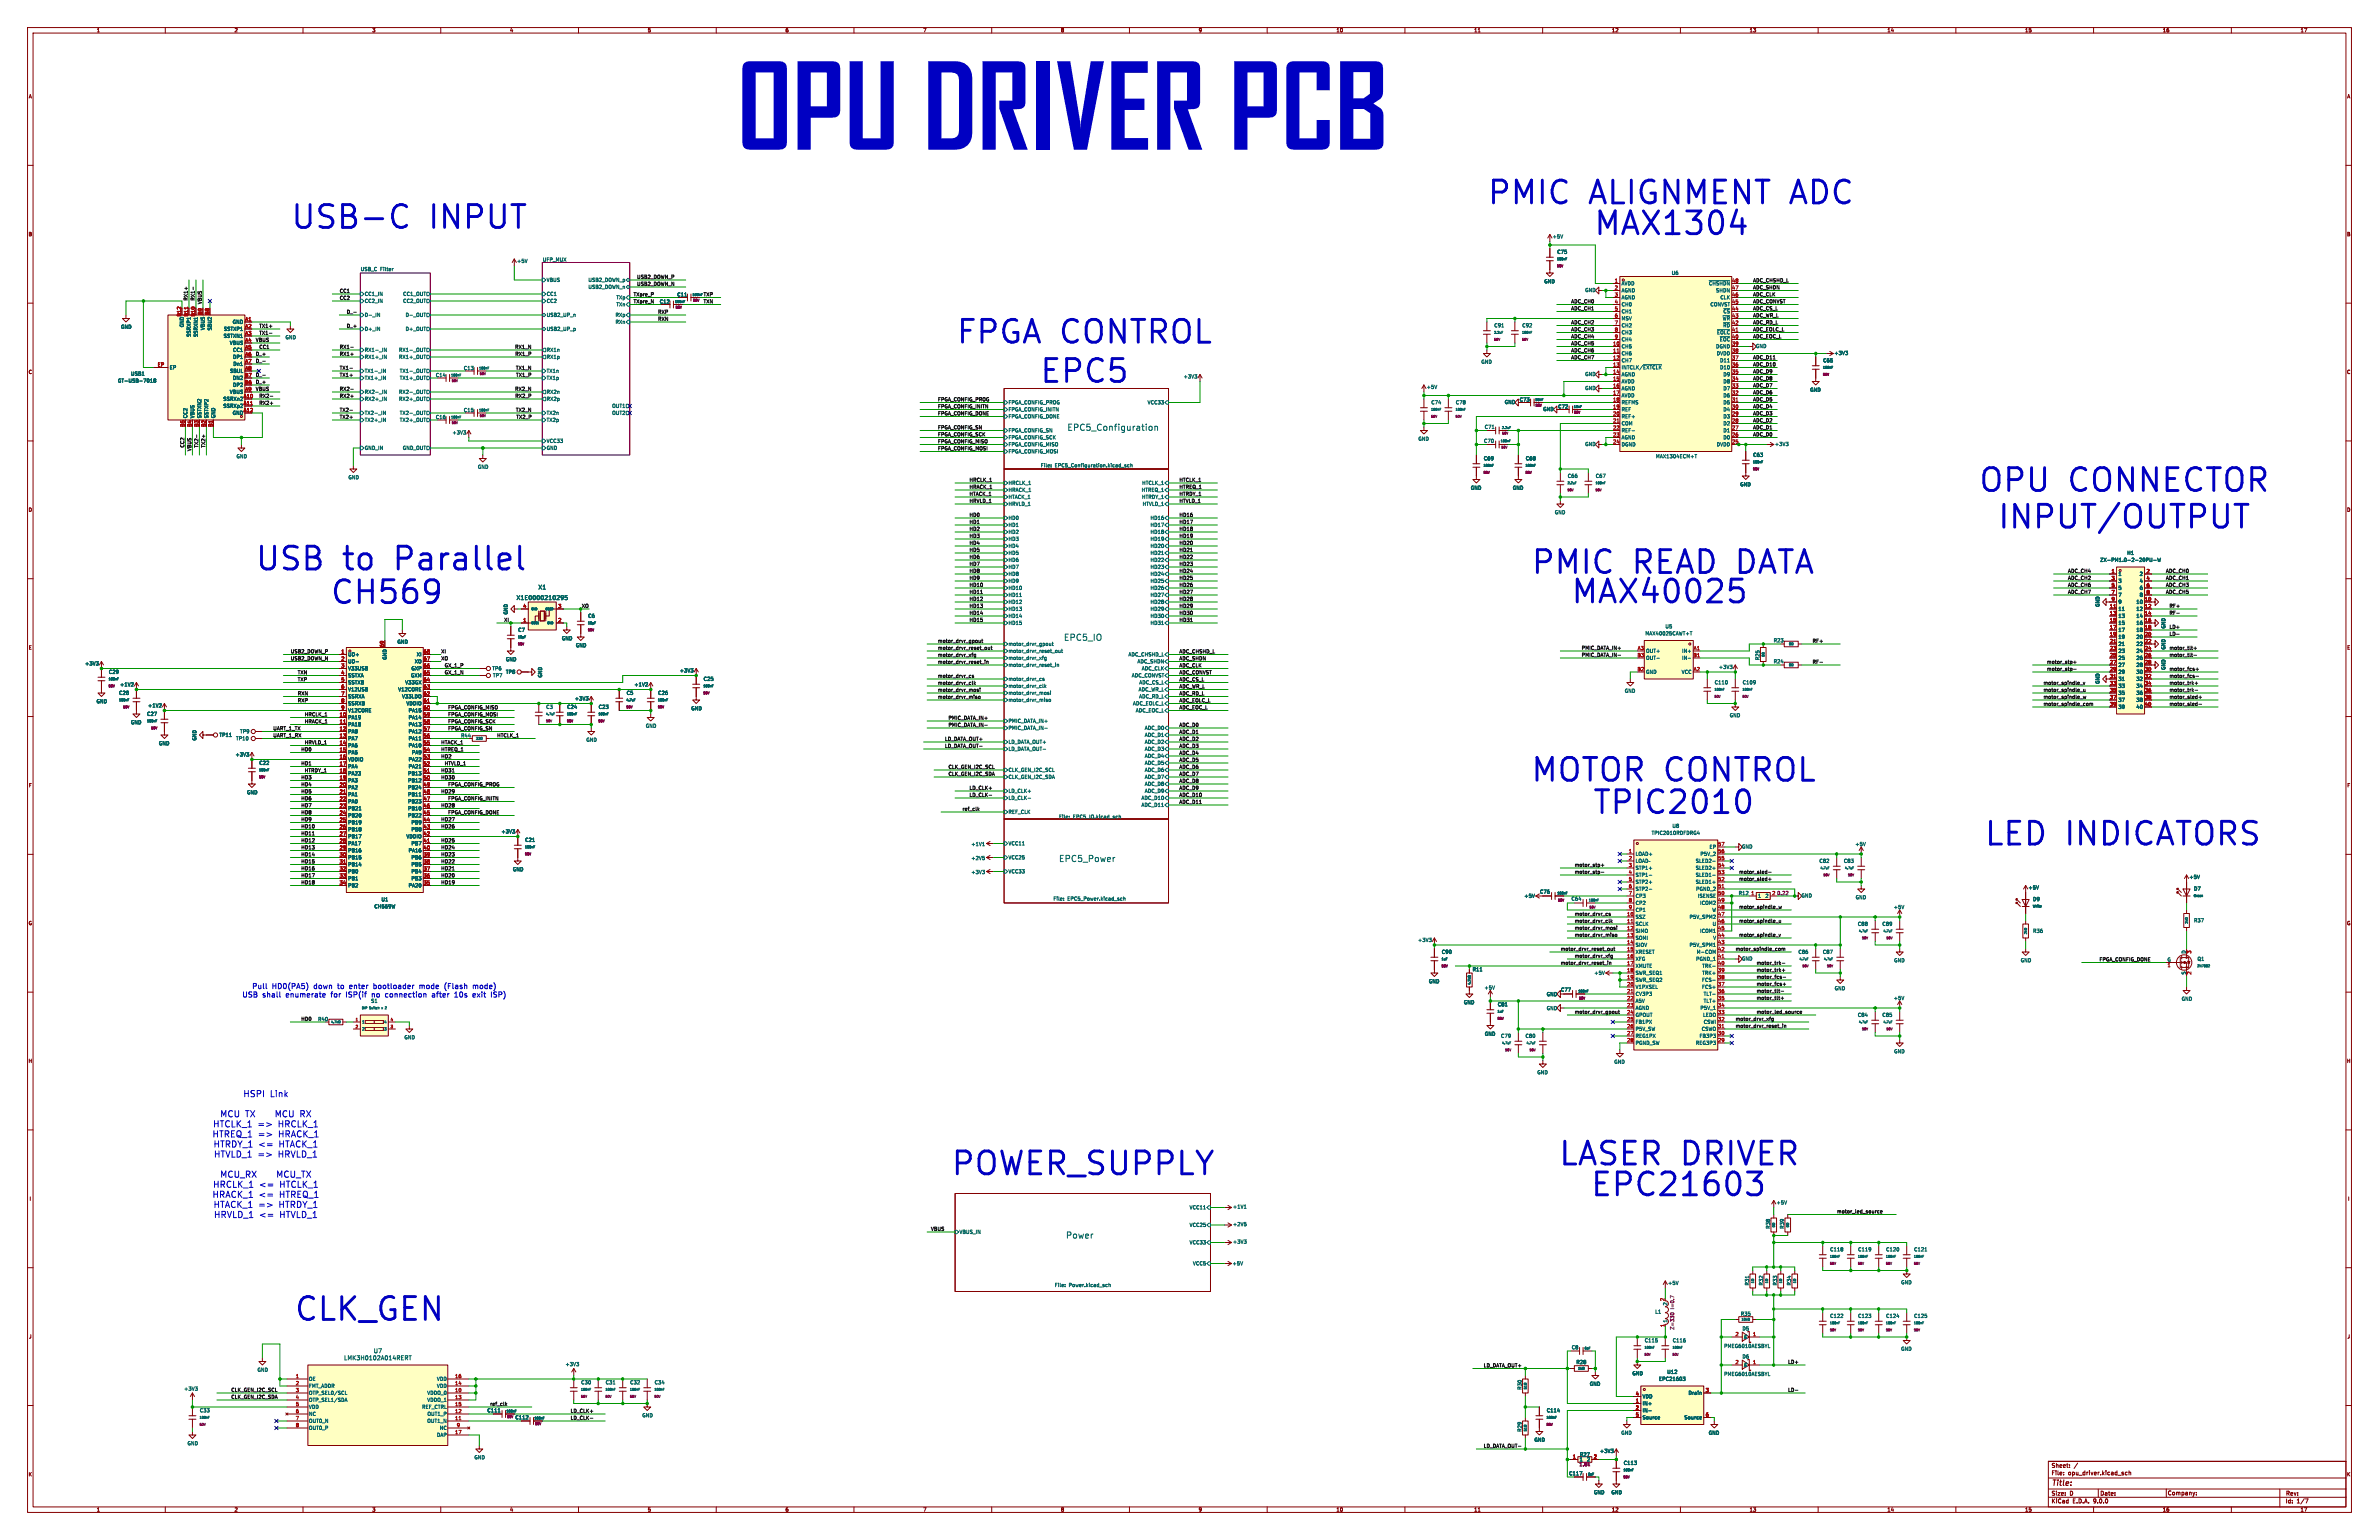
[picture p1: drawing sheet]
<svg xmlns="http://www.w3.org/2000/svg" width="864mm" height="559mm" viewBox="0 0 864 559" stroke-linecap="round" stroke-linejoin="round" font-family="sans-serif">
<defs><g id="words">
<text font-size="41.8" fill="#0000c2" x="446.1" y="67.1">PCB</text>
<g font-size="11.5" fill="#0000c2">
<text x="539.4" y="75.6">PMIC</text>
<text x="577.2" y="75.6">ALIGNMENT ADC</text>
<text x="105.1" y="84.5">USB-C</text>
<text x="156.2" y="84.5">INPUT</text>
<text x="578.1" y="86.7">MAX1304</text>
<text x="346.7" y="126.1">FPGA CONTROL</text>
<text x="377" y="140.3">EPC5</text>
<text x="717.8" y="179.9">OPU</text>
<text x="751.2" y="179.9">CONNECTOR</text>
<text x="724.7" y="193.2">INPUT/OUTPUT</text>
<text x="92.2" y="208.4">USB</text>
<text x="124.8" y="208.4">to</text>
<text x="144.8" y="208.4">Parallel</text>
<text x="555.4" y="209.7">PMIC</text>
<text x="593.1" y="209.7">READ DATA</text>
<text x="119.4" y="220.6">CH569</text>
<text x="569.8" y="220.4">MAX40025</text>
<text x="555.2" y="285.1">MOTOR CONTROL</text>
<text x="577.7" y="296.8">TPIC2010</text>
<text x="719.9" y="308.2">LED INDICATORS</text>
<text x="565.3" y="424.3">LASER DRIVER</text>
<text x="344.8" y="427.9">POWER_SUPPLY</text>
<text x="576.9" y="435.5">EPC21603</text>
<text x="106.4" y="480.7">CLK_GEN</text>
</g>
<g font-size="3.2" fill="#006464">
<text x="387.3" y="156.5">EPC5_Configuration</text>
<text x="386.1" y="232.7">EPC5_IO</text>
<text x="384.3" y="312.9">EPC5_Power</text>
<text x="386.8" y="449.6">Power</text>
</g>
<g font-size="3.2" fill="#0000c2">
<text x="88.3" y="398.3">HSPI</text>
<text x="97.9" y="398.3">Link</text>
<text x="79.9" y="405.6">MCU TX</text>
<text x="99.7" y="405.6">MCU RX</text>
<text x="77.1" y="412.9">HTREQ_1 =&gt;</text>
<text x="77.3" y="409.2">HTCLK_1</text>
<text x="93.4" y="409.2">=&gt;</text>
<text x="100.8" y="409.2">HRCLK_1</text>
<text x="100.9" y="412.9">HRACK_1</text>
<text x="77.5" y="416.6">HTRDY_1 &lt;=</text>
<text x="101.1" y="416.6">HTACK_1</text>
<text x="77.7" y="420.2">HTVLD_1 =&gt;</text>
<text x="100.8" y="420.2">HRVLD_1</text>
<text x="77.3" y="431.2">HRCLK_1</text>
<text x="79.9" y="427.5">MCU_RX</text>
<text x="94" y="431.2">&lt;=</text>
<text x="100.3" y="427.5">MCU_TX</text>
<text x="101.3" y="431.2">HTCLK_1</text>
<text x="77.1" y="434.8">HRACK_1 &lt;=</text>
<text x="101.2" y="434.8">HTREQ_1</text>
<text x="77.5" y="438.5">HTACK_1 =&gt;</text>
<text x="77.7" y="442.1">HRVLD_1 &lt;=</text>
<text x="101.1" y="438.5">HTRDY_1</text>
<text x="101.3" y="442.1">HTVLD_1</text>
</g>
<text font-size="2.8" fill="#840000" x="744.6" y="539.7">Title:</text>
<g font-size="2.7" fill="#0000c2">
<text x="91.5" y="359.1">Pull</text>
<text x="98.6" y="359.1">HD0(PA5)</text>
<text x="113.8" y="359.1">down</text>
<text x="122.5" y="359.1">to</text>
<text x="126.8" y="359.1">enter</text>
<text x="135.6" y="359.1">bootloader</text>
<text x="152.4" y="359.1">mode</text>
<text x="161.5" y="359.1">(Flash</text>
<text x="171.9" y="359.1">mode)</text>
<text x="87.9" y="362.1">USB shall</text>
<text x="103.7" y="362.1">enumerate</text>
<text x="120.1" y="362.1">for</text>
<text x="125.6" y="362.1">ISP(if</text>
<text x="135" y="362.1">no</text>
<text x="140" y="362.1">connection</text>
<text x="157" y="362.1">after</text>
<text x="165.3" y="362.1">10s</text>
<text x="172" y="362.1">exit</text>
<text x="178.7" y="362.1">ISP)</text>
</g>
<g font-size="2.1" fill="#006464">
<text x="195.3" y="214.1">X1</text>
<text x="187.4" y="217.9">X1E0000210295</text>
<text x="135.6" y="491.2">U7</text>
<text x="124.8" y="493.8">LMK3H0102A014RERT</text>
</g>
<g font-size="2.1" fill="#840000">
<text x="744.6" y="532.8">Sheet:</text>
<text x="744.6" y="535.5">File:</text>
<text x="750.7" y="535.5">opu_driver.kicad_sch</text>
<text x="744.6" y="545.7">KiCad</text>
<text x="744.6" y="542.9">Size:</text>
<text x="751.3" y="542.9">D</text>
<text x="752.3" y="545.7">E.D.A.</text>
<text x="759.9" y="545.7">9.0.0</text>
<text x="762.3" y="542.9">Date:</text>
<text x="786.8" y="542.8">Company:</text>
<text x="829.6" y="543.1">Rev:</text>
<text x="829.6" y="545.7">Id:</text>
<text x="833.7" y="545.7">1/7</text>
</g>
<g font-size="1.8" fill="#840000">
<text x="35" y="11.9">1</text>
<text x="85" y="11.9">2</text>
<text x="135" y="11.9">3</text>
<text x="185" y="11.9">4</text>
<text x="235" y="11.9">5</text>
<text x="285" y="11.9">6</text>
<text x="335" y="11.9">7</text>
<text x="385" y="11.9">8</text>
<text x="435" y="11.9">9</text>
<text x="485" y="11.9">10</text>
<text x="535" y="11.9">11</text>
<text x="585" y="11.9">12</text>
<text x="635" y="11.9">13</text>
<text x="685" y="11.9">14</text>
<text x="735" y="11.9">15</text>
<text x="785" y="11.9">16</text>
<text x="835" y="11.9">17</text>
<text x="10.3" y="35.9">A</text>
<text x="851.9" y="35.9">A</text>
<text x="10.3" y="85.9">B</text>
<text x="851.9" y="85.9">B</text>
<text x="10.3" y="135.9">C</text>
<text x="851.9" y="135.9">C</text>
<text x="10.3" y="185.9">D</text>
<text x="851.9" y="185.9">D</text>
<text x="10.3" y="235.9">E</text>
<text x="851.9" y="235.9">E</text>
<text x="10.3" y="285.9">F</text>
<text x="851.9" y="285.9">F</text>
<text x="10.3" y="335.9">G</text>
<text x="851.9" y="335.9">G</text>
<text x="10.2" y="385.9">H</text>
<text x="851.8" y="385.9">H</text>
<text x="10.6" y="435.9">I</text>
<text x="852.2" y="435.9">I</text>
<text x="10.4" y="485.9">J</text>
<text x="852" y="485.9">J</text>
<text x="10.3" y="535.9">K</text>
<text x="851.9" y="535.9">K</text>
<text x="35" y="548.7">1</text>
<text x="85" y="548.7">2</text>
<text x="135" y="548.7">3</text>
<text x="185" y="548.7">4</text>
<text x="235" y="548.7">5</text>
<text x="285" y="548.7">6</text>
<text x="335" y="548.7">7</text>
<text x="385" y="548.7">8</text>
<text x="435" y="548.7">9</text>
<text x="485" y="548.7">10</text>
<text x="535" y="548.7">11</text>
<text x="585" y="548.7">12</text>
<text x="635" y="548.7">13</text>
<text x="685" y="548.7">14</text>
<text x="735" y="548.7">15</text>
<text x="785" y="548.7">16</text>
<text x="835" y="548.7">17</text>
</g>
<g font-size="1.8" fill="#006464">
<text x="563.5" y="86.7">+5V</text>
<text x="187.6" y="95.6">+5V</text>
<text x="196.8" y="95">UFP_MUX</text>
<text x="565.2" y="92.3">C75</text>
<text x="130.8" y="98.4">USB_C</text>
<text x="138" y="98.4">Filter</text>
<text x="606.7" y="99.9">U6</text>
<text x="132.3" y="107.5">CC1_IN</text>
<text x="146.2" y="107.5">CC1_OUT</text>
<text x="198.3" y="107.5">CC1</text>
<text x="198.3" y="102.5">VBUS</text>
<text x="213.5" y="102.5">USB2_DOWN_p</text>
<text x="213.5" y="105">USB2_DOWN_n</text>
<text x="245.7" y="107.8">C11</text>
<text x="560.5" y="103">GND</text>
<text x="575.3" y="106.2">GND</text>
<text x="588.5" y="103.7">AVDD</text>
<text x="588.5" y="106.3">AGND</text>
<text x="620.2" y="103.7">~{CHSHDN}</text>
<text x="622.8" y="106.3">SHDN</text>
<text x="132.3" y="110.1">CC2_IN</text>
<text x="146.2" y="110.1">CC2_OUT</text>
<text x="198.3" y="110.1">CC2</text>
<text x="223.6" y="108.8">TXp</text>
<text x="223.6" y="111.4">TXn</text>
<text x="239.4" y="110.3">C12</text>
<text x="588.5" y="108.8">AGND</text>
<text x="588.5" y="111.4">CH0</text>
<text x="588.5" y="113.9">CH1</text>
<text x="620.7" y="111.4">CONVST</text>
<text x="624.4" y="108.8">CLK</text>
<text x="625.5" y="113.9">~{CS}</text>
<text x="43.8" y="119.5">GND</text>
<text x="66.9" y="118.9" transform="rotate(-90 66.9 118.9)">GND</text>
<text x="68.3" y="115" transform="rotate(-90 68.3 115)">B11</text>
<text x="74.5" y="119.9" transform="rotate(-90 74.5 119.9)">VBUS</text>
<text x="84.3" y="117.7">GND</text>
<text x="132.3" y="115.2">D-_IN</text>
<text x="147.1" y="115.2">D-_OUT</text>
<text x="198.3" y="115.2">USB2_UP_n</text>
<text x="223.3" y="115.2">RXp</text>
<text x="223.3" y="117.7">RXn</text>
<text x="542.3" y="119">C91</text>
<text x="552.5" y="119">C92</text>
<text x="588.5" y="116.4">MSV</text>
<text x="588.5" y="119">CH2</text>
<text x="625.2" y="116.4">~{WR}</text>
<text x="625.4" y="119">~{RD}</text>
<text x="69.4" y="122.4" transform="rotate(-90 69.4 122.4)">SSRXP1</text>
<text x="72" y="122.4" transform="rotate(-90 72 122.4)">SSRXN1</text>
<text x="77.1" y="120" transform="rotate(-90 77.1 120)">SBU2</text>
<text x="81.1" y="122.8">SSTXN1</text>
<text x="81.1" y="120.2">SSTXP1</text>
<text x="83.3" y="125.3">VBUS</text>
<text x="103.5" y="123.3">GND</text>
<text x="132.3" y="120.2">D+_IN</text>
<text x="147.1" y="120.2">D+_OUT</text>
<text x="198.3" y="120.2">USB2_UP_p</text>
<text x="588.5" y="121.5">CH3</text>
<text x="588.5" y="124.1">CH4</text>
<text x="623.2" y="121.5">~{EOLC}</text>
<text x="624.2" y="124.1">~{EOC}</text>
<text x="84.4" y="127.9">CC1</text>
<text x="84.4" y="130.4">DP1</text>
<text x="132.3" y="130.4">RX1+_IN</text>
<text x="132.3" y="127.9">RX1-_IN</text>
<text x="144.7" y="130.4">RX1+_OUT</text>
<text x="144.7" y="127.9">RX1-_OUT</text>
<text x="198.3" y="127.9">RX1n</text>
<text x="198.3" y="130.4">RX1p</text>
<text x="588.5" y="126.6">CH5</text>
<text x="588.5" y="129.1">CH6</text>
<text x="588.5" y="131.7">CH7</text>
<text x="622.8" y="126.6">DGND</text>
<text x="623" y="129.1">DVDD</text>
<text x="624.2" y="131.7">D11</text>
<text x="637.3" y="126.5">GND</text>
<text x="661.7" y="131.7">C65</text>
<text x="665.8" y="129">+3V3</text>
<text x="47.4" y="136.5">USB1</text>
<text x="61.5" y="134.2">EP</text>
<text x="83.4" y="135.5">SBUL</text>
<text x="84.6" y="132.9">Dn1</text>
<text x="132.3" y="135.5">TX1-_IN</text>
<text x="145" y="135.5">TX1-_OUT</text>
<text x="158.1" y="137">C14</text>
<text x="168.2" y="134.5">C13</text>
<text x="198.3" y="135.5">TX1n</text>
<text x="429.5" y="137.5">+3V3</text>
<text x="537.6" y="132.2">GND</text>
<text x="575.3" y="136.6">GND</text>
<text x="588.5" y="134.2">INTCLK/~{EXTCLK}</text>
<text x="588.5" y="136.8">AGND</text>
<text x="624.2" y="134.2">D10</text>
<text x="625.5" y="136.8">D9</text>
<text x="42.7" y="139">GT-USB-7018</text>
<text x="83.3" y="143.1">VBUS</text>
<text x="84.4" y="138">DN2</text>
<text x="84.4" y="140.6">DP2</text>
<text x="132.3" y="143.1">RX2-_IN</text>
<text x="132.3" y="138">TX1+_IN</text>
<text x="144.7" y="143.1">RX2-_OUT</text>
<text x="145" y="138">TX1+_OUT</text>
<text x="198.3" y="138">TX1p</text>
<text x="198.3" y="143.1">RX2n</text>
<text x="517.8" y="141.3">+5V</text>
<text x="575.3" y="141.7">GND</text>
<text x="588.5" y="139.3">AVDD</text>
<text x="588.5" y="141.8">AGND</text>
<text x="625.5" y="139.3">D8</text>
<text x="625.5" y="141.8">D7</text>
<text x="657" y="142.3">GND</text>
<text x="80.9" y="145.6">SSRXn2</text>
<text x="80.9" y="148.2">SSRXp2</text>
<text x="132.3" y="145.6">RX2+_IN</text>
<text x="144.7" y="145.6">RX2+_OUT</text>
<text x="168.2" y="149.7">C15</text>
<text x="198.3" y="145.6">RX2p</text>
<text x="222.1" y="148.2">OUT1</text>
<text x="366" y="149.5">FPGA_CONFIG_INITN</text>
<text x="366" y="146.9">FPGA_CONFIG_PROG</text>
<text x="416.5" y="146.9">VCC33</text>
<text x="519.4" y="146.9">C74</text>
<text x="528.3" y="146.9">C78</text>
<text x="546.1" y="146.8">GND</text>
<text x="551.5" y="145.9">C73</text>
<text x="560.1" y="149.3">GND</text>
<text x="565.5" y="148.4">C72</text>
<text x="588.5" y="144.4">AVDD</text>
<text x="588.5" y="146.9">REFMS</text>
<text x="588.5" y="149.5">REF</text>
<text x="625.5" y="144.4">D6</text>
<text x="625.5" y="146.9">D5</text>
<text x="625.5" y="149.5">D4</text>
<text x="68.2" y="151.9" transform="rotate(-90 68.2 151.9)">CC2</text>
<text x="70.7" y="151.9" transform="rotate(-90 70.7 151.9)">VBUS</text>
<text x="73.3" y="151.9" transform="rotate(-90 73.3 151.9)">SSTXN2</text>
<text x="75.8" y="151.9" transform="rotate(-90 75.8 151.9)">SSTXP2</text>
<text x="78.3" y="151.9" transform="rotate(-90 78.3 151.9)">GND</text>
<text x="84.3" y="150.7">GND</text>
<text x="132.3" y="150.7">TX2-_IN</text>
<text x="132.3" y="153.3">TX2+_IN</text>
<text x="145" y="153.3">TX2+_OUT</text>
<text x="145" y="150.7">TX2-_OUT</text>
<text x="158.1" y="152.2">C16</text>
<text x="198.3" y="153.3">TX2p</text>
<text x="198.3" y="150.7">TX2n</text>
<text x="222.1" y="150.7">OUT2</text>
<text x="366" y="152">FPGA_CONFIG_DONE</text>
<text x="538.8" y="155.8">C71</text>
<text x="588.5" y="152">REF+</text>
<text x="588.5" y="154.5">COM</text>
<text x="625.5" y="152">D3</text>
<text x="625.5" y="154.5">D2</text>
<text x="164.1" y="157.8">+3V3</text>
<text x="198.3" y="160.9">VCC33</text>
<text x="366" y="159.6">FPGA_CONFIG_SCK</text>
<text x="366" y="157.1">FPGA_CONFIG_SN</text>
<text x="514.7" y="160.1">GND</text>
<text x="538.6" y="160.9">C70</text>
<text x="588.5" y="157.1">REF-</text>
<text x="588.5" y="159.6">AGND</text>
<text x="625.5" y="157.1">D1</text>
<text x="625.5" y="159.6">D0</text>
<text x="85.7" y="166.5">GND</text>
<text x="132.3" y="163.4">GND_IN</text>
<text x="146.1" y="163.4">GND_OUT</text>
<text x="198.3" y="163.4">GND</text>
<text x="366" y="162.2">FPGA_CONFIG_MISO</text>
<text x="366" y="164.7">FPGA_CONFIG_MOSI</text>
<text x="538.5" y="167.2">C69</text>
<text x="553.7" y="167.2">C68</text>
<text x="575.3" y="162">GND</text>
<text x="588.5" y="162.2">DGND</text>
<text x="601" y="166.5">MAX1304ECM+T</text>
<text x="623" y="162.2">DVDD</text>
<text x="636.3" y="166">C63</text>
<text x="644.2" y="162">+3V3</text>
<text x="173.3" y="170.3">GND</text>
<text x="377.7" y="169.9">File:</text>
<text x="382.9" y="169.9">EPC5_Configuration.kicad_sch</text>
<text x="569" y="173.6">C66</text>
<text x="579.1" y="173.6">C67</text>
<text x="126.3" y="174.1">GND</text>
<text x="366" y="178.7">HRACK_1</text>
<text x="366" y="176.1">HRCLK_1</text>
<text x="414.3" y="178.7">HTREQ_1</text>
<text x="414.5" y="176.1">HTCLK_1</text>
<text x="533.8" y="177.9">GND</text>
<text x="549" y="177.9">GND</text>
<text x="631.6" y="176.6">GND</text>
<text x="366" y="183.7">HRVLD_1</text>
<text x="366" y="181.2">HTACK_1</text>
<text x="414.4" y="181.2">HTRDY_1</text>
<text x="414.7" y="183.7">HTVLD_1</text>
<text x="366" y="188.8">HD0</text>
<text x="366" y="191.4">HD1</text>
<text x="417.5" y="188.8">HD16</text>
<text x="417.5" y="191.4">HD17</text>
<text x="564.3" y="186.8">GND</text>
<text x="366" y="193.9">HD2</text>
<text x="366" y="196.4">HD3</text>
<text x="417.5" y="193.9">HD18</text>
<text x="417.5" y="196.4">HD19</text>
<text x="366" y="199">HD4</text>
<text x="366" y="201.5">HD5</text>
<text x="417.5" y="199">HD20</text>
<text x="417.5" y="201.5">HD21</text>
<text x="772.1" y="201.5">H1</text>
<text x="366" y="204.1">HD6</text>
<text x="366" y="206.6">HD7</text>
<text x="366" y="209.1">HD8</text>
<text x="417.5" y="204.1">HD22</text>
<text x="417.5" y="206.6">HD23</text>
<text x="417.5" y="209.1">HD24</text>
<text x="762.3" y="204.1">ZX-PM1.0-2-20PU-W</text>
<text x="768.9" y="209.1">1</text>
<text x="776.6" y="209.1">2</text>
<text x="366" y="211.7">HD9</text>
<text x="366" y="214.2">HD10</text>
<text x="417.5" y="211.7">HD25</text>
<text x="417.5" y="214.2">HD26</text>
<text x="768.9" y="211.7">3</text>
<text x="768.9" y="214.2">5</text>
<text x="776.6" y="211.7">4</text>
<text x="776.6" y="214.2">6</text>
<text x="366" y="216.8">HD11</text>
<text x="366" y="219.3">HD12</text>
<text x="366" y="221.8">HD13</text>
<text x="417.5" y="216.8">HD27</text>
<text x="417.5" y="219.3">HD28</text>
<text x="417.5" y="221.8">HD29</text>
<text x="762.3" y="220.4" transform="rotate(-90 762.3 220.4)">GND</text>
<text x="768.9" y="216.8">7</text>
<text x="768.9" y="219.3">9</text>
<text x="768.9" y="221.8">11</text>
<text x="775.4" y="219.3">10</text>
<text x="775.4" y="221.8">12</text>
<text x="776.6" y="216.8">8</text>
<text x="184.5" y="223.1" transform="rotate(-90 184.5 223.1)">GND</text>
<text x="213.4" y="224.4">C6</text>
<text x="366" y="224.4">HD14</text>
<text x="366" y="226.9">HD15</text>
<text x="417.5" y="224.4">HD30</text>
<text x="417.5" y="226.9">HD31</text>
<text x="768.9" y="224.4">13</text>
<text x="768.9" y="226.9">15</text>
<text x="775.4" y="224.4">14</text>
<text x="775.4" y="226.9">16</text>
<text x="144.1" y="233.8">GND</text>
<text x="188" y="229.5">C7</text>
<text x="203.8" y="232.5">GND</text>
<text x="597.1" y="230.7">MAX40025CAWT+T</text>
<text x="604.4" y="228.2">U5</text>
<text x="643.7" y="233.3">R23</text>
<text x="768.9" y="229.5">17</text>
<text x="768.9" y="232">19</text>
<text x="775.4" y="229.5">18</text>
<text x="775.4" y="232">20</text>
<text x="786.2" y="228.2" transform="rotate(-90 786.2 228.2)">GND</text>
<text x="126.2" y="238.4">UD+</text>
<text x="140.6" y="239.5" transform="rotate(-90 140.6 239.5)">GND</text>
<text x="151.1" y="238.4">XI</text>
<text x="208.9" y="235.1">GND</text>
<text x="366" y="237.1">motor_drvr_reset_out</text>
<text x="366" y="239.6">motor_drvr_xfg</text>
<text x="366" y="234.5">motor_drvr_gpout</text>
<text x="409.5" y="238.4">ADC_CHSHD_L</text>
<text x="597.4" y="237.1">OUT+</text>
<text x="597.4" y="239.6">OUT-</text>
<text x="610.5" y="237.1">IN+</text>
<text x="610.5" y="239.6">IN-</text>
<text x="638.9" y="239.7" transform="rotate(-90 638.9 239.7)">R25</text>
<text x="768.9" y="234.5">21</text>
<text x="768.9" y="237.1">23</text>
<text x="768.9" y="239.6">25</text>
<text x="775.4" y="234.5">22</text>
<text x="775.4" y="237.1">24</text>
<text x="775.4" y="239.6">26</text>
<text x="786.2" y="235.8" transform="rotate(-90 786.2 235.8)">GND</text>
<text x="30.7" y="241.6">+3V3</text>
<text x="39.4" y="244.7">C29</text>
<text x="126.2" y="240.9">UD-</text>
<text x="126.2" y="243.4">V33USB</text>
<text x="126.2" y="246">SSTXA</text>
<text x="149" y="246">GXM</text>
<text x="149.2" y="243.4">GXP</text>
<text x="150.4" y="240.9">XO</text>
<text x="178.6" y="243.4">TP6</text>
<text x="178.8" y="246">TP7</text>
<text x="183.5" y="240.1">GND</text>
<text x="183.5" y="244.7">TP8</text>
<text x="197" y="246" transform="rotate(-90 197 246)">GND</text>
<text x="246.6" y="244.2">+3V3</text>
<text x="366" y="242.2">motor_drvr_reset_in</text>
<text x="410.7" y="246">ADC_CONVST</text>
<text x="412.8" y="240.9">ADC_SHDN</text>
<text x="414.4" y="243.4">ADC_CLK</text>
<text x="597.4" y="244.7">GND</text>
<text x="610.3" y="244.7">VCC</text>
<text x="623.8" y="242.9">+3V3</text>
<text x="643.7" y="240.9">R24</text>
<text x="768.9" y="242.2">27</text>
<text x="768.9" y="244.7">29</text>
<text x="775.4" y="242.2">28</text>
<text x="775.4" y="244.7">30</text>
<text x="786.2" y="243.2" transform="rotate(-90 786.2 243.2)">GND</text>
<text x="43.4" y="249.3">+1V2</text>
<text x="126.2" y="248.5">SSTXB</text>
<text x="126.2" y="251.1">V12USB</text>
<text x="144.4" y="251.1">V12CORE</text>
<text x="147" y="248.5">V33GX</text>
<text x="230.1" y="249.3">+1V2</text>
<text x="255.3" y="247.2">C25</text>
<text x="366" y="249.8">motor_drvr_clk</text>
<text x="366" y="247.2">motor_drvr_cs</text>
<text x="413.2" y="251.1">ADC_WR_L</text>
<text x="413.4" y="248.5">ADC_CS_L</text>
<text x="589.7" y="251.6">GND</text>
<text x="622.3" y="248.5">C110</text>
<text x="632.5" y="248.5">C109</text>
<text x="762.3" y="248.3" transform="rotate(-90 762.3 248.3)">GND</text>
<text x="768.9" y="247.2">31</text>
<text x="768.9" y="249.8">33</text>
<text x="775.4" y="247.2">32</text>
<text x="775.4" y="249.8">34</text>
<text x="34.9" y="255.4">GND</text>
<text x="43.1" y="252.3">C28</text>
<text x="53.6" y="256.9">+1V2</text>
<text x="126.2" y="253.6">SSRXA</text>
<text x="126.2" y="256.1">SSRXB</text>
<text x="145.8" y="253.6">V33LDO</text>
<text x="147.4" y="256.1">VDDIO</text>
<text x="198.1" y="257.4">C3</text>
<text x="205.7" y="257.4">C24</text>
<text x="208.5" y="254.3">+3V3</text>
<text x="217.2" y="257.4">C23</text>
<text x="227.3" y="252.3">C5</text>
<text x="238.8" y="252.3">C26</text>
<text x="250.8" y="257.9">GND</text>
<text x="366" y="254.9">motor_drvr_miso</text>
<text x="366" y="252.3">motor_drvr_mosi</text>
<text x="411.1" y="256.1">ADC_EOLC_L</text>
<text x="413.4" y="253.6">ADC_RD_L</text>
<text x="768.9" y="252.3">35</text>
<text x="768.9" y="254.9">37</text>
<text x="768.9" y="257.4">39</text>
<text x="775.4" y="252.3">36</text>
<text x="775.4" y="254.9">38</text>
<text x="775.4" y="257.4">40</text>
<text x="47.4" y="263">GND</text>
<text x="53.2" y="259.9">C27</text>
<text x="126.2" y="258.7">V12CORE</text>
<text x="126.2" y="261.2">PA19</text>
<text x="126.2" y="263.8">PA18</text>
<text x="148.2" y="258.7">PA15</text>
<text x="148.2" y="261.2">PA14</text>
<text x="148.2" y="263.8">PA13</text>
<text x="366" y="262.5">PMIC_DATA_IN+</text>
<text x="412.2" y="258.7">ADC_EOC_L</text>
<text x="627.8" y="260.5">GND</text>
<text x="71.5" y="268.9" transform="rotate(-90 71.5 268.9)">GND</text>
<text x="79.5" y="267.6">TP11</text>
<text x="85.6" y="268.8">TP10</text>
<text x="87" y="266.3">TP9</text>
<text x="126.2" y="266.3">PA8</text>
<text x="126.2" y="268.8">PA7</text>
<text x="148.2" y="266.3">PA12</text>
<text x="148.2" y="268.8">PA11</text>
<text x="167.2" y="267.8">R44</text>
<text x="212.7" y="269.3">GND</text>
<text x="234.3" y="264.3">GND</text>
<text x="366" y="265">PMIC_DATA_IN-</text>
<text x="415.4" y="265">ADC_D0</text>
<text x="415.4" y="267.6">ADC_D1</text>
<text x="57.5" y="270.6">GND</text>
<text x="85.4" y="274.7">+3V3</text>
<text x="126.2" y="271.4">PA6</text>
<text x="126.2" y="273.9">PA5</text>
<text x="148.2" y="271.4">PA10</text>
<text x="149.4" y="273.9">PA9</text>
<text x="366" y="270.1">LD_DATA_OUT+</text>
<text x="366" y="272.6">LD_DATA_OUT-</text>
<text x="415.4" y="270.1">ADC_D2</text>
<text x="415.4" y="272.6">ADC_D3</text>
<text x="415.4" y="275.2">ADC_D4</text>
<text x="94" y="277.7">C22</text>
<text x="126.2" y="276.5">VDDIO</text>
<text x="126.2" y="279">PA4</text>
<text x="126.2" y="281.5">PA23</text>
<text x="148" y="281.5">PB13</text>
<text x="148.2" y="276.5">PA22</text>
<text x="148.2" y="279">PA21</text>
<text x="366" y="280.3">CLK_GEN_I2C_SCL</text>
<text x="415.4" y="277.7">ADC_D5</text>
<text x="415.4" y="280.3">ADC_D6</text>
<text x="126.2" y="284.1">PA3</text>
<text x="126.2" y="286.6">PA2</text>
<text x="148" y="284.1">PB12</text>
<text x="148" y="286.6">PB24</text>
<text x="366" y="282.8">CLK_GEN_I2C_SDA</text>
<text x="366" y="287.9">LD_CLK+</text>
<text x="415.4" y="282.8">ADC_D7</text>
<text x="415.4" y="285.3">ADC_D8</text>
<text x="415.4" y="287.9">ADC_D9</text>
<text x="89.5" y="288.4">GND</text>
<text x="126.2" y="289.2">PA1</text>
<text x="126.2" y="291.7">PA0</text>
<text x="148" y="289.2">PB11</text>
<text x="148" y="291.7">PB23</text>
<text x="366" y="290.4">LD_CLK-</text>
<text x="414.2" y="290.4">ADC_D10</text>
<text x="414.2" y="293">ADC_D11</text>
<text x="126.2" y="294.2">PB21</text>
<text x="126.2" y="296.8">PB20</text>
<text x="126.2" y="299.3">PB19</text>
<text x="148" y="294.2">PB10</text>
<text x="148" y="296.8">PB22</text>
<text x="149.2" y="299.3">PB9</text>
<text x="366" y="295.5">REF_CLK</text>
<text x="384.3" y="297.4">File:</text>
<text x="389.5" y="297.4">EPC5_IO.kicad_sch</text>
<text x="126.2" y="301.9">PB18</text>
<text x="126.2" y="304.4">PB17</text>
<text x="147.4" y="304.4">VDDIO</text>
<text x="149.2" y="301.9">PB8</text>
<text x="181.9" y="302.6">+3V3</text>
<text x="190.5" y="305.7">C21</text>
<text x="599.4" y="303.1">TPIC2010RDFDRG4</text>
<text x="607" y="300.6">U8</text>
<text x="126.2" y="306.9">PA17</text>
<text x="126.2" y="309.5">PB16</text>
<text x="148.2" y="309.5">PA16</text>
<text x="149.2" y="306.9">PB7</text>
<text x="352.5" y="307.2">+1V1</text>
<text x="366" y="306.9">VCC11</text>
<text x="593.6" y="310.7">LOAD+</text>
<text x="617.1" y="310.7">P5V_2</text>
<text x="620.4" y="308.2">EP</text>
<text x="632.2" y="308.1">GND</text>
<text x="673.3" y="307.2">+5V</text>
<text x="126.2" y="312">PB15</text>
<text x="126.2" y="314.6">PB14</text>
<text x="126.2" y="317.1">PB0</text>
<text x="149.2" y="312">PB6</text>
<text x="149.2" y="314.6">PB5</text>
<text x="149.2" y="317.1">PB4</text>
<text x="186" y="316.3">GND</text>
<text x="352.5" y="317.3">+3V3</text>
<text x="352.5" y="312.3">+2V5</text>
<text x="366" y="312">VCC25</text>
<text x="366" y="317.1">VCC33</text>
<text x="593.6" y="315.8">STP1+</text>
<text x="615.4" y="313.3">SLED2-</text>
<text x="615.4" y="315.8">SLED2+</text>
<text x="660.3" y="313.3">C82</text>
<text x="669.2" y="313.3">C83</text>
<text x="126.2" y="319.6">PB1</text>
<text x="126.2" y="322.2">PB2</text>
<text x="148.2" y="322.2">PA20</text>
<text x="149.2" y="319.6">PB3</text>
<text x="593.6" y="318.4">STP1-</text>
<text x="593.6" y="320.9">STP2+</text>
<text x="593.6" y="323.4">STP2-</text>
<text x="615.4" y="318.4">SLED1-</text>
<text x="615.4" y="320.9">SLED1+</text>
<text x="615.5" y="323.4">PGND_2</text>
<text x="736.2" y="322.9">+5V</text>
<text x="794.6" y="319.1">+5V</text>
<text x="796.3" y="323.3">D7</text>
<text x="135.8" y="329.8">CH569W</text>
<text x="138.3" y="327.3">U1</text>
<text x="382.3" y="327.1">File:</text>
<text x="387.5" y="327.1">EPC5_Power.kicad_sch</text>
<text x="553.2" y="326">+5V</text>
<text x="558.9" y="324.5">C76</text>
<text x="570.3" y="327">C64</text>
<text x="593.6" y="326">CP3</text>
<text x="593.6" y="328.5">CP2</text>
<text x="616.2" y="326">ISENSE</text>
<text x="617" y="328.5">ICOM2</text>
<text x="631" y="325">R12</text>
<text x="638" y="326">1</text>
<text x="640.7" y="326">2</text>
<text x="653.8" y="325.9">GND</text>
<text x="673.5" y="326.5">GND</text>
<text x="737.9" y="327.2">D9</text>
<text x="593.6" y="331.1">CP1</text>
<text x="593.6" y="333.6">SSZ</text>
<text x="613.2" y="333.6">P5V_SPM2</text>
<text x="621.4" y="331.1">W</text>
<text x="687.3" y="330">+5V</text>
<text x="796.3" y="334.9">R37</text>
<text x="514.6" y="342">+3V3</text>
<text x="593.6" y="336.1">SCLK</text>
<text x="593.6" y="338.7">SIMO</text>
<text x="593.6" y="341.2">SOMI</text>
<text x="617" y="338.7">ICOM1</text>
<text x="621.5" y="336.1">U</text>
<text x="621.8" y="341.2">V</text>
<text x="674.3" y="336.1">C88</text>
<text x="683.2" y="336.1">C89</text>
<text x="737.9" y="338.7">R36</text>
<text x="523.2" y="346.3">C90</text>
<text x="593.6" y="343.8">SIOV</text>
<text x="593.6" y="346.3">XRESET</text>
<text x="613.2" y="343.8">P5V_SPM1</text>
<text x="615.8" y="346.3">M-COM</text>
<text x="652.7" y="346.3">C86</text>
<text x="661.6" y="346.3">C87</text>
<text x="793.5" y="346.2" transform="rotate(-90 793.5 346.2)">D</text>
<text x="534.4" y="352.7">R11</text>
<text x="578.6" y="353.9">+5V</text>
<text x="593.6" y="348.8">XFG</text>
<text x="593.6" y="351.4">XMUTE</text>
<text x="593.6" y="353.9">SWR_SEQ1</text>
<text x="615.5" y="348.8">PGND_1</text>
<text x="617.8" y="351.4">TRK-</text>
<text x="617.8" y="353.9">TRK+</text>
<text x="632.2" y="348.7">GND</text>
<text x="687.5" y="349.4">GND</text>
<text x="733.4" y="349.4">GND</text>
<text x="786.7" y="349">G</text>
<text x="793.5" y="353.8" transform="rotate(-90 793.5 353.8)">S</text>
<text x="797.6" y="348.8">Q1</text>
<text x="518.5" y="357">GND</text>
<text x="538.7" y="359.3">+5V</text>
<text x="593.6" y="356.5">SWR_SEQ2</text>
<text x="593.6" y="359">V1PXSEL</text>
<text x="617.7" y="356.5">FCS-</text>
<text x="617.7" y="359">FCS+</text>
<text x="665.9" y="359.5">GND</text>
<text x="134.6" y="364.1">S1</text>
<text x="531.2" y="364.6">GND</text>
<text x="543.6" y="365.4">C81</text>
<text x="561.3" y="361.7">GND</text>
<text x="566.5" y="360">C77</text>
<text x="593.6" y="361.5">CV3P3</text>
<text x="593.6" y="364.1">A5V</text>
<text x="618.3" y="361.5">TLT-</text>
<text x="618.3" y="364.1">TLT+</text>
<text x="687.3" y="363.1">+5V</text>
<text x="791.8" y="363.3">GND</text>
<text x="115.3" y="370.7">R40</text>
<text x="561.3" y="366.7">GND</text>
<text x="593.6" y="366.6">AGND</text>
<text x="593.6" y="369.2">GPOUT</text>
<text x="593.6" y="371.7">FB1PX</text>
<text x="617.1" y="366.6">P5V_1</text>
<text x="618.1" y="369.2">LEDO</text>
<text x="618.3" y="371.7">CSWI</text>
<text x="674.3" y="369.2">C84</text>
<text x="683.2" y="369.2">C85</text>
<text x="146.7" y="377.3">GND</text>
<text x="538.9" y="376">GND</text>
<text x="544.7" y="376.8">C79</text>
<text x="553.6" y="376.8">C80</text>
<text x="593.6" y="374.2">P5V_SW</text>
<text x="593.6" y="376.8">REG1PX</text>
<text x="616.8" y="376.8">FB3P3</text>
<text x="617.6" y="374.2">CSWO</text>
<text x="593.6" y="379.3">PGND_SW</text>
<text x="615.5" y="379.3">REG3P3</text>
<text x="687.5" y="382.4">GND</text>
<text x="557.9" y="390">GND</text>
<text x="585.9" y="386.2">GND</text>
<text x="644.8" y="437.2">+5V</text>
<text x="431.7" y="439">VCC11</text>
<text x="447.4" y="438.8">+1V1</text>
<text x="348.2" y="447.9">VBUS_IN</text>
<text x="431.7" y="445.4">VCC25</text>
<text x="447.4" y="445.1">+2V5</text>
<text x="642.7" y="446" transform="rotate(-90 642.7 446)">R38</text>
<text x="647.8" y="446" transform="rotate(-90 647.8 446)">R39</text>
<text x="431.7" y="451.7">VCC33</text>
<text x="447.4" y="451.5">+3V3</text>
<text x="664.2" y="454.3">C118</text>
<text x="674.4" y="454.3">C119</text>
<text x="684.5" y="454.3">C120</text>
<text x="694.7" y="454.3">C121</text>
<text x="432.9" y="459.3">VCC5</text>
<text x="447.3" y="459.3">+5V</text>
<text x="382.8" y="467.3">File:</text>
<text x="388" y="467.3">Power.kicad_sch</text>
<text x="605.4" y="466.4">+5V</text>
<text x="635.1" y="466.6" transform="rotate(-90 635.1 466.6)">R31</text>
<text x="640.2" y="466.6" transform="rotate(-90 640.2 466.6)">R32</text>
<text x="645.3" y="466.6" transform="rotate(-90 645.3 466.6)">R33</text>
<text x="650.3" y="466.6" transform="rotate(-90 650.3 466.6)">R34</text>
<text x="690" y="466.2">GND</text>
<text x="605.4" y="473.9" transform="rotate(-90 605.4 473.9)">2</text>
<text x="600.7" y="476.9">L1</text>
<text x="631.8" y="477.6">R35</text>
<text x="664.2" y="478.4">C122</text>
<text x="674.4" y="478.4">C123</text>
<text x="684.5" y="478.4">C124</text>
<text x="694.7" y="478.4">C125</text>
<text x="605.4" y="480.1" transform="rotate(-90 605.4 480.1)">1</text>
<text x="632.4" y="483">D5</text>
<text x="570.4" y="489.8">C8</text>
<text x="596.9" y="487.3">C115</text>
<text x="607.1" y="487.3">C116</text>
<text x="625.7" y="489.3">PMEG6010AESBYL</text>
<text x="633" y="486">A</text>
<text x="690" y="490.3">GND</text>
<text x="93.3" y="497.9">GND</text>
<text x="205.1" y="495.9">+3V3</text>
<text x="572.1" y="495.1">R28</text>
<text x="632.4" y="493.1">D6</text>
<text x="633" y="496.2">A</text>
<text x="112" y="501.2">OE</text>
<text x="112" y="503.8">FMT_ADDR</text>
<text x="158.5" y="501.2">VDD</text>
<text x="158.5" y="503.8">VDD</text>
<text x="210.8" y="502.5">C30</text>
<text x="219.7" y="502.5">C31</text>
<text x="228.6" y="502.5">C32</text>
<text x="237.5" y="502.5">C34</text>
<text x="577" y="503">GND</text>
<text x="592.4" y="499.2">GND</text>
<text x="602.1" y="501.2">EPC21603</text>
<text x="605.1" y="498.7">U12</text>
<text x="625.7" y="499.5">PMEG6010AESBYL</text>
<text x="66.7" y="504.8">+3V3</text>
<text x="112" y="506.3">OTP_SEL0/SCL</text>
<text x="112" y="508.9">OTP_SEL1/SDA</text>
<text x="155" y="506.3">VDDO_0</text>
<text x="155" y="508.9">VDDO_1</text>
<text x="552.6" y="504.4" transform="rotate(-90 552.6 504.4)">R30</text>
<text x="596.1" y="507.6">VDD</text>
<text x="612.8" y="506.3">Drain</text>
<text x="72.4" y="512.7">C33</text>
<text x="112" y="511.4">VDD</text>
<text x="112" y="513.9">NC</text>
<text x="153.1" y="511.4">REF_CTRL</text>
<text x="155" y="513.9">OUT1_P</text>
<text x="176.8" y="512.7">C111</text>
<text x="186.9" y="515.2">C112</text>
<text x="233" y="514.5">GND</text>
<text x="561.3" y="512.7">C114</text>
<text x="596.1" y="510.1">IN+</text>
<text x="596.1" y="512.7">IN-</text>
<text x="596.1" y="515.2">Source</text>
<text x="611.3" y="515.2">Source</text>
<text x="112" y="516.5">OUT0_N</text>
<text x="112" y="519">OUT0_P</text>
<text x="155" y="516.5">OUT1_N</text>
<text x="158.5" y="521.6">DAP</text>
<text x="159.5" y="519">NC</text>
<text x="552.6" y="519.7" transform="rotate(-90 552.6 519.7)">R29</text>
<text x="588.4" y="520.8">GND</text>
<text x="620.1" y="520.8">GND</text>
<text x="67.9" y="524.6">GND</text>
<text x="556.9" y="523.3">GND</text>
<text x="580.7" y="527.4">+3V3</text>
<text x="172.1" y="529.7">GND</text>
<text x="573.3" y="530.5">1</text>
<text x="573.4" y="528.7">R27</text>
<text x="575.9" y="530.5">2</text>
<text x="589.3" y="531.7">C113</text>
<text x="569.5" y="535.5">C117</text>
<text x="578.5" y="542.4">GND</text>
<text x="584.8" y="542.4">GND</text>
</g>
<g font-size="1.8" fill="#0f0f0f">
<text x="231.1" y="101.3">USB2_DOWN_P</text>
<text x="123.2" y="106.3">CC1</text>
<text x="229.9" y="107.6">TXpre_P</text>
<text x="231.1" y="103.8">USB2_DOWN_N</text>
<text x="255.3" y="107.6">TXP</text>
<text x="636.3" y="107.6">ADC_CLK</text>
<text x="636.3" y="105.1">ADC_SHDN</text>
<text x="636.3" y="102.5">ADC_CHSHD_L</text>
<text x="68.2" y="109.2" transform="rotate(-90 68.2 109.2)">RX1+</text>
<text x="70.8" y="109.2" transform="rotate(-90 70.8 109.2)">RX1-</text>
<text x="73.3" y="110.5" transform="rotate(-90 73.3 110.5)">VBUS</text>
<text x="123.2" y="108.9">CC2</text>
<text x="125.7" y="114">D_-</text>
<text x="229.9" y="110.1">TXpre_N</text>
<text x="238.8" y="114">RXP</text>
<text x="255.3" y="110.1">TXN</text>
<text x="570.2" y="112.7">ADC_CH1</text>
<text x="570.2" y="110.1">ADC_CH0</text>
<text x="636.3" y="112.7">ADC_CS_L</text>
<text x="636.3" y="110.1">ADC_CONVST</text>
<text x="94" y="119">TX1+</text>
<text x="125.7" y="119">D_+</text>
<text x="238.8" y="116.5">RXN</text>
<text x="570.2" y="117.8">ADC_CH2</text>
<text x="636.3" y="115.2">ADC_WR_L</text>
<text x="636.3" y="117.8">ADC_RD_L</text>
<text x="92.7" y="124.1">VBUS</text>
<text x="94" y="121.6">TX1-</text>
<text x="570.2" y="122.8">ADC_CH4</text>
<text x="570.2" y="120.3">ADC_CH3</text>
<text x="570.2" y="125.4">ADC_CH5</text>
<text x="636.3" y="120.3">ADC_EOLC_L</text>
<text x="636.3" y="122.8">ADC_EOC_L</text>
<text x="92.7" y="129.2">D_+</text>
<text x="92.7" y="131.7">D_-</text>
<text x="94" y="126.7">CC1</text>
<text x="123.2" y="129.2">RX1+</text>
<text x="123.2" y="126.7">RX1-</text>
<text x="186.8" y="126.7">RX1_N</text>
<text x="186.9" y="129.2">RX1_P</text>
<text x="570.2" y="130.5">ADC_CH7</text>
<text x="570.2" y="127.9">ADC_CH6</text>
<text x="636.3" y="130.5">ADC_D11</text>
<text x="92.7" y="136.8">D_-</text>
<text x="123.2" y="134.3">TX1-</text>
<text x="123.2" y="136.8">TX1+</text>
<text x="187.2" y="134.3">TX1_N</text>
<text x="187.2" y="136.8">TX1_P</text>
<text x="636.3" y="135.5">ADC_D9</text>
<text x="636.3" y="133">ADC_D10</text>
<text x="92.7" y="139.4">D_+</text>
<text x="92.7" y="141.9">VBUS</text>
<text x="123.2" y="141.9">RX2-</text>
<text x="186.8" y="141.9">RX2_N</text>
<text x="636.3" y="138.1">ADC_D8</text>
<text x="636.3" y="143.2">ADC_D6</text>
<text x="636.3" y="140.6">ADC_D7</text>
<text x="94" y="144.4">RX2-</text>
<text x="94" y="147">RX2+</text>
<text x="123.2" y="144.4">RX2+</text>
<text x="123.2" y="149.5">TX2-</text>
<text x="186.9" y="144.4">RX2_P</text>
<text x="187.2" y="149.5">TX2_N</text>
<text x="340.4" y="148.2">FPGA_CONFIG_INITN</text>
<text x="340.4" y="145.7">FPGA_CONFIG_PROG</text>
<text x="636.3" y="145.7">ADC_D5</text>
<text x="636.3" y="148.2">ADC_D4</text>
<text x="123.2" y="152.1">TX2+</text>
<text x="187.3" y="152.1">TX2_P</text>
<text x="340.4" y="155.9">FPGA_CONFIG_SN</text>
<text x="340.4" y="150.8">FPGA_CONFIG_DONE</text>
<text x="636.3" y="155.9">ADC_D1</text>
<text x="636.3" y="153.3">ADC_D2</text>
<text x="636.3" y="150.8">ADC_D3</text>
<text x="340.4" y="158.4">FPGA_CONFIG_SCK</text>
<text x="340.4" y="160.9">FPGA_CONFIG_MISO</text>
<text x="636.3" y="158.4">ADC_D0</text>
<text x="67" y="162.6" transform="rotate(-90 67 162.6)">CC2</text>
<text x="69.5" y="163.8" transform="rotate(-90 69.5 163.8)">VBUS</text>
<text x="72" y="162.6" transform="rotate(-90 72 162.6)">TX2-</text>
<text x="74.6" y="162.6" transform="rotate(-90 74.6 162.6)">TX2+</text>
<text x="340.4" y="163.5">FPGA_CONFIG_MOSI</text>
<text x="351.8" y="177.5">HRACK_1</text>
<text x="351.8" y="174.9">HRCLK_1</text>
<text x="351.8" y="180">HTACK_1</text>
<text x="428" y="174.9">HTCLK_1</text>
<text x="428" y="180">HTRDY_1</text>
<text x="428" y="177.5">HTREQ_1</text>
<text x="351.8" y="182.5">HRVLD_1</text>
<text x="428" y="182.5">HTVLD_1</text>
<text x="351.8" y="187.6">HD0</text>
<text x="351.8" y="190.2">HD1</text>
<text x="428" y="190.2">HD17</text>
<text x="428" y="187.6">HD16</text>
<text x="351.8" y="192.7">HD2</text>
<text x="351.8" y="197.8">HD4</text>
<text x="351.8" y="195.2">HD3</text>
<text x="428" y="197.8">HD20</text>
<text x="428" y="192.7">HD18</text>
<text x="428" y="195.2">HD19</text>
<text x="351.8" y="202.9">HD6</text>
<text x="351.8" y="200.3">HD5</text>
<text x="428" y="200.3">HD21</text>
<text x="428" y="202.9">HD22</text>
<text x="351.8" y="207.9">HD8</text>
<text x="351.8" y="205.4">HD7</text>
<text x="428" y="207.9">HD24</text>
<text x="428" y="205.4">HD23</text>
<text x="750.6" y="207.9">ADC_CH4</text>
<text x="786.1" y="207.9">ADC_CH0</text>
<text x="351.8" y="210.5">HD9</text>
<text x="351.8" y="213">HD10</text>
<text x="351.8" y="215.6">HD11</text>
<text x="428" y="215.6">HD27</text>
<text x="428" y="210.5">HD25</text>
<text x="428" y="213">HD26</text>
<text x="750.6" y="210.5">ADC_CH2</text>
<text x="750.6" y="213">ADC_CH6</text>
<text x="750.6" y="215.6">ADC_CH7</text>
<text x="786.1" y="210.5">ADC_CH1</text>
<text x="786.1" y="215.6">ADC_CH5</text>
<text x="786.1" y="213">ADC_CH3</text>
<text x="211.1" y="220.6">XO</text>
<text x="351.8" y="218.1">HD12</text>
<text x="351.8" y="220.6">HD13</text>
<text x="428" y="220.6">HD29</text>
<text x="428" y="218.1">HD28</text>
<text x="787.4" y="220.6">RF+</text>
<text x="182.9" y="225.7">XI</text>
<text x="351.8" y="223.2">HD14</text>
<text x="351.8" y="225.7">HD15</text>
<text x="428" y="223.2">HD30</text>
<text x="428" y="225.7">HD31</text>
<text x="787.4" y="223.2">RF-</text>
<text x="340.4" y="233.3">motor_drvr_gpout</text>
<text x="657.9" y="233.3">RF+</text>
<text x="787.4" y="230.8">LD-</text>
<text x="787.4" y="228.3">LD+</text>
<text x="105.4" y="237.1">USB2_DOWN_P</text>
<text x="105.4" y="239.7">USB2_DOWN_N</text>
<text x="160" y="239.7">XO</text>
<text x="160" y="237.1">XI</text>
<text x="340.4" y="238.4">motor_drvr_xfg</text>
<text x="340.4" y="235.9">motor_drvr_reset_out</text>
<text x="428" y="239.7">ADC_SHDN</text>
<text x="428" y="237.1">ADC_CHSHD_L</text>
<text x="574" y="238.4">PMIC_DATA_IN-</text>
<text x="574" y="235.9">PMIC_DATA_IN+</text>
<text x="787.4" y="235.9">motor_tlt+</text>
<text x="787.4" y="238.4">motor_tlt-</text>
<text x="107.9" y="244.8">TXN</text>
<text x="161.3" y="244.8">GX_1_N</text>
<text x="161.3" y="242.2">GX_1_P</text>
<text x="340.4" y="241">motor_drvr_reset_in</text>
<text x="428" y="244.8">ADC_CONVST</text>
<text x="428" y="242.2">ADC_CLK</text>
<text x="657.9" y="241">RF-</text>
<text x="742.9" y="243.5">motor_stp-</text>
<text x="742.9" y="241">motor_stp+</text>
<text x="787.4" y="243.5">motor_fcs+</text>
<text x="107.9" y="247.3">TXP</text>
<text x="340.4" y="246">motor_drvr_cs</text>
<text x="340.4" y="251.1">motor_drvr_mosi</text>
<text x="340.4" y="248.6">motor_drvr_clk</text>
<text x="428" y="249.8">ADC_WR_L</text>
<text x="428" y="247.3">ADC_CS_L</text>
<text x="741.7" y="248.6">motor_spindle_v</text>
<text x="741.7" y="251.1">motor_spindle_u</text>
<text x="787.4" y="248.6">motor_trk+</text>
<text x="787.4" y="246">motor_fcs-</text>
<text x="787.4" y="251.1">motor_trk-</text>
<text x="107.9" y="252.4">RXN</text>
<text x="107.9" y="254.9">RXP</text>
<text x="162.6" y="257.5">FPGA_CONFIG_MISO</text>
<text x="340.4" y="253.7">motor_drvr_miso</text>
<text x="428" y="257.5">ADC_EOC_L</text>
<text x="428" y="254.9">ADC_EOLC_L</text>
<text x="428" y="252.4">ADC_RD_L</text>
<text x="741.7" y="256.2">motor_spindle_com</text>
<text x="741.7" y="253.7">motor_spindle_w</text>
<text x="787.4" y="256.2">motor_sled-</text>
<text x="787.4" y="253.7">motor_sled+</text>
<text x="110.5" y="260">HRCLK_1</text>
<text x="110.5" y="262.5">HRACK_1</text>
<text x="162.6" y="260">FPGA_CONFIG_MOSI</text>
<text x="162.6" y="262.5">FPGA_CONFIG_SCK</text>
<text x="344.2" y="263.8">PMIC_DATA_IN-</text>
<text x="344.2" y="261.3">PMIC_DATA_IN+</text>
<text x="428" y="263.8">ADC_D0</text>
<text x="99.1" y="267.6">UART_1_RX</text>
<text x="99.1" y="265.1">UART_1_TX</text>
<text x="162.6" y="265.1">FPGA_CONFIG_SN</text>
<text x="180.3" y="267.6">HTCLK_1</text>
<text x="342.9" y="268.9">LD_DATA_OUT+</text>
<text x="428" y="268.9">ADC_D2</text>
<text x="428" y="266.4">ADC_D1</text>
<text x="109.2" y="272.7">HD0</text>
<text x="110.5" y="270.2">HRVLD_1</text>
<text x="160" y="272.7">HTREQ_1</text>
<text x="160" y="275.2">HD2</text>
<text x="160" y="270.2">HTACK_1</text>
<text x="342.9" y="271.4">LD_DATA_OUT-</text>
<text x="428" y="274">ADC_D4</text>
<text x="428" y="271.4">ADC_D3</text>
<text x="109.2" y="277.8">HD1</text>
<text x="110.5" y="280.3">HTRDY_1</text>
<text x="160" y="280.3">HD31</text>
<text x="161.3" y="277.8">HTVLD_1</text>
<text x="344.2" y="281.6">CLK_GEN_I2C_SDA</text>
<text x="344.2" y="279.1">CLK_GEN_I2C_SCL</text>
<text x="428" y="279.1">ADC_D6</text>
<text x="428" y="281.6">ADC_D7</text>
<text x="428" y="276.5">ADC_D5</text>
<text x="109.2" y="282.9">HD3</text>
<text x="109.2" y="285.4">HD4</text>
<text x="109.2" y="287.9">HD5</text>
<text x="160" y="282.9">HD30</text>
<text x="160" y="287.9">HD29</text>
<text x="162.6" y="285.4">FPGA_CONFIG_PROG</text>
<text x="351.8" y="286.7">LD_CLK+</text>
<text x="428" y="286.7">ADC_D9</text>
<text x="428" y="284.1">ADC_D8</text>
<text x="109.2" y="290.5">HD6</text>
<text x="109.2" y="293">HD7</text>
<text x="160" y="293">HD28</text>
<text x="162.6" y="290.5">FPGA_CONFIG_INITN</text>
<text x="351.8" y="289.2">LD_CLK-</text>
<text x="428" y="291.8">ADC_D11</text>
<text x="428" y="289.2">ADC_D10</text>
<text x="109.2" y="295.6">HD8</text>
<text x="109.2" y="298.1">HD9</text>
<text x="160" y="298.1">HD27</text>
<text x="162.6" y="295.6">FPGA_CONFIG_DONE</text>
<text x="349.2" y="294.3">ref_clk</text>
<text x="109.2" y="305.7">HD12</text>
<text x="109.2" y="303.2">HD11</text>
<text x="109.2" y="300.6">HD10</text>
<text x="160" y="305.7">HD25</text>
<text x="160" y="300.6">HD26</text>
<text x="109.2" y="308.3">HD13</text>
<text x="109.2" y="310.8">HD14</text>
<text x="160" y="308.3">HD24</text>
<text x="160" y="310.8">HD23</text>
<text x="109.2" y="313.3">HD15</text>
<text x="109.2" y="315.9">HD16</text>
<text x="160" y="315.9">HD21</text>
<text x="160" y="313.3">HD22</text>
<text x="571.5" y="314.6">motor_stp+</text>
<text x="571.5" y="317.2">motor_stp-</text>
<text x="631.2" y="317.2">motor_sled-</text>
<text x="109.2" y="318.4">HD17</text>
<text x="109.2" y="321">HD18</text>
<text x="160" y="321">HD19</text>
<text x="160" y="318.4">HD20</text>
<text x="631.2" y="319.7">motor_sled+</text>
<text x="631.2" y="329.9">motor_spindle_w</text>
<text x="571.5" y="334.9">motor_drvr_clk</text>
<text x="571.5" y="332.4">motor_drvr_cs</text>
<text x="631.2" y="334.9">motor_spindle_u</text>
<text x="571.5" y="337.5">motor_drvr_mosi</text>
<text x="571.5" y="340">motor_drvr_miso</text>
<text x="631.2" y="340">motor_spindle_v</text>
<text x="566.4" y="345.1">motor_drvr_reset_out</text>
<text x="571.5" y="347.6">motor_drvr_xfg</text>
<text x="629.9" y="345.1">motor_spindle_com</text>
<text x="566.4" y="350.2">motor_drvr_reset_in</text>
<text x="637.5" y="352.7">motor_trk+</text>
<text x="637.5" y="350.2">motor_trk-</text>
<text x="762" y="348.9">FPGA_CONFIG_DONE</text>
<text x="637.5" y="357.8">motor_fcs+</text>
<text x="637.5" y="355.3">motor_fcs-</text>
<text x="637.5" y="362.9">motor_tlt+</text>
<text x="637.5" y="360.3">motor_tlt-</text>
<text x="109.2" y="370.5">HD0</text>
<text x="571.5" y="368">motor_drvr_gpout</text>
<text x="629.9" y="370.5">motor_drvr_xfg</text>
<text x="637.5" y="368">motor_led_source</text>
<text x="629.9" y="373">motor_drvr_reset_in</text>
<text x="666.7" y="440.3">motor_led_source</text>
<text x="337.8" y="446.7">VBUS</text>
<text x="538.5" y="496.2">LD_DATA_OUT+</text>
<text x="649" y="495">LD+</text>
<text x="83.8" y="507.7">CLK_GEN_I2C_SDA</text>
<text x="83.8" y="505.1">CLK_GEN_I2C_SCL</text>
<text x="649" y="505.1">LD-</text>
<text x="177.8" y="510.2">ref_clk</text>
<text x="207" y="512.7">LD_CLK+</text>
<text x="207" y="515.3">LD_CLK-</text>
<text x="538.5" y="525.4">LD_DATA_OUT-</text>
</g>
<g font-size="1.8" fill="#a90000">
<text x="586" y="102.6">1</text>
<text x="586" y="105.2">2</text>
<text x="586" y="107.7">3</text>
<text x="628.6" y="102.6">48</text>
<text x="628.6" y="105.2">47</text>
<text x="628.6" y="107.7">46</text>
<text x="586" y="110.2">4</text>
<text x="586" y="112.8">5</text>
<text x="628.6" y="110.2">45</text>
<text x="628.6" y="112.8">44</text>
<text x="65.8" y="115" transform="rotate(-90 65.8 115)">B12</text>
<text x="70.9" y="115" transform="rotate(-90 70.9 115)">B10</text>
<text x="73.4" y="114.4" transform="rotate(-90 73.4 114.4)">B9</text>
<text x="75.9" y="114.4" transform="rotate(-90 75.9 114.4)">B8</text>
<text x="88.9" y="116.6">A1</text>
<text x="88.9" y="119.1">A2</text>
<text x="586" y="115.3">6</text>
<text x="586" y="117.9">7</text>
<text x="628.6" y="115.3">43</text>
<text x="628.6" y="117.9">42</text>
<text x="88.9" y="121.7">A3</text>
<text x="88.9" y="124.2">A4</text>
<text x="585.4" y="125.5">10</text>
<text x="586" y="120.4">8</text>
<text x="586" y="122.9">9</text>
<text x="628.6" y="120.4">41</text>
<text x="628.6" y="122.9">40</text>
<text x="628.6" y="125.5">39</text>
<text x="88.9" y="126.7">A5</text>
<text x="88.9" y="129.3">A6</text>
<text x="88.9" y="131.8">A7</text>
<text x="585.4" y="128">11</text>
<text x="585.4" y="130.6">12</text>
<text x="628.6" y="128">38</text>
<text x="628.6" y="130.6">37</text>
<text x="57.1" y="133.1">EP</text>
<text x="88.8" y="136.9">B7</text>
<text x="88.9" y="134.4">A8</text>
<text x="585.4" y="133.1">13</text>
<text x="585.4" y="135.6">14</text>
<text x="628.6" y="133.1">36</text>
<text x="628.6" y="135.6">35</text>
<text x="88.8" y="139.4">B6</text>
<text x="88.9" y="142">A9</text>
<text x="585.4" y="138.2">15</text>
<text x="585.4" y="140.7">16</text>
<text x="585.4" y="143.3">17</text>
<text x="628.6" y="138.2">34</text>
<text x="628.6" y="140.7">33</text>
<text x="628.6" y="143.3">32</text>
<text x="88.3" y="144.5">A10</text>
<text x="88.3" y="147.1">A11</text>
<text x="88.3" y="149.6">A12</text>
<text x="585.4" y="145.8">18</text>
<text x="585.4" y="148.3">19</text>
<text x="628.6" y="145.8">31</text>
<text x="628.6" y="148.3">30</text>
<text x="67.1" y="155" transform="rotate(-90 67.1 155)">B5</text>
<text x="69.6" y="155" transform="rotate(-90 69.6 155)">B4</text>
<text x="72.1" y="155" transform="rotate(-90 72.1 155)">B3</text>
<text x="74.7" y="155" transform="rotate(-90 74.7 155)">B2</text>
<text x="77.2" y="155" transform="rotate(-90 77.2 155)">B1</text>
<text x="585.4" y="150.9">20</text>
<text x="585.4" y="153.4">21</text>
<text x="585.4" y="156">22</text>
<text x="628.6" y="150.9">29</text>
<text x="628.6" y="153.4">28</text>
<text x="628.6" y="156">27</text>
<text x="585.4" y="158.5">23</text>
<text x="585.4" y="161">24</text>
<text x="628.6" y="158.5">26</text>
<text x="628.6" y="161">25</text>
<text x="766.4" y="208">1</text>
<text x="779.1" y="208">2</text>
<text x="766.4" y="210.6">3</text>
<text x="766.4" y="213.1">5</text>
<text x="766.4" y="215.6">7</text>
<text x="779.1" y="210.6">4</text>
<text x="779.1" y="213.1">6</text>
<text x="779.1" y="215.6">8</text>
<text x="189.8" y="220.7">4</text>
<text x="202.5" y="220.7">3</text>
<text x="765.8" y="220.7">11</text>
<text x="766.4" y="218.2">9</text>
<text x="778.5" y="218.2">10</text>
<text x="778.5" y="220.7">12</text>
<text x="189.8" y="225.8">1</text>
<text x="202.5" y="225.8">2</text>
<text x="765.8" y="223.3">13</text>
<text x="765.8" y="225.8">15</text>
<text x="778.5" y="223.3">14</text>
<text x="778.5" y="225.8">16</text>
<text x="765.8" y="228.3">17</text>
<text x="765.8" y="230.9">19</text>
<text x="765.8" y="233.4">21</text>
<text x="778.5" y="228.3">18</text>
<text x="778.5" y="230.9">20</text>
<text x="778.5" y="233.4">22</text>
<text x="123.8" y="237.2">1</text>
<text x="123.8" y="239.8">2</text>
<text x="139.4" y="235" transform="rotate(-90 139.4 235)">69</text>
<text x="153.6" y="237.2">68</text>
<text x="153.6" y="239.8">67</text>
<text x="594.3" y="238.5">B3</text>
<text x="594.4" y="236">A3</text>
<text x="614.6" y="238.5">B1</text>
<text x="614.7" y="236">A1</text>
<text x="765.8" y="236">23</text>
<text x="765.8" y="238.5">25</text>
<text x="778.5" y="236">24</text>
<text x="778.5" y="238.5">26</text>
<text x="123.8" y="242.3">3</text>
<text x="123.8" y="244.9">4</text>
<text x="153.6" y="242.3">66</text>
<text x="153.6" y="244.9">65</text>
<text x="594.3" y="243.6">B2</text>
<text x="614.7" y="243.6">A2</text>
<text x="765.8" y="241">27</text>
<text x="765.8" y="243.6">29</text>
<text x="778.5" y="241">28</text>
<text x="778.5" y="243.6">30</text>
<text x="123.8" y="247.4">5</text>
<text x="123.8" y="249.9">6</text>
<text x="153.6" y="247.4">64</text>
<text x="153.6" y="249.9">63</text>
<text x="765.8" y="246.1">31</text>
<text x="765.8" y="248.7">33</text>
<text x="765.8" y="251.2">35</text>
<text x="778.5" y="246.1">32</text>
<text x="778.5" y="248.7">34</text>
<text x="778.5" y="251.2">36</text>
<text x="123.8" y="252.5">7</text>
<text x="123.8" y="255">8</text>
<text x="123.8" y="257.6">9</text>
<text x="153.6" y="252.5">62</text>
<text x="153.6" y="255">61</text>
<text x="153.6" y="257.6">60</text>
<text x="765.8" y="253.7">37</text>
<text x="765.8" y="256.3">39</text>
<text x="778.5" y="253.7">38</text>
<text x="778.5" y="256.3">40</text>
<text x="123.1" y="260.1">10</text>
<text x="123.1" y="262.6">11</text>
<text x="153.6" y="260.1">59</text>
<text x="153.6" y="262.6">58</text>
<text x="123.1" y="265.2">12</text>
<text x="123.1" y="267.7">13</text>
<text x="153.6" y="265.2">57</text>
<text x="153.6" y="267.7">56</text>
<text x="123.1" y="270.3">14</text>
<text x="123.1" y="272.8">15</text>
<text x="123.1" y="275.3">16</text>
<text x="153.6" y="270.3">55</text>
<text x="153.6" y="272.8">54</text>
<text x="153.6" y="275.3">53</text>
<text x="123.1" y="277.9">17</text>
<text x="123.1" y="280.4">18</text>
<text x="153.6" y="277.9">52</text>
<text x="153.6" y="280.4">51</text>
<text x="123.1" y="283">19</text>
<text x="123.1" y="285.5">20</text>
<text x="153.6" y="283">50</text>
<text x="153.6" y="285.5">49</text>
<text x="123.1" y="288">21</text>
<text x="123.1" y="290.6">22</text>
<text x="123.1" y="293.1">23</text>
<text x="153.6" y="288">48</text>
<text x="153.6" y="290.6">47</text>
<text x="153.6" y="293.1">46</text>
<text x="123.1" y="295.7">24</text>
<text x="123.1" y="298.2">25</text>
<text x="153.6" y="295.7">45</text>
<text x="153.6" y="298.2">44</text>
<text x="123.1" y="300.7">26</text>
<text x="123.1" y="303.3">27</text>
<text x="123.1" y="305.8">28</text>
<text x="153.6" y="300.7">43</text>
<text x="153.6" y="303.3">42</text>
<text x="153.6" y="305.8">41</text>
<text x="123.1" y="308.4">29</text>
<text x="123.1" y="310.9">30</text>
<text x="153.6" y="308.4">40</text>
<text x="153.6" y="310.9">39</text>
<text x="591.1" y="309.6">1</text>
<text x="623.5" y="307.1">57</text>
<text x="623.5" y="309.6">56</text>
<text x="123.1" y="313.4">31</text>
<text x="123.1" y="316">32</text>
<text x="153.6" y="313.4">38</text>
<text x="153.6" y="316">37</text>
<text x="591.1" y="312.2">2</text>
<text x="591.1" y="314.7">3</text>
<text x="591.1" y="317.2">4</text>
<text x="623.5" y="312.2">55</text>
<text x="623.5" y="314.7">54</text>
<text x="623.5" y="317.2">53</text>
<text x="123.1" y="318.5">33</text>
<text x="123.1" y="321.1">34</text>
<text x="153.6" y="318.5">36</text>
<text x="153.6" y="321.1">35</text>
<text x="591.1" y="319.8">5</text>
<text x="591.1" y="322.3">6</text>
<text x="623.5" y="319.8">52</text>
<text x="623.5" y="322.3">51</text>
<text x="591.1" y="324.9">7</text>
<text x="591.1" y="327.4">8</text>
<text x="591.1" y="329.9">9</text>
<text x="623.5" y="324.9">50</text>
<text x="623.5" y="327.4">49</text>
<text x="623.5" y="329.9">48</text>
<text x="635.6" y="324.9">1</text>
<text x="643.2" y="324.9">2</text>
<text x="590.5" y="332.5">10</text>
<text x="590.5" y="335">11</text>
<text x="623.5" y="332.5">47</text>
<text x="623.5" y="335">46</text>
<text x="590.5" y="337.6">12</text>
<text x="590.5" y="340.1">13</text>
<text x="623.5" y="337.6">45</text>
<text x="623.5" y="340.1">44</text>
<text x="590.5" y="342.6">14</text>
<text x="590.5" y="345.2">15</text>
<text x="590.5" y="347.7">16</text>
<text x="623.5" y="342.6">43</text>
<text x="623.5" y="345.2">42</text>
<text x="623.5" y="347.7">41</text>
<text x="795.7" y="346.1" transform="rotate(-90 795.7 346.1)">3</text>
<text x="590.5" y="350.3">17</text>
<text x="590.5" y="352.8">18</text>
<text x="623.5" y="350.3">40</text>
<text x="623.5" y="352.8">39</text>
<text x="786.7" y="351.2">1</text>
<text x="795.7" y="353.8" transform="rotate(-90 795.7 353.8)">2</text>
<text x="590.5" y="355.3">19</text>
<text x="590.5" y="357.9">20</text>
<text x="623.5" y="355.3">38</text>
<text x="623.5" y="357.9">37</text>
<text x="590.5" y="360.4">21</text>
<text x="590.5" y="363">22</text>
<text x="590.5" y="365.5">23</text>
<text x="623.5" y="360.4">36</text>
<text x="623.5" y="363">35</text>
<text x="623.5" y="365.5">34</text>
<text x="590.5" y="368">24</text>
<text x="590.5" y="370.6">25</text>
<text x="623.5" y="368">33</text>
<text x="623.5" y="370.6">32</text>
<text x="590.5" y="373.1">26</text>
<text x="590.5" y="375.7">27</text>
<text x="623.5" y="373.1">31</text>
<text x="623.5" y="375.7">30</text>
<text x="590.5" y="378.2">28</text>
<text x="623.5" y="378.2">29</text>
<text x="604.3" y="472.3" transform="rotate(-90 604.3 472.3)">2</text>
<text x="604.3" y="481.7" transform="rotate(-90 604.3 481.7)">1</text>
<text x="629.8" y="484.9">2</text>
<text x="636.2" y="484.9">1</text>
<text x="629.8" y="495">2</text>
<text x="636.2" y="495">1</text>
<text x="107.2" y="500.1">1</text>
<text x="107.2" y="502.7">2</text>
<text x="165.1" y="500.1">16</text>
<text x="165.1" y="502.7">14</text>
<text x="107.2" y="505.2">3</text>
<text x="107.2" y="507.7">4</text>
<text x="165.1" y="505.2">10</text>
<text x="165.1" y="507.7">13</text>
<text x="593.7" y="506.5">4</text>
<text x="593.7" y="509">1</text>
<text x="619.1" y="505.2">3</text>
<text x="107.2" y="510.3">5</text>
<text x="107.2" y="512.8">6</text>
<text x="107.2" y="515.4">7</text>
<text x="165.1" y="510.3">15</text>
<text x="165.1" y="512.8">12</text>
<text x="165.1" y="515.4">11</text>
<text x="593.7" y="511.6">2</text>
<text x="593.7" y="514.1">5</text>
<text x="619.1" y="514.1">6</text>
<text x="107.2" y="517.9">8</text>
<text x="165.1" y="520.4">17</text>
<text x="165.7" y="517.9">9</text>
<text x="570.8" y="529.3">1</text>
<text x="578.4" y="529.3">2</text>
</g>
<g font-size="1.8" fill="#840084">
<text x="645" y="325">0.22</text>
<text x="607.9" y="475.1" transform="rotate(-90 607.9 475.1)">I=0.7</text>
<text x="607.9" y="482.6" transform="rotate(-90 607.9 482.6)">Z=330</text>
<text x="573.2" y="532.2">1.8k</text>
</g>
<g font-size="1.4" fill="#a90000">
<text x="128.9" y="370.6">1</text>
<text x="141.6" y="370.6">4</text>
<text x="128.9" y="373.1">2</text>
<text x="141.6" y="373.1">3</text>
</g>
<g font-size="1.4" fill="#006464">
<text x="131.3" y="371.6">1</text>
<text x="139.3" y="371.6">4</text>
<text x="131.3" y="374.1">2</text>
<text x="139.3" y="374.1">3</text>
</g>
<g font-size="1.1" fill="#006464">
<text x="565.1" y="94.6">100nF</text>
<text x="251.2" y="107.6">100nF</text>
<text x="244.9" y="110.1">100nF</text>
<text x="542.2" y="121.3">2.2uF</text>
<text x="552.4" y="121.3">100nF</text>
<text x="163.6" y="136.8">100nF</text>
<text x="173.8" y="134.2">100nF</text>
<text x="661.6" y="134">100nF</text>
<text x="173.8" y="149.5">100nF</text>
<text x="519.4" y="149.2">100nF</text>
<text x="528.2" y="149.2">100nF</text>
<text x="557.2" y="145.7">10nF</text>
<text x="571.2" y="148.2">10nF</text>
<text x="163.6" y="152">100nF</text>
<text x="545.1" y="155.8">2.2uF</text>
<text x="544.6" y="160.6">100nF</text>
<text x="538.4" y="169.5">100nF</text>
<text x="553.6" y="169.5">100nF</text>
<text x="636.2" y="168.3">100nF</text>
<text x="568.9" y="175.9">2.2uF</text>
<text x="579" y="175.9">100nF</text>
<text x="213.3" y="226.7">10pF</text>
<text x="187.9" y="231.8">10pF</text>
<text x="39.3" y="247">100nF</text>
<text x="255.2" y="249.5">100nF</text>
<text x="622.2" y="250.8">100nF</text>
<text x="632.4" y="250.8">100nF</text>
<text x="43.1" y="254.6">100nF</text>
<text x="227.3" y="254.6">4.7uF</text>
<text x="238.7" y="254.6">100nF</text>
<text x="53.2" y="262.2">100nF</text>
<text x="198" y="259.7">4.7uF</text>
<text x="205.7" y="259.7">100nF</text>
<text x="217.1" y="259.7">100nF</text>
<text x="93.9" y="280">100nF</text>
<text x="190.4" y="308">100nF</text>
<text x="660.7" y="315.6">4.7uF</text>
<text x="669.6" y="315.6">4.7uF</text>
<text x="565.2" y="324.7">100nF</text>
<text x="576.6" y="327.3">100nF</text>
<text x="737.8" y="329.5">White</text>
<text x="796.2" y="325.7">Green</text>
<text x="674.6" y="338.4">4.7uF</text>
<text x="683.5" y="338.4">4.7uF</text>
<text x="523.2" y="348.6">1uF</text>
<text x="653.1" y="348.6">4.7uF</text>
<text x="661.9" y="348.6">4.7uF</text>
<text x="797.5" y="351.1">2N7002</text>
<text x="572.8" y="360.3">100nF</text>
<text x="131.2" y="366.4">DIP</text>
<text x="134.1" y="366.4">Switch</text>
<text x="138.9" y="366.4">x</text>
<text x="140.4" y="366.4">2</text>
<text x="543.5" y="367.7">1uF</text>
<text x="674.6" y="371.5">4.7uF</text>
<text x="683.5" y="371.5">4.7uF</text>
<text x="545.1" y="379.1">4.7uF</text>
<text x="554" y="379.1">4.7uF</text>
<text x="664.1" y="456.6">100nF</text>
<text x="674.3" y="456.6">100nF</text>
<text x="684.5" y="456.6">100nF</text>
<text x="694.6" y="456.6">100nF</text>
<text x="664.1" y="480.7">100nF</text>
<text x="674.3" y="480.7">100nF</text>
<text x="684.5" y="480.7">100nF</text>
<text x="694.6" y="480.7">100nF</text>
<text x="575.1" y="489.8">6pF</text>
<text x="596.8" y="489.6">100nF</text>
<text x="607" y="489.6">100nF</text>
<text x="210.7" y="504.8">100nF</text>
<text x="219.6" y="504.8">100nF</text>
<text x="228.5" y="504.8">100nF</text>
<text x="237.4" y="504.8">100nF</text>
<text x="72.3" y="515">100nF</text>
<text x="183.7" y="512.7">100nF</text>
<text x="193.8" y="515.2">100nF</text>
<text x="561.3" y="515">100nF</text>
<text x="576.4" y="535.6">6pF</text>
<text x="589.2" y="534">100nF</text>
</g>
<g font-size="1.1" fill="#840084">
<text x="565.1" y="97.1">50V</text>
<text x="245.1" y="112.1">50V</text>
<text x="251.5" y="109.6">50V</text>
<text x="542.2" y="123.8">50V</text>
<text x="552.4" y="123.8">50V</text>
<text x="174" y="136.3">50V</text>
<text x="661.6" y="136.5">50V</text>
<text x="163.8" y="138.8">50V</text>
<text x="557.3" y="147.7">50V</text>
<text x="163.8" y="154">50V</text>
<text x="174" y="151.5">50V</text>
<text x="519.4" y="151.8">50V</text>
<text x="528.2" y="151.8">50V</text>
<text x="571.3" y="150.2">50V</text>
<text x="545.1" y="157.9">50V</text>
<text x="544.8" y="162.9">50V</text>
<text x="538.4" y="172.1">50V</text>
<text x="553.6" y="172.1">50V</text>
<text x="636.2" y="170.8">50V</text>
<text x="568.9" y="178.4">50V</text>
<text x="579" y="178.4">50V</text>
<text x="213.3" y="229.2">50V</text>
<text x="187.9" y="234.3">50V</text>
<text x="39.3" y="249.5">50V</text>
<text x="44.6" y="257.2">50V</text>
<text x="227.3" y="257.2">50V</text>
<text x="238.7" y="257.2">50V</text>
<text x="255.2" y="252.1">50V</text>
<text x="622.2" y="253.4">50V</text>
<text x="632.4" y="253.4">50V</text>
<text x="198" y="262.2">50V</text>
<text x="205.7" y="262.2">50V</text>
<text x="217.1" y="262.2">50V</text>
<text x="54.7" y="264.8">50V</text>
<text x="93.9" y="282.6">50V</text>
<text x="190.4" y="310.5">50V</text>
<text x="661.8" y="318.1">50V</text>
<text x="670.7" y="318.1">50V</text>
<text x="565.4" y="327.3">50V</text>
<text x="576.9" y="329.8">50V</text>
<text x="675.8" y="341">50V</text>
<text x="684.6" y="341">50V</text>
<text x="523.2" y="351.1">50V</text>
<text x="654.2" y="351.1">50V</text>
<text x="663.1" y="351.1">50V</text>
<text x="573" y="362.8">50V</text>
<text x="543.5" y="370.2">50V</text>
<text x="675.8" y="374">50V</text>
<text x="684.6" y="374">50V</text>
<text x="546.2" y="381.6">50V</text>
<text x="555.1" y="381.6">50V</text>
<text x="664.1" y="459.1">50V</text>
<text x="674.3" y="459.1">50V</text>
<text x="684.5" y="459.1">50V</text>
<text x="694.6" y="459.1">50V</text>
<text x="664.1" y="483.2">50V</text>
<text x="674.3" y="483.2">50V</text>
<text x="684.5" y="483.2">50V</text>
<text x="694.6" y="483.2">50V</text>
<text x="596.8" y="492.1">50V</text>
<text x="607" y="492.1">50V</text>
<text x="210.7" y="507.4">50V</text>
<text x="219.6" y="507.4">50V</text>
<text x="228.5" y="507.4">50V</text>
<text x="237.4" y="507.4">50V</text>
<text x="183.9" y="514.7">50V</text>
<text x="72.3" y="517.5">50V</text>
<text x="194.1" y="517.3">50V</text>
<text x="561.3" y="517.5">50V</text>
<text x="589.2" y="536.6">50V</text>
</g>
<g font-size="1" fill="#006464">
<text x="192.8" y="221.6">GND</text>
<text x="197.8" y="221.6">OSC2</text>
<text x="192.8" y="226.6">OSC1</text>
<text x="198.5" y="226.6">GND</text>
</g>
</g></defs>
<g fill="none" stroke="#840000" stroke-width=".36">
<path d="M10 10h843.6v538.8h-843.6zM12 12h839.6v534.8h-839.6zM60 10v2M110 10v2M160 10v2M210 10v2M260 10v2M310 10v2M360 10v2M410 10v2M460 10v2M510 10v2"/>
<path d="M536.6 11.6h.7M560 10v2M610 10v2M660 10v2M710 10v2M760 10v2M810 10v2M10 60h2M851.6 60h2M10 110h2M851.6 110h2M364.5 141h59.7v29.2h-59.7z"/>
<path d="M10 160h2M364.5 170.2h59.7v127h-59.7zM851.6 160h2M10 210h2M851.6 210h2M10 260h2M851.6 260h2M364.5 297.2h59.7v30.5h-59.7zM10 310h2M851.6 310h2M734.3 335.3h2v5.1h-2zM735.3 334v1.3"/>
<path d="M10 360h2M735.3 344.2v1.2h1.3l-1.3 1.3-1.2-1.3h1.2M735.3 340.4v1.2M786.1 349.3h5.4M791.5 347.3v3.9M792 347.5h2.5v3.5h-2.5M792 349.3h1.7v5M792 347v1M792 348.7v1.1M792 350.5v1M793.7 344.2v3.3M794 348.7l1 .3"/>
<path d="M794.5 348.9l.4 .6h-.8zM851.6 360h2M10 410h2M851.6 410h2M346.7 433.1h92.7v35.5h-92.7zM10 460h2M670.6 479.4h2.5M671.8 476.3v3.1M851.6 460h2M670.6 480.7h2.5M671.8 480.7v3.2M10 510h2"/>
<path d="M851.6 510h2M743.6 530.2h108v16.6h-108zM743.6 536.3h108M743.6 530.3h108M749.2 535.1h.1M749.1 535l.1 .1M749.1 534.3v.1M751.3 532.3v.2M751.3 531.6v.1M754.2 530.9l-1.3 1.9M772.2 534.3l-.4-.1-.3 .3 .1 .6h.6M772.8 534.3h.6l.1 .9"/>
<path d="M772.8 533.7v1.5M60 546.8v2M110 546.8v2M160 546.8v2M210 546.8v2M260 546.8v2M310 546.8v2M360 546.8v2M410 546.8v2M460 546.8v2M510 546.8v2M536.6 548.4h.7"/>
<path d="M560 546.8v2M610 546.8v2M660 546.8v2M710 546.8v2M743.6 543.3h108M743.6 540.3h108M760 546.8v2M761.7 540.3v3M786.4 540.3v3M797.2 542.4l.1 .1M797.2 542.4h.1M797.3 541.5v.2"/>
<path d="M810 546.8v2M827.6 540.3v6.5M836.8 543.9h1l-.6 1.5"/>
<circle cx="792.9" cy="349.2" r="2.79"/>
</g>
<path d="M130.8 99.1h25.4v66h-25.4zM196.8 95.3h31.8v69.8h-31.8z" fill="none" stroke="#840084" stroke-width=".36"/>
<g fill="none" stroke="#006464" stroke-width=".36">
<path d="M142.8 97.4l-.3 .1M130.8 106h.6l.7 .7-.7 .6h-.6zM130.8 108.6h.6l.7 .6-.7 .7h-.6zM130.8 118.7h.6l.7 .7-.7 .6h-.6zM130.8 113.7h.6l.7 .6-.7 .6h-.6zM137.1 113.6l.7 1.3v-1.3M153.8 113.6h.7M154.9 106h.7l.6 .7-.6 .6h-.7zM154.9 108.6h.7l.6 .6-.6 .7h-.7zM154.9 118.7h.7l.6 .7-.6 .6h-.7zM154.9 113.7h.7l.6 .6-.6 .6h-.7zM196.8 108.6h.7l.6 .6-.6 .7h-.7z"/>
<path d="M196.8 106h.7l.6 .7-.6 .6h-.7zM196.8 101h.7l.6 .6-.6 .6h-.7zM196.8 119.4l.7-.7 .6 .7-.6 .6zM196.8 114.3l.7-.6 .6 .6-.6 .6zM227.3 108l.7-.7h.6v1.3h-.6zM227.3 116.8l.7-.6h.6v1.3h-.6zM227.3 101.6l.7-.6 .6 .6-.6 .6zM228 109.9h.6v1.2h-.6l-.7-.6zM228 113.7h.6v1.2h-.6l-.7-.6zM228 103.5l.6 .6-.6 .7-.7-.7zM130.8 136.5h.6l.7 .7-.7 .6h-.6zM130.8 128.9h.6l.7 .6-.7 .7h-.6z"/>
<path d="M130.8 134h.6l.7 .6-.7 .7h-.6zM130.8 126.4h.6l.7 .6-.7 .6h-.6zM139.2 133.9l.7 1.3v-1.3M139.2 136.5l.7 1.2v-1.2M139.5 126.3l.7 1.3v-1.3M139.5 128.8l.7 1.3v-1.3M153.8 133.9h.7M153.8 128.8h.7M153.8 126.3h.7M154.2 126.3v1.3M154.2 133.9v1.3M154.9 134h.7l.6 .6-.6 .7h-.7z"/>
<path d="M154.9 136.5h.7l.6 .7-.6 .6h-.7zM154.9 128.9h.7l.6 .6-.6 .7h-.7zM154.9 126.4h.7l.6 .6-.6 .6h-.7zM196.8 136.5h.7l.6 .7-.6 .6h-.7zM196.8 134h.7l.6 .6-.6 .7h-.7zM197.5 126.4h.6v1.2h-.6l-.7-.6zM197.5 128.9h.6v1.3h-.6l-.7-.7zM130.8 141.6h.6l.7 .6-.7 .7h-.6zM130.8 144.1h.6l.7 .7-.7 .6h-.6zM130.8 149.2h.6l.7 .7-.7 .6h-.6zM130.8 151.8h.6l.7 .6-.7 .6h-.6zM139.2 149.2l.7 1.2v-1.2"/>
<path d="M139.2 151.7l.7 1.3v-1.3M139.5 141.5l.7 1.3v-1.3M139.5 144.1l.7 1.3v-1.3M153.8 149.2h.7M153.8 144.1h.7M153.8 141.5h.7M154.2 141.5v1.3M154.2 149.2v1.2M154.9 151.8h.7l.6 .6-.6 .6h-.7zM154.9 149.2h.7l.6 .7-.6 .6h-.7zM154.9 144.1h.7l.6 .7-.6 .6h-.7zM154.9 141.6h.7l.6 .6-.6 .7h-.7z"/>
<path d="M196.8 159.4h.7l.6 .6-.6 .7h-.7zM196.8 151.8h.7l.6 .6-.6 .6h-.7zM196.8 149.2h.7l.6 .7-.6 .6h-.7zM197.5 144.1h.6v1.3h-.6l-.7-.6zM197.5 141.6h.6v1.3h-.6l-.7-.7zM227.3 146.7h.7l.6 .6-.6 .7h-.7zM227.3 149.2h.7l.6 .7-.6 .6h-.7zM364.5 150.5h.6l.7 .6-.7 .7h-.6zM364.5 148h.6l.7 .6-.7 .6h-.6zM364.5 145.4h.6l.7 .7-.7 .6h-.6zM364.5 158.1h.6l.7 .7-.7 .6h-.6zM364.5 155.6h.6l.7 .6-.7 .6h-.6z"/>
<path d="M417.1 155.1l.4-.4 .8 .4-.3 1-.5 .1-.4-.5M419.2 154.9l.9-.1 .1 1.4M419.2 154.7v1.5M423.5 145.4h.7v1.3h-.7l-.6-.6zM130.8 161.9h.6l.7 .7-.7 .6h-.6zM154.9 161.9h.7l.6 .7-.6 .6h-.7zM196.8 161.9h.7l.6 .7-.6 .6h-.7zM364.5 177.2h.6l.7 .6-.7 .6h-.6zM364.5 174.6h.6l.7 .7-.7 .6h-.6zM364.5 179.7h.6l.7 .6-.7 .7h-.6zM364.5 160.7h.6l.7 .6-.7 .6h-.6zM364.5 163.2h.6l.7 .6-.7 .7h-.6z"/>
<path d="M381.5 169.4v.1M381.5 169.4h.1M381.5 168.7h.1M407.1 169.6h.9M408.8 168.7l-.5 .2 .5 .3M408.8 169.3l-.5 .1M408.8 169.2v.1M409.4 168.7v.6l.5 .1M409.4 168.7h.5M409.4 168.7h.1M410.5 168.2v1.3M410.5 168.7h.4l.1 .8"/>
<path d="M410.5 168.7h.1M423.5 174.6h.7v1.3h-.7l-.6-.6zM423.5 179.7h.7v1.3h-.7l-.6-.7zM423.5 177.2h.7v1.2h-.7l-.6-.6zM364.5 187.3h.6l.7 .7-.7 .6h-.6zM364.5 189.9h.6l.7 .6-.7 .6h-.6zM364.5 192.4h.6l.7 .6-.7 .7h-.6zM364.5 194.9h.6l.7 .7-.7 .6h-.6zM364.5 197.5h.6l.7 .6-.7 .7h-.6zM364.5 182.2h.6l.7 .7-.7 .6h-.6zM423.5 187.3h.7v1.3h-.7l-.6-.6zM423.5 189.9h.7v1.2h-.7l-.6-.6z"/>
<path d="M423.5 192.4h.7v1.3h-.7l-.6-.7zM423.5 194.9h.7v1.3h-.7l-.6-.6zM423.5 197.5h.7v1.3h-.7l-.6-.7zM423.5 182.2h.7v1.3h-.7l-.6-.6zM364.5 200h.6l.7 .7-.7 .6h-.6zM364.5 202.6h.6l.7 .6-.7 .6h-.6zM364.5 205.1h.6l.7 .6-.7 .7h-.6zM364.5 207.6h.6l.7 .7-.7 .6h-.6zM364.5 210.2h.6l.7 .6-.7 .7h-.6zM364.5 212.7h.6l.7 .7-.7 .6h-.6zM364.5 215.3h.6l.7 .6-.7 .6h-.6zM364.5 217.8h.6l.7 .6-.7 .7h-.6z"/>
<path d="M370.1 216.5h.7M421.7 201.2h.7M423.5 200h.7v1.3h-.7l-.6-.6zM423.5 202.6h.7v1.2h-.7l-.6-.6zM423.5 205.1h.7v1.3h-.7l-.6-.7zM423.5 207.6h.7v1.3h-.7l-.6-.6zM423.5 210.2h.7v1.3h-.7l-.6-.7zM423.5 212.7h.7v1.3h-.7l-.6-.6zM423.5 215.3h.7v1.2h-.7l-.6-.6zM423.5 217.8h.7v1.3h-.7l-.6-.7zM364.5 220.3h.6l.7 .7-.7 .6h-.6zM364.5 222.9h.6l.7 .6-.7 .7h-.6z"/>
<path d="M364.5 225.4h.6l.7 .7-.7 .6h-.6zM364.5 235.6h.6l.7 .6-.7 .7h-.6zM364.5 238.1h.6l.7 .7-.7 .6h-.6zM364.5 233h.6l.7 .7-.7 .6h-.6zM378.3 238.5h.5M378.8 238.1l-.3 .2v1M379.2 238.6v.6l.6 .1M379.3 238.6h.5M379.3 238.6h-.1M379.8 238.5v1l-.6 .2M380.9 233.4l.1 .8h.4M381.5 233.4v.9"/>
<path d="M381.5 234.1l-.1 .1M381.9 233.4h.5M382.1 233v1.1l.3 .2M383.3 236l.5 .2-.1 .5-.4 .1M384.3 236l.1 .7h.5M384.9 236v.8M385.3 236h.5M385.5 235.5v1.1l.3 .2M421.7 226.6h.7M423.5 236.9h.7v1.2h-.7l-.6-.6zM423.5 239.4h.7v1.3h-.7l-.6-.7zM423.5 220.3h.7v1.3h-.7l-.6-.6z"/>
<path d="M423.5 222.9h.7v1.3h-.7l-.6-.7zM423.5 225.4h.7v1.3h-.7l-.6-.6zM364.5 248.3h.6l.7 .6-.7 .7h-.6zM364.5 245.7h.6l.7 .7-.7 .6h-.6zM364.5 253.4h.6l.7 .6-.7 .6h-.6zM364.5 250.8h.6l.7 .7-.7 .6h-.6zM364.5 240.7h.6l.7 .6-.7 .6h-.6zM377.7 246.1l.3 .1M378 246.9l-.3 .1M378.6 248.2l.2 1.3M379 246.2l-.5 .2 .6 .3M379.1 246.8l-.6 .1"/>
<path d="M379.1 246.7v.1M379.2 248.2v1.3M379.4 249l.3 .5M379.7 248.7l-.5 .4M379.7 251.3v.6M379.7 254l.6 .3M380.2 253.8l-.5 .1M380.3 254.4l-.6 .1M380.3 254.3v.1M380.7 251.3l-.4 .1 .5 .4M380.8 251.9l-.5 .1M380.8 251.8v.1"/>
<path d="M380.8 253.9h.6l-.1 .6h-.5zM381.4 250.8v.1M381.4 251.2v.8M381.9 242h1M383.2 240.6v.1M383.2 241v.9M383.8 241v.9M383.8 241.1v.1M383.8 241.1h.5v.8M423.5 241.9h.7v1.3h-.7l-.6-.6zM423.5 244.5h.7v1.2h-.7l-.6-.6zM423.5 247h.7v1.3h-.7l-.6-.6z"/>
<path d="M423.5 257.2h.7v1.2h-.7l-.6-.6zM423.5 254.6h.7v1.3h-.7l-.6-.6zM423.5 252.1h.7v1.3h-.7l-.6-.7zM423.5 249.6h.7v1.2h-.7l-.6-.6zM364.5 278.8h.6l.7 .6-.7 .6h-.6zM364.5 268.6h.6l.7 .6-.7 .7h-.6zM364.5 271.1h.6l.7 .7-.7 .6h-.6zM364.5 261h.6l.7 .6-.7 .7h-.6zM364.5 263.5h.6l.7 .7-.7 .6h-.6zM379.2 264.3h1M423.5 263.5h.7v1.3h-.7l-.6-.6zM423.5 266.1h.7v1.2h-.7l-.6-.6z"/>
<path d="M423.5 268.6h.7v1.3h-.7l-.6-.7zM423.5 271.1h.7v1.3h-.7l-.6-.6zM423.5 273.7h.7v1.3h-.7l-.6-.7zM423.5 276.2h.7v1.3h-.7l-.6-.6zM423.5 278.8h.7v1.2h-.7l-.6-.6zM364.5 294h.6l.7 .6-.7 .7h-.6zM364.5 281.3h.6l.7 .6-.7 .7h-.6zM364.5 286.4h.6l.7 .6-.7 .7h-.6zM364.5 288.9h.6l.7 .7-.7 .6h-.6zM373.2 289.7h1M388.2 296.9v.1M388.2 296.2v.1"/>
<path d="M406.2 295.7v1.3M406.2 296.3l.5-.1 .1 .8M423.5 281.3h.7v1.3h-.7l-.6-.7zM423.5 283.8h.7v1.3h-.7l-.6-.6zM423.5 286.4h.7v1.3h-.7l-.6-.7zM423.5 288.9h.7v1.3h-.7l-.6-.6zM423.5 291.5h.7v1.2h-.7l-.6-.6zM364.5 305.4h.6l.7 .7-.7 .6h-.6zM364.5 310.5h.6l.7 .7-.7 .6h-.6zM364.5 315.6h.6l.7 .6-.7 .7h-.6zM404.7 311.1l-.4 .1M386.2 326.6h.1"/>
<path d="M386.1 326.6h.1M386.1 325.9v.1M406.9 326.6h.4M406.9 325.9h.4M407.9 326l.5-.1v.8M407.9 325.4v1.3M734.9 338h.8M735 338.4v.4M735 338.4h.1M735 338.4l.7 .5v-.5M735.2 337.7l.3 .3M735.7 336.8l-.2 .2a.34 .34 0 0 0-.4-.2 .34 .34 0 0 0-.2 .5l.8-.1v.2"/>
<path d="M735.7 337.7l-.3 .3M801.7 350.1h.3M802 350.1l.1 .1M802.1 350.2l-.5 .7h.5M438.8 437.5h.6v1.3h-.6l-.7-.6zM346.7 446.4h.6l.7 .6-.7 .7h-.6zM438.8 457.8h.6v1.3h-.6l-.7-.6zM438.8 443.9h.6v1.2h-.6l-.7-.6zM438.8 450.2h.6v1.3h-.6l-.7-.6zM386.6 466.2h.1M386.6 466.8v.1M401.9 466.1h.1"/>
<path d="M402 466.8l-.1 .1M402.5 465.6v1.3M402.5 466.2l.5-.1 .1 .8M677.6 479.6h.4M677.6 480h.3"/>
</g>
<g fill="#840000" stroke="#840000" stroke-width=".36">
<path d="M792.2 349.3l1-.4v.7z"/>
<circle cx="793.7" cy="347.5" r=".25"/>
<circle cx="793.7" cy="351" r=".25"/>
</g>
<path d="M125.7 235h28v88.9h-28z" fill="#ffffc2"/>
<g fill="none" stroke="#840000" stroke-width=".36">
<path d="M781 218.4h1.3v-1.2l1.3 1.2-1.3 1.3v-1.3M123.2 237.5h2.5M125.7 235h28v88.9h-28zM139.7 232.4v2.6M153.7 237.5h2.5M205.7 227.3v1.3h1.3l-1.3 1.3-1.2-1.3h1.2M209.5 225.4h2.6M209.5 226.7h2.6M210.8 226.7v4.4h1.3l-1.3 1.3-1.3-1.3h1.3M210.8 222.3v3.1M781 226.1h1.3v1.2l1.3-1.2-1.3-1.3v1.3M123.2 240h2.5"/>
<path d="M123.2 242.6h2.5M123.2 245.1h2.5M123.2 247.7h2.5M123.2 250.2h2.5M123.2 252.7h2.5M123.2 255.3h2.5M123.2 257.8h2.5M153.7 240h2.5M153.7 242.6h2.5M153.7 245.1h2.5M153.7 247.7h2.5M153.7 250.2h2.5"/>
<path d="M153.7 252.7h2.5M153.7 255.3h2.5M153.7 257.8h2.5M213.4 258.4h2.5M213.4 259.7h2.5M214.6 252.7l-.7 1.3M214.6 252.7l.8 1.3M214.6 252.7v5.7M214.6 259.7v3.2M223.5 253.4h2.6M223.5 254.6h2.6M224.8 250.2v3.2"/>
<path d="M224.8 254.6v3.2M236.2 247.7l-.7 1.2M236.2 247.7l.8 1.2M236.2 247.7v2.5M781 241.3h1.3v-1.3l1.3 1.3-1.3 1.3v-1.3M123.2 260.4h2.5M123.2 262.9h2.5M123.2 265.4h2.5M123.2 268h2.5M123.2 270.5h2.5M123.2 273.1h2.5M123.2 275.6h2.5"/>
<path d="M123.2 278.1h2.5M153.7 260.4h2.5M153.7 262.9h2.5M153.7 265.4h2.5M153.7 268h2.5M153.7 270.5h2.5M153.7 273.1h2.5M153.7 275.6h2.5M153.7 278.1h2.5M214.6 264.2v1.2h1.3l-1.3 1.3-1.2-1.3h1.2M123.2 280.7h2.5M123.2 283.2h2.5"/>
<path d="M123.2 285.8h2.5M123.2 288.3h2.5M123.2 290.8h2.5M123.2 293.4h2.5M123.2 295.9h2.5M123.2 298.5h2.5M153.7 280.7h2.5M153.7 283.2h2.5M153.7 285.8h2.5M153.7 288.3h2.5M153.7 290.8h2.5M153.7 293.4h2.5"/>
<path d="M153.7 295.9h2.5M153.7 298.5h2.5M123.2 301h2.5M123.2 303.5h2.5M123.2 306.1h2.5M123.2 308.6h2.5M123.2 311.2h2.5M123.2 313.7h2.5M123.2 316.2h2.5M123.2 318.8h2.5M153.7 301h2.5M153.7 303.5h2.5"/>
<path d="M153.7 306.1h2.5M153.7 308.6h2.5M153.7 311.2h2.5M153.7 313.7h2.5M153.7 316.2h2.5M153.7 318.8h2.5M186.7 306.7h2.5M186.7 308h2.5M188 301l-.8 1.3M188 301l.7 1.3M188 301v5.7M188 308v3.2"/>
<path d="M358.1 306.1h2.6M358.1 306.1l1.3 .7M359.4 305.3l-1.3 .8M793.7 317.5v10.2M793.7 317.5l-.7 1.3M793.7 317.5l.8 1.3M123.2 321.3h2.5M153.7 321.3h2.5M790.8 322.3h-.5v.5v-.5l1.5 1.6M790.8 323.6h-.5v.5v-.5l1.5 1.5M792.5 322.6h2.5l-1.3 2.5zM792.5 325.1h2.5"/>
<path d="M792.7 331.5h2.1v5.1h-2.1zM793.7 330.2v1.3M793.7 336.6v1.2M793.7 358.1v1.3h1.3l-1.3 1.3-1.2-1.3h1.2"/>
<circle cx="127" cy="236.2" r=".38"/>
</g>
<g fill="none" stroke="#006464" stroke-width=".36">
<path d="M215.9 225.6h.3M129.2 240.1h1M212.7 252.8h.8l-.4 .5M213.2 253.3l.3 .2-.3 .6M220.4 259h.3M220.4 258.6h.4M230.2 253.9h.3M230.2 253.6h.4M234.8 247.7l.2 .6-.7 .7h.8M152.1 268.5h.7M152.1 278.7h.7M130.3 293.9h.8"/>
<path d="M152.1 288.9h.7M186 301.1h.8l-.4 .4M186.6 301.5l.2 .3-.2 .5M193.3 305.4h.8M193.8 306.9h.4M193.8 307.3h.2M356.7 306.9h.7M356.8 305.9l.2-.3v1.3M798.5 317.6l-.5 1.2M793.3 334.2h.8M793.4 334.6v.4M793.4 334.6h.1"/>
<path d="M793.6 333.9l.3 .3M794.1 333l-.1 .2a.34 .34 0 0 0-.5-.2 .34 .34 0 0 0-.1 .5l.7-.1v.2M794.1 334.6v.5l-.7-.5M794.1 333.9l-.3 .2"/>
</g>
<path d="M155.2 254.9h.7M124.7 262.5h.7M124.7 287.9h.7M155.2 280.3h.7M124.7 313.3h.7M155.2 305.7h.7" fill="none" stroke="#a90000" stroke-width=".36"/>
<path d="M588 100.3h40.6v63.5h-40.6z" fill="#ffffc2"/>
<g fill="none" stroke="#840000" stroke-width=".36">
<path d="M585.5 102.9h2.5M585.5 105.4h2.5M585.5 108h2.5M585.5 110.5h2.5M585.5 113h2.5M585.5 115.6h2.5M585.5 118.1h2.5M588 100.3h40.6v63.5h-40.6zM628.6 102.9h2.6M628.6 105.4h2.6M628.6 108h2.6M628.6 110.5h2.6"/>
<path d="M628.6 113h2.6M628.6 115.6h2.6M628.6 118.1h2.6M585.5 120.7h2.5M585.5 123.2h2.5M585.5 125.7h2.5M585.5 128.3h2.5M585.5 130.8h2.5M585.5 133.4h2.5M585.5 135.9h2.5M585.5 138.4h2.5M628.6 120.7h2.6"/>
<path d="M628.6 123.2h2.6M628.6 125.7h2.6M628.6 128.3h2.6M628.6 130.8h2.6M628.6 133.4h2.6M628.6 135.9h2.6M628.6 138.4h2.6M585.5 141h2.5M585.5 143.5h2.5M585.5 146.1h2.5M585.5 148.6h2.5M585.5 151.1h2.5"/>
<path d="M585.5 153.7h2.5M585.5 156.2h2.5M585.5 158.8h2.5M628.6 141h2.6M628.6 143.5h2.6M628.6 146.1h2.6M628.6 148.6h2.6M628.6 151.1h2.6M628.6 153.7h2.6M628.6 156.2h2.6M628.6 158.8h2.6M585.5 161.3h2.5"/>
<path d="M628.6 161.3h2.6M632.5 167h2.5M632.5 168.3h2.5M633.7 163.8v3.2M633.7 168.3v3.2M641.3 161.3h2.6M642.6 160.5l1.3 .8M643.9 161.3l-1.3 .8M781 233.7h1.3v1.3l1.3-1.3-1.3-1.3v1.3M194.3 258.4h2.5M194.3 259.7h2.5M195.6 255.3v3.1"/>
<path d="M195.6 259.7v3.2M358.1 316.2l1.3 .8M358.1 316.2h2.6M358.1 311.2l1.3 .7M358.1 311.2h2.6M359.4 315.5l-1.3 .7M359.4 310.4l-1.3 .8M215.9 503.6h2.5M215.9 504.8h2.5M217.2 500.4v3.2M217.2 504.8v3.2M224.8 503.6h2.5"/>
<path d="M224.8 504.8h2.5M226.1 500.4v3.2M226.1 504.8v3.2M234.9 509.3v1.2h1.3l-1.3 1.3-1.2-1.3h1.2"/>
<circle cx="589.3" cy="101.6" r=".38"/>
</g>
<path d="M587 127.9h.7M630.2 120.2h.7M587 153.3h.7M630.2 145.6h.7" fill="none" stroke="#a90000" stroke-width=".36"/>
<g fill="none" stroke="#006464" stroke-width=".36">
<path d="M620.4 101.8h7.5M623.4 119.6h4.5M596.5 132.3h6.7M624.4 122.1h3.5M627.1 131.4h.7M592.4 156.3h1M615.2 164.9h.8M615.6 164.9v1.3M639.5 167.6h.3M639.5 167.2h.4M648.3 160.5h.8l-.4 .5M648.9 161l.2 .2-.2 .5"/>
<path d="M201 259h.3M201 258.6h.4M356.6 315.8h.8l-.4 .5M356.7 310.7h.6M357.1 316.3h.2M357.1 311.2l.2 .1M357.3 316.3v.1M357.3 311.3h.1M357.3 316.4l-.2 .7M357.3 311.3l-.2 .7M222.5 502.2h.8M223 504.1h.2"/>
<path d="M223 503.8h.4M231.9 504.1h.2M231.9 503.8h.4"/>
</g>
<path d="M632.5 483.4l2.5 1.7-2.5 1.6z" fill="#ffffc2"/>
<g fill="none" stroke="#840000" stroke-width=".36">
<path d="M539.7 127v1.3h-1.2l1.2 1.2 1.3-1.2h-1.3M539.7 156.2h3.2M542.9 154.9v2.6M544.2 154.9v2.6M544.2 156.2h3.2M629.9 478.8h1.3M631.2 477.8h5.1v2h-5.1zM636.3 478.8h1.2M628.6 485.1h3.9M632.5 483.4l2.5 1.7-2.5 1.6zM634.5 483.4v-.3h.5v2M635 485.1v2.1h.5v-.3"/>
<path d="M635 485.1h3.8"/>
</g>
<g fill="none" stroke="#006464" stroke-width=".36">
<path d="M541.6 155.5h.8M548 155.1h.3M548 154.8h.4M632.3 479.2h.5M632.3 478.6l.3-.2v.8M633.2 479.1l.1-.7 .2 .1v.6M633.2 479.1h.1M633.2 479.1h.2M633.5 479.1h-.1M633.9 478.4v.8M634 478.8l.2 .4M634.2 478.6l-.3 .3"/>
<path d="M634.5 479.2l.2-.2a.34 .34 0 0 1-.2-.5 .34 .34 0 0 1 .5-.1l-.1 .8h.2M641.9 489h.6"/>
</g>
<path d="M768.3 205.7h10.2v53.4h-10.2z" fill="#ffffc2"/>
<g fill="none" stroke="#840000" stroke-width=".36">
<path d="M524.5 148h2.5M524.5 149.2h2.5M525.8 144.8v3.2M525.8 149.2v3.2M551.2 146.1v1.2l-1.3-1.2 1.3-1.3v1.3h4.4M555.6 144.8v2.5M556.9 144.8v2.5M556.9 146.1h3.2M565.1 148.6v1.3l-1.2-1.3 1.2-1.3v1.3h1.3M534.7 168.3h2.5M534.7 169.5h2.5M535.9 165.1v3.2"/>
<path d="M535.9 169.5v3.2M539.7 161.3h3.2M542.9 160v2.6M544.2 160v2.6M544.2 161.3h3.2M549.9 168.3h2.5M549.9 169.5h2.5M551.2 165.1v3.2M551.2 169.5v3.2M764.5 218.4v1.3l-1.2-1.3 1.2-1.2v1.2h3.8M765.8 208.3h2.5M765.8 210.8h2.5"/>
<path d="M765.8 213.4h2.5M765.8 215.9h2.5M768.3 205.7h10.2v53.4h-10.2zM778.5 208.3h2.5M778.5 210.8h2.5M778.5 213.4h2.5M778.5 215.9h2.5M778.5 218.4h2.5M765.8 221h2.5M765.8 223.5h2.5M765.8 226.1h2.5M765.8 228.6h2.5"/>
<path d="M765.8 231.1h2.5M765.8 233.7h2.5M765.8 236.2h2.5M765.8 238.8h2.5M778.5 221h2.5M778.5 223.5h2.5M778.5 226.1h2.5M778.5 228.6h2.5M778.5 231.1h2.5M778.5 233.7h2.5M778.5 236.2h2.5M778.5 238.8h2.5"/>
<path d="M191.8 243.8h1.2v1.3l1.3-1.3-1.3-1.2v1.2M201.9 258.4h2.6M201.9 259.7h2.6M203.2 255.3v3.1M203.2 259.7v3.2M591.8 246.4v1.3h-1.3l1.3 1.2 1.3-1.2h-1.3M628.6 249.6h2.6M628.6 250.8h2.6M629.9 246.4v3.2M629.9 250.8v3.2M764.5 246.4v1.3l-1.2-1.3 1.2-1.3v1.3h3.8M765.8 241.3h2.5"/>
<path d="M765.8 243.8h2.5M765.8 248.9h2.5M765.8 251.5h2.5M765.8 254h2.5M765.8 256.5h2.5M778.5 241.3h2.5M778.5 243.8h2.5M778.5 246.4h2.5M778.5 248.9h2.5M778.5 251.5h2.5M778.5 254h2.5M778.5 256.5h2.5"/>
<path d="M444.5 444.5h2.5M444.5 450.9h2.5M445.8 443.7l1.2 .8M445.8 450.1l1.2 .8M447 444.5l-1.2 .8M447 450.9l-1.2 .7M635.3 462.3h2v5.1h-2zM636.3 461v1.3M636.3 467.4v1.2M189.2 515.6h3.2M192.4 514.4v2.5M193.7 514.4v2.5"/>
<path d="M193.7 515.6h3.1M622.3 515.6v1.3h-1.3l1.3 1.3 1.3-1.3h-1.3"/>
<circle cx="769.6" cy="207" r=".38"/>
</g>
<g fill="none" stroke="#006464" stroke-width=".36">
<path d="M531.6 148.5h.3M531.6 148.2h.4M548 160h.2M548 159.6h.3M559.8 144.6h.4M541.7 168.9h.3M541.7 168.5h.4M557 168.9h.3M557 168.5h.4M779.2 202.5l.7 .3-.1 .3-.6 .1M780.4 202.5v1l.3 .3 .5-.3v-1M781.8 203.3h.9"/>
<path d="M783.2 202.5l.3 1.3 .3-.9 .2 .9 .3-1.3M770.4 221.6h.7M770.4 234.3h.7M209 259h.3M209 258.6h.4M635.7 250.1h.3M635.7 249.8h.4M770.4 247h.7M451.6 449.9h.8l-.4 .5M451.7 443.6h.6M452.1 444l.2 .1M452.1 450.4h.2"/>
<path d="M452.3 444.1v.1M452.3 450.4v.1M452.3 444.2l-.2 .6M452.3 450.5l-.2 .7M634.8 463v.8M636.4 464.2a.34 .34 0 0 0-.4 0 .34 .34 0 0 0-.1 .4h.7v.1M636.4 464.2l.1 .1M636.6 464.1l-.1 .2M636.6 465v.5M636.6 465.3h-.8l.3 .2M197.2 514.5h.3M197.2 514.2h.4"/>
</g>
<path d="M767.3 220.6h.7M767.3 233.3h.7M767.3 246h.7" fill="none" stroke="#a90000" stroke-width=".36"/>
<path d="M632.5 493.5l2.5 1.8-2.5 1.5z" fill="#ffffc2"/>
<g fill="none" stroke="#840000" stroke-width=".36">
<path d="M618.5 249.6h2.5M618.5 250.8h2.5M619.8 246.4v3.2M619.8 250.8v3.2M640.3 462.3h2.1v5.1h-2.1zM641.3 461v1.3M641.3 467.4v1.2M628.6 495.3h3.9M632.5 493.5l2.5 1.8-2.5 1.5zM634.5 493.5v-.2h.5v2M635 495.3v2h.5v-.2M635 495.3h3.8"/>
<path d="M174 524.5v1.3h1.3l-1.3 1.3-1.3-1.3h1.3"/>
</g>
<path d="M625.6 250.1h.2M625.6 249.8h.4M641.5 464.2a.34 .34 0 0 0-.5 0 .34 .34 0 0 0 0 .4h.7v.1M641.5 464.2l.1 .1M641.7 464.1l-.1 .2M641.7 465v.5M641.7 465.3h-.8l.2 .2M641.9 499.2h.6" fill="none" stroke="#006464" stroke-width=".36"/>
<path d="M596.9 232.4h17.8v14h-17.8z" fill="#ffffc2"/>
<g fill="none" stroke="#840000" stroke-width=".36">
<path d="M635 125.7h1.3v-1.2l1.2 1.2-1.2 1.3v-1.3M596.9 232.4h17.8v14h-17.8zM614.7 236.2h2.5M614.7 238.8h2.5M646.4 233.7h1.3M647.7 232.7h5.1v2h-5.1zM652.8 233.7h1.2M629.9 241.3l-.7 1.3M629.9 241.3l.8 1.3M629.9 241.3v2.5M668 354.3v1.3h-1.3l1.3 1.3 1.3-1.3h-1.3M444.5 438.2h2.5"/>
<path d="M445.8 437.4l1.2 .8M447 438.2l-1.2 .7M444.5 458.5h2.5M445.8 457.7l1.2 .8M447 458.5l-1.2 .7M208.3 496.6l-.8 1.2M208.3 496.6l.7 1.2M208.3 496.6v2.5M179.1 513.1h3.1M182.2 511.8v2.6M183.5 511.8v2.6M183.5 513.1h3.2"/>
<path d="M207 503.6h2.5M207 504.8h2.5M208.3 500.4v3.2M208.3 504.8v3.2"/>
<circle cx="613.4" cy="233.7" r=".38"/>
</g>
<g fill="none" stroke="#006464" stroke-width=".36">
<path d="M601.4 238.9h1M612.8 238.9h1M613.5 229.2h.7M613.9 229.2v1.2M649.7 233.2h.1M649.7 234h.1M649.7 233.2l-.1 .3 .1 .5M649.8 233.2l.2 .3-.2 .5M650.3 234l.2-.1a.34 .34 0 0 1-.2-.5 .34 .34 0 0 1 .5-.1l-.1 .7h.2M628 241.4h.8l-.4 .4M628.5 241.8l.3 .3-.3 .5M451.7 438.5h.7"/>
<path d="M451.8 437.5l.2-.3v1.3M451.1 457.8l-.4 1.2M209.3 494.4h.8l-.5 .4M209.8 494.8l.3 .3-.3 .5M180.8 512.4h.7M187 512h.3M187 511.6h.4M214.1 504.1h.3M214.1 503.8h.4"/>
</g>
<g fill="#ffffc2">
<path d="M191.8 218.4h10.1v10.2h-10.1z"/>
<path d="M196.1 221.7h1.5v3.6h-1.5z"/>
</g>
<g fill="none" stroke="#840000" stroke-width=".36">
<path d="M516.9 139.7l-.8 1.3M516.9 139.7l.8 1.3M516.9 139.7v2.5M515.6 148h2.6M515.6 149.2h2.6M516.9 154.9v1.3h-1.3l1.3 1.3 1.3-1.3h-1.3M516.9 144.8v3.2M516.9 149.2v3.2M191.8 218.4h10.1v10.2h-10.1zM189.2 221h2.6M195.3 223.5h-1v2.6h-5.1M195.6 221.7v3.6"/>
<path d="M196.1 221.7h1.5v3.6h-1.5zM198.1 221.7v3.6M201.9 226.1h2.6M204.5 221h-5.1v2.5h-1.3M688.3 370.2h2.6M688.3 371.5h2.6M689.6 367v3.2M689.6 371.5v3.2M594.4 494v1.3h1.2l-1.2 1.3-1.3-1.3h1.3"/>
</g>
<path d="M521.6 139.8l-.4 1.2M522.7 148.5h.3M522.7 148.2h.4M203.8 216.2l.4-.1 .3 .3-.1 .9-.6 .3M204.5 216.7l-.3 .3h-.4M205.9 216.1h-.7l-.1 .7 .7-.1 .1 .8h-.8M686.5 370.8h.3M686.5 370.4h.4" fill="none" stroke="#006464" stroke-width=".36"/>
<path d="M595.6 502.9h22.9v14h-22.9z" fill="#ffffc2"/>
<g fill="none" stroke="#840000" stroke-width=".36">
<path d="M539.7 116.8v3.2M549.9 116.8v3.2M538.5 120h2.5M538.5 121.3h2.5M539.7 121.3v3.2M548.6 120h2.6M548.6 121.3h2.6M549.9 121.3v3.2M657.9 132.7h2.5M657.9 134h2.5M659.1 134v4.4h-1.2l1.2 1.3 1.3-1.3h-1.3M659.1 129.5v3.2"/>
<path d="M662.9 128.3h2.6M664.2 127.5l1.3 .8M665.5 128.3l-1.3 .7M566.4 148.6h3.2M569.6 147.3v2.6M570.9 147.3v2.6M570.9 148.6h3.1M580.4 141v1.2l-1.3-1.2 1.3-1.3v1.3h1.3M580.4 161.3v1.3l-1.3-1.3 1.3-1.3v1.3h1.3M570.9 359.4v2.6M572.1 359.4v2.6M582.9 353.1l1.3 .7"/>
<path d="M582.9 353.1h2.6M584.2 352.3l-1.3 .8M629.9 348h1.3v-1.3l1.3 1.3-1.3 1.3v-1.3M657.9 347.3h2.5M657.9 348.6h2.5M659.1 344.2v3.1M659.1 348.6v3.2M666.7 347.3h2.6M666.7 348.6h2.6M668 344.2v3.1M668 348.6v3.2M689.6 344.2v1.2h-1.3l1.3 1.3 1.3-1.3h-1.3"/>
<path d="M549.9 377.8h2.5M549.9 379.1h2.5M551.2 374.7v3.1M551.2 379.1v3.2M558.8 377.8h2.5M558.8 379.1h2.5M560.1 374.7v3.1M560.1 379.1v3.2M566.4 365.8v-1.3l-1.3 1.3 1.3 1.2v-1.2h1.3M566.4 360.7v-1.3l-1.3 1.3 1.3 1.3v-1.3h4.5M572.1 360.7h3.2M679.4 370.2h2.6"/>
<path d="M679.4 371.5h2.6M680.7 367v3.2M680.7 371.5v3.2M689.6 377.2v1.3h-1.3l1.3 1.2 1.3-1.2h-1.3M689.6 363.2l-.8 1.3M689.6 363.2l.8 1.3M689.6 363.2v2.6M560.1 384.8v1.3h-1.3l1.3 1.3 1.2-1.3h-1.2M588 381v1.3h-1.3l1.3 1.2 1.3-1.2h-1.3M643.9 435.6l-.8 1.3M643.9 435.6l.8 1.3M643.9 435.6v2.6"/>
<path d="M642.9 442h2v5h-2zM643.9 440.7v1.3M643.9 447v1.3M648 442h2v5h-2zM649 440.7v1.3M649 447v1.3M660.4 455.3h2.5M660.4 456.6h2.5M661.7 452.1v3.2M661.7 456.6v3.1M670.6 455.3h2.5M670.6 456.6h2.5"/>
<path d="M671.8 452.1v3.2M671.8 456.6v3.1M680.7 455.3h2.6M680.7 456.6h2.6M682 452.1v3.2M682 456.6v3.1M690.9 455.3h2.5M690.9 456.6h2.5M692.1 452.1v3.2M692.1 456.6v3.1M604.5 464.8l-.7 1.3M604.5 464.8l.8 1.3"/>
<path d="M604.5 464.8v2.6M604.5 478.5l.8 .3 .4 .7-.4 .8-.8 .2M604.5 476.4l.8 .2 .4 .8-.4 .8-.8 .2M604.5 474.2l.8 .2 .4 .8-.4 .8-.8 .2M604.5 472l.8 .3 .3 .7-.3 .7-.8 .3M660.4 479.4h2.5M661.7 476.3v3.1M692.1 461v1.3h-1.2l1.2 1.3 1.3-1.3h-1.3M593.1 488.3h2.5M593.1 489.6h2.5M594.4 485.1v3.2M594.4 489.6v3.2"/>
<path d="M603.2 488.3h2.6M603.2 489.6h2.6M604.5 485.1v3.2M604.5 489.6v3.2M660.4 480.7h2.5M661.7 480.7v3.2M233.7 503.6h2.5M233.7 504.8h2.5M234.9 500.4v3.2M234.9 504.8v3.2M593.1 506.7h2.5M593.1 509.3h2.5"/>
<path d="M593.1 511.8h2.5M593.1 514.4h2.5M595.6 502.9h22.9v14h-22.9zM618.5 514.4h2.5M618.5 505.5h2.5"/>
<circle cx="596.9" cy="504.2" r=".38"/>
</g>
<g fill="none" stroke="#006464" stroke-width=".36">
<path d="M545.1 118.7h.7M545.2 120.6h.2M545.2 120.2h.4M555.7 120.6h.3M555.7 120.2h.4M664.9 133.3h.3M664.9 132.9h.4M669.9 127.5h.8l-.4 .4M670.5 127.9l.2 .3-.2 .5M573.7 147.1h.4M576.2 359.6h.2M576.2 359.2h.3"/>
<path d="M582.5 352.4l-.5 1.2M656 347.9h.3M656 347.5h.4M664.9 347.9h.3M664.9 347.5h.4M548.1 378.4h.2M548.1 378h.4M557 378.4h.2M557 378h.3M677.6 370.8h.3M677.6 370.4h.4M691.2 361.5l-.5 1.3"/>
<path d="M648.6 435.7l-.4 1.2M643.5 444.9l.3-.2 .5 .2M643.5 445l.3 .2 .5-.2M643.5 444.9v.1M644.1 443.9a.34 .34 0 0 0-.5-.1 .34 .34 0 0 0-.1 .5l.8-.1v.2M644.1 443.9v.1M644.3 443.8l-.2 .2M644.3 444.9v.1M648.5 444.9v.1M648.5 444.9l.3-.2 .5 .2M648.5 445l.3 .2 .5-.2M649.1 443.9a.34 .34 0 0 0-.4-.1 .34 .34 0 0 0-.1 .5l.7-.1v.2"/>
<path d="M649.1 443.9l.1 .1M649.3 443.8l-.1 .2M649.3 444.9v.1M667.5 455.9h.2M667.5 455.5h.4M677.6 455.9h.3M677.6 455.5h.4M687.8 455.9h.3M687.8 455.5h.4M698 455.9h.2M698 455.5h.3M698.7 454h.8"/>
<path d="M609.2 464.9l-.4 1.3M667.5 479.6h.4M600.2 488.9h.2M600.2 488.5h.4M610.3 488.9h.3M610.3 488.5h.4M610.9 499.7h.8l-.4 .5 .3 .1v.5M667.5 480h.2M240.8 504.1h.2M240.8 503.8h.3M598.5 511.9h.9M602.3 514.1l.2 .3-.6 .1"/>
<path d="M602.4 514.9h-.1M611.6 500.9l-.5 .1M611.6 500.8v.1M617.5 514.1l.1 .3-.6 .1M617.5 505.3l.1 .7M617.6 514.9h-.1"/>
</g>
<path d="M606.6 477l-.2-.2a.58 .58 0 0 1 .6-.5 .58 .58 0 0 1 .5 .7h-.1M607.6 470.7l-1.2-.6v.9" fill="none" stroke="#840084" stroke-width=".36"/>
<path d="M593.1 304.8h30.5v76.2h-30.5z" fill="#ffffc2"/>
<g fill="none" stroke="#840000" stroke-width=".36">
<path d="M580.4 135.9v1.3l-1.3-1.3 1.3-1.3v1.3h1.3M590.5 309.9h2.6M590.5 312.4h2.6M590.5 315h2.6M590.5 317.5h2.6M593.1 304.8h30.5v76.2h-30.5zM623.6 309.9h2.5M623.6 312.4h2.5M623.6 315h2.5M623.6 317.5h2.5M623.6 307.3h2.5M665.5 314.3h2.5"/>
<path d="M665.5 315.6h2.5M666.7 311.2v3.1M666.7 315.6v3.2M674.4 314.3h2.5M674.4 315.6h2.5M675.6 307.3l-.7 1.3M675.6 307.3l.8 1.3M675.6 307.3v2.6M675.6 311.2v3.1M675.6 315.6v3.2M557.5 325.1h5.7M557.5 325.1l1.3 .8"/>
<path d="M558.8 324.4l-1.3 .7M563.2 323.9v2.5M564.5 325.1h3.2M564.5 323.9v2.5M571.5 327.7h3.2M574.7 326.4v2.5M575.9 327.7h3.2M575.9 326.4v2.5M590.5 320h2.6M590.5 322.6h2.6M590.5 325.1h2.6M590.5 327.7h2.6"/>
<path d="M590.5 330.2h2.6M590.5 332.7h2.6M590.5 335.3h2.6M590.5 337.8h2.6M623.6 320h2.5M623.6 322.6h2.5M623.6 325.1h2.5M623.6 327.7h2.5M623.6 330.2h2.5M623.6 332.7h2.5M623.6 335.3h2.5M623.6 337.8h2.5"/>
<path d="M675.6 321.3v1.3h-1.2l1.2 1.3 1.3-1.3h-1.3M590.5 340.4h2.6M590.5 342.9h2.6M590.5 345.4h2.6M590.5 348h2.6M590.5 350.5h2.6M590.5 353.1h2.6M590.5 355.6h2.6M590.5 358.1h2.6M623.6 340.4h2.5M623.6 342.9h2.5M623.6 345.4h2.5"/>
<path d="M623.6 348h2.5M623.6 350.5h2.5M623.6 353.1h2.5M623.6 355.6h2.5M623.6 358.1h2.5M590.5 360.7h2.6M590.5 363.2h2.6M590.5 365.8h2.6M590.5 368.3h2.6M590.5 370.8h2.6M590.5 373.4h2.6M590.5 375.9h2.6"/>
<path d="M590.5 378.5h2.6M623.6 360.7h2.5M623.6 363.2h2.5M623.6 365.8h2.5M623.6 368.3h2.5M623.6 370.8h2.5M623.6 373.4h2.5M623.6 375.9h2.5M623.6 378.5h2.5M680.7 479.4h2.6M682 476.3v3.1M690.9 479.4h2.5"/>
<path d="M692.1 476.3v3.1M680.7 480.7h2.6M682 480.7v3.2M690.9 480.7h2.5M692.1 485.1v1.3h-1.2l1.2 1.3 1.3-1.3h-1.3M692.1 480.7v3.2"/>
<circle cx="594.4" cy="306.1" r=".38"/>
</g>
<g fill="none" stroke="#006464" stroke-width=".36">
<path d="M594 311.7v1.3h.6M595.1 311.8l.7 .1v.7l-.3 .4-.5-.2zM596.2 313l.4-1.3 .4 1.3M596.3 312.6h.6M597.4 311.7a.64 .64 0 0 1 .8 .7 .64 .64 0 0 1-.8 .6zM598.5 312.6h.5M598.7 315.1h.9M598.7 317.6h.9M616.2 302.4h.7M616.8 302v.8M621.7 312.5h1M621.7 315.1h1"/>
<path d="M621.7 317.6h1M663.6 314.9h.3M663.6 314.5h.4M672.5 314.9h.3M672.5 314.5h.4M677.2 305.6l-.4 1.3M557.1 324.4l-.5 1.3M568.5 324h.3M568.5 323.7h.4M580 326.6h.2M580 326.2h.3M598.7 320.1h.9"/>
<path d="M598.7 322.7h.9M621.7 320.1h1M621.7 350.6h1M621.7 355.7h1M622 343.5h.7M622.2 345.7l.5-1v1.3M621.7 360.8h1M622 366.3h.7M687.8 479.6h.4M688.6 477.7h.8M698 479.6h.3M687.8 480h.3"/>
<path d="M698 480h.2"/>
</g>
<path d="M592.1 334.9h.7M625.1 322.2h.7M625.1 347.6h.7M592.1 360.3h.7M625.1 373h.7" fill="none" stroke="#a90000" stroke-width=".36"/>
<path d="M637.5 323.9h5.1v2.5h-5.1z" fill="#ffffc2"/>
<g fill="none" stroke="#840000" stroke-width=".36">
<path d="M186.7 94l-.8 1.3M186.7 94l.8 1.3M186.7 94v2.5M561.3 93.3h2.6M561.3 94.6h2.6M562.6 94.6v4.5h-1.3l1.3 1.2 1.3-1.2h-1.3M562.6 85.1v2.5M562.6 90.2v3.1M562.6 85.1l-.8 1.3M562.6 85.1l.8 1.3M105.4 118.1v1.3h1.3l-1.3 1.3-1.3-1.3h1.3M240 110.5h3.2"/>
<path d="M243.2 109.2v2.6M244.5 109.2v2.6M244.5 110.5h3.1M580.4 105.4v1.3l-1.3-1.3 1.3-1.3v1.3h1.3M158.7 137.2h3.2M161.9 135.9v2.5M163.2 135.9v2.5M163.2 137.2h3.2M168.9 134.6h3.2M172.1 133.4v2.5M173.4 133.4v2.5M173.4 134.6h3.1"/>
<path d="M236.2 259.1v1.3h1.3l-1.3 1.2-1.3-1.2h1.3M251.5 248.3h2.5M251.5 249.6h2.5M252.7 242.6v5.7M252.7 249.6v3.1M252.7 242.6l-.7 1.2M252.7 242.6l.8 1.2M646.4 241.3h1.3M647.7 240.3h5.1v2h-5.1zM652.8 241.3h1.2M90.2 278.8h2.5M91.4 275.6v3.2"/>
<path d="M90.2 280h2.5M91.4 280v4.5h1.3l-1.3 1.3-1.2-1.3h1.2M629.9 307.3h1.3v-1.2l1.3 1.2-1.3 1.3v-1.3M635 325.1h2.5M637.5 323.9h5.1v2.5h-5.1zM642.6 325.1h2.6M651.5 325.1h1.3v-1.2l1.2 1.2-1.2 1.3v-1.3M679.4 337.2h2.6M679.4 338.5h2.6M680.7 334v3.2M680.7 338.5v3.1M688.3 337.2h2.6"/>
<path d="M688.3 338.5h2.6M689.6 330.2v2.5M689.6 334v3.2M689.6 338.5v3.1M689.6 330.2l-.8 1.3M689.6 330.2l.8 1.3M541 370.8v1.3h-1.3l1.3 1.3 1.3-1.3h-1.3M68.6 513.7h2.5M68.6 515h2.5M69.8 519.4v1.3h1.3l-1.3 1.3-1.2-1.3h1.2M69.8 505.5v2.5M69.8 510.5v3.2"/>
<path d="M69.8 515v3.2M69.8 505.5l-.7 1.2M69.8 505.5l.8 1.2M557.5 513.7h2.6M557.5 515h2.6M558.8 515v4.4h1.3l-1.3 1.3-1.3-1.3h1.3M558.8 510.5v3.2M590.5 515.6v1.3h-1.2l1.2 1.3 1.3-1.3h-1.3"/>
</g>
<path d="M648.9 323.5l.1 .5-.7 .7h.8" fill="none" stroke="#840084" stroke-width=".36"/>
<g fill="none" stroke="#006464" stroke-width=".36">
<path d="M191.4 94l-.4 1.3M567.3 85.2l-.4 1.2M568.4 93.9h.3M568.4 93.5h.4M248.2 109.4h.3M248.2 109h.4M167 136.1h.2M167 135.7h.3M177.1 133.5h.3M177.1 133.2h.4M250.8 242.6h.8l-.4 .5M251.3 243.1l.3 .3-.3 .5"/>
<path d="M258.5 248.9h.3M258.5 248.5h.4M649.7 240.9h.1M649.7 241.7h.1M649.7 240.9l-.1 .3 .1 .5M649.8 240.9l.2 .3-.2 .5M650.3 241.7l.2-.2a.34 .34 0 0 1-.2-.5 .34 .34 0 0 1 .5-.1l-.1 .8h.2M97.2 279.3h.3M97.2 279h.4M677.6 337.8h.3M677.6 337.4h.4M686.5 337.8h.3"/>
<path d="M686.5 337.4h.4M691.2 328.5l-.5 1.3M70.9 503.2h.7l-.4 .5M71.4 503.7l.2 .3-.2 .5M75.7 514.3h.2M75.7 513.9h.3M564.6 514.3h.3M564.6 513.9h.4M565.4 512h.8"/>
</g>
<path d="M111.8 495.3h50.8v29.2h-50.8z" fill="#ffffc2"/>
<g fill="none" stroke="#840000" stroke-width=".36">
<path d="M35.6 245.7h2.5M35.6 247h2.5M36.8 247v4.5h1.3l-1.3 1.2-1.2-1.2h1.2M36.8 240v5.7M36.8 240l-.7 1.3M36.8 240l.8 1.3M48.3 253.4h2.5M48.3 254.6h2.5M49.5 254.6v4.5h-1.2l1.2 1.3 1.3-1.3h-1.3M49.5 247.7v5.7M49.5 247.7l-.7 1.2M49.5 247.7l.8 1.2"/>
<path d="M234.9 253.4h2.6M234.9 254.6h2.6M236.2 250.2v3.2M236.2 254.6v3.2M252.7 252.7v1.3h1.3l-1.3 1.3-1.2-1.3h1.2M73.7 266.7v-1.3l-1.3 1.3 1.3 1.3v-1.3h1.2M91.4 273.1l-.7 1.2M91.4 273.1l.8 1.2M91.4 273.1v2.5M92.7 265.4h2.5M519.4 347.3h2.6M519.4 348.6h2.6"/>
<path d="M520.7 348.6v4.5h-1.3l1.3 1.2 1.3-1.2h-1.3M520.7 340.4v2.5M520.7 344.2v3.1M520.7 340.4l-.8 1.2M520.7 340.4l.8 1.2M533.4 359.4v1.3h-1.3l1.3 1.3 1.3-1.3h-1.3M539.7 366.4h2.6M539.7 367.7h2.6M541 363.2v3.2M541 367.7v3.1M95.2 492.8v1.2h1.3l-1.3 1.3-1.2-1.3h1.2M111.8 495.3h50.8v29.2h-50.8z"/>
<path d="M553.7 499.1v1.3M103.8 512.7l.7 .8M104.1 500.4h7.7M104.1 502.9h7.7M104.1 505.5h7.7M104.1 508h7.7M104.1 510.5h7.7M104.1 513.1h7.7M104.1 515.6h7.7M104.1 518.2h7.7M104.5 512.7l-.7 .8M162.6 500.4h7.6"/>
<path d="M162.6 502.9h7.6M162.6 505.5h7.6M162.6 508h7.6M162.6 510.5h7.6M162.6 513.1h7.6M162.6 515.6h7.6M162.6 518.2h7.6M169.8 517.8l.8 .7M170.6 517.8l-.8 .7M552.7 515.6h2v5.1h-2zM552.7 500.4h2v5.1h-2zM553.7 505.5v1.2"/>
<path d="M553.7 514.4v1.2M162.6 520.7h7.6M553.7 520.7v1.3"/>
<circle cx="91.9" cy="265.4" r=".76"/>
</g>
<g fill="none" stroke="#006464" stroke-width=".36">
<path d="M34.9 240.1h.8l-.4 .5M35.4 240.6l.3 .2-.3 .6M42.6 246.3h.3M42.6 245.9h.4M46.4 253.9h.3M46.4 253.6h.4M48.1 247.7l.2 .6-.7 .7h.8M242 253.9h.3M242 253.6h.4M89.5 273.1h.8l-.4 .5M90.1 273.6l.2 .2-.2 .6M518.8 340.4h.8l-.5 .5"/>
<path d="M519.3 340.9l.2 .7M519.4 341.6l-.1 .1M519.5 341.6h-.1M546.4 365.1h.7M148.4 491.9h.9M148.9 491.9v1.6M125.3 508.2h.6M125.4 506h.6M125.6 507.3l.4 1.3M553.3 503.6v.3l.4 .1-.1-.4h.4M553.3 518.8v.4h.4l-.1-.4h.4M554 518.8h.1"/>
<path d="M554 503.6h.1M554 518.8v.4M554 503.6v.3M554 519.2h.1M554 503.9v.1M554.1 501.9l-.2 .1a.34 .34 0 0 0-.4-.1 .34 .34 0 0 0-.2 .4h.8v.2M554.1 517.1l-.2 .2a.34 .34 0 0 0-.4-.2 .34 .34 0 0 0-.2 .5l.8-.1v.2M554.1 502.8v.4M554.1 518v.5M554.1 518.2h-.8l.2 .3M554.1 503h-.8l.2 .2"/>
</g>
<path d="M166.6 515.2h.7" fill="none" stroke="#a90000" stroke-width=".36"/>
<path d="M572.8 528.6h5v2h-5z" fill="#ffffc2"/>
<g fill="none" stroke="#840000" stroke-width=".36">
<path d="M45.7 114.3v1.3h1.3l-1.3 1.2-1.3-1.2h1.3M246.4 108h3.2M249.6 106.7v2.5M250.8 106.7v2.5M250.8 108h3.2M59.7 255.3l-.8 1.2M59.7 255.3l.8 1.2M59.7 255.3v5.7M58.4 261h2.6M58.4 262.3h2.6M59.7 262.3v4.4h-1.3l1.3 1.3 1.3-1.3h-1.3M74.9 266.7h2.6"/>
<path d="M92.7 268h2.5M188 311.2v1.2h1.2l-1.2 1.3-1.3-1.3h1.3M570.2 490.2h3.2M570.2 496.6h1.3M571.5 495.6h5.1v2h-5.1zM573.4 489v2.5M574.7 489v2.5M574.7 490.2h3.1M576.6 496.6h1.2M579.1 497.8v1.3h-1.3l1.3 1.3 1.3-1.3h-1.3M570.2 529.6h2.6M571.5 535.9h3.2"/>
<path d="M572.8 528.6h5v2h-5zM574.7 534.7v2.5M575.9 534.7v2.5M575.9 535.9h3.2M577.8 529.6h2.6M580.4 537.2v1.3h1.3l-1.3 1.3-1.3-1.3h1.3M586.7 537.2v1.3h1.3l-1.3 1.3-1.2-1.3h1.2"/>
<circle cx="78.2" cy="266.7" r=".76"/>
<circle cx="91.9" cy="268" r=".76"/>
</g>
<g fill="none" stroke="#006464" stroke-width=".36">
<path d="M248.5 107.5h.8M254.6 106.9h.3M254.6 106.5h.4M58.3 255.3l.2 .6-.7 .7h.7M56.6 261.6h.3M56.6 261.2h.4M83.3 267.3h.7M573 496.9h.5M573 496.4l.3-.3v.8M573.8 496.1v.8M573.9 496.6l.2 .3M574.1 496.4l-.3 .3"/>
<path d="M574.4 496.9l.2-.1a.34 .34 0 0 1-.1-.5 .34 .34 0 0 1 .4-.1v.7h.1M573.4 534h.9l-.6 1.2"/>
</g>
<path d="M61 114.3h27.9v38.1h-27.9z" fill="#ffffc2"/>
<g fill="none" stroke="#840000" stroke-width=".36">
<path d="M61 114.3h27.9v38.1h-27.9zM88.9 116.8h2.5M55.9 133.4h5.1M435.6 135.9l-.8 1.3M435.6 135.9l.8 1.3M435.6 135.9v2.5M77.5 152.4v2.5M128.3 168.9v1.3h1.2l-1.2 1.3-1.3-1.3h1.3M175.3 165.1v1.3h1.2l-1.2 1.2-1.3-1.2h1.3M146 228.6v1.3h1.3l-1.3 1.2-1.2-1.2h1.2M184.1 230.5h2.6M184.1 231.8h2.6"/>
<path d="M185.4 231.8v4.4h1.3l-1.3 1.3-1.3-1.3h1.3M185.4 227.3v3.2M186.7 221v-1.3l-1.3 1.3 1.3 1.3v-1.3h1.3M174 245.1h2.5M174 242.6h2.5M189.2 243.8h2.6M170.2 268h1.2M171.4 267h5.1v2h-5.1zM176.5 268h1.3M118.1 370.8h1.3M119.4 369.8h5.1v2.1h-5.1zM124.5 370.8h1.2"/>
<path d="M148.6 372.1v1.3h1.3l-1.3 1.3-1.3-1.3h1.3M585.5 532.8h2.5M585.5 534h2.5M586.7 525.8v2.5M586.7 529.6v3.2M586.7 534v3.2M586.7 525.8l-.7 1.3M586.7 525.8l.8 1.3"/>
<circle cx="87.6" cy="151.1" r=".38"/>
<circle cx="177.3" cy="242.6" r=".76"/>
<circle cx="177.3" cy="245.1" r=".76"/>
<circle cx="188.5" cy="243.8" r=".76"/>
</g>
<path d="M68.2 111.4v.8" fill="none" stroke="#a90000" stroke-width=".36"/>
<g fill="none" stroke="#006464" stroke-width=".36">
<path d="M54.6 138.8h.7M54.6 137.8l.4-.3v1.3M55.8 137.8l.3 .2M55.8 137.7v.1M55.8 137.7l.3-.2 .5 .2M56.1 138l-.3 .3 .3 .5 .5-.3-.3-.5M56.1 138h.2M56.6 137.7v.1M56.6 137.8l-.3 .2M433.7 136h.8l-.5 .4M434.2 136.4l.3 .3-.3 .5M190.5 230.7h.3"/>
<path d="M172.9 267.5h.5l-.3 .3 .2 .1M172.9 268.3h.1M172.9 268.3h.4M173.3 267.9h.1M173.3 267.9v.4M173.3 268.3h.1M173.6 267.5h.5l-.2 .3 .2 .1M173.6 268.3h.5M174.1 267.9h.1M174.1 267.9v.4M174.1 268.3h.1M174.4 268.3l.2-.1a.34 .34 0 0 1-.1-.5 .34 .34 0 0 1 .4-.1v.7h.2"/>
<path d="M120.5 370.4l-.2 .5h.5M120.7 370.7v.5M121.1 371.2h.1M121.2 371.2h-.1M121.4 370.4h.6l-.4 .8M122.3 370.4v.8M122.4 370.9l.2 .3M122.6 370.7l-.3 .3M122.9 371.2l.2-.2a.34 .34 0 0 1-.2-.4 .34 .34 0 0 1 .5-.2l-.1 .8h.2M584.8 525.8h.8l-.4 .5M585.4 526.3l.2 .3-.2 .5M592.5 533.3h.3"/>
<path d="M592.5 533h.4"/>
</g>
<path d="M130.8 368.3h10.2v7.6h-10.2z" fill="#ffffc2"/>
<g fill="none" stroke="#840000" stroke-width=".36">
<path d="M158.7 152.4h3.2M161.9 151.1v2.6M163.2 151.1v2.6M163.2 152.4h3.2M168.9 149.9h3.2M170.2 156.2l-.8 1.3M170.2 156.2l.7 1.3M170.2 156.2v2.6M172.1 148.6v2.5M173.4 148.6v2.5M173.4 149.9h3.1M87.6 161.3v1.3h1.3l-1.3 1.2-1.2-1.2h1.2"/>
<path d="M535.9 172.7v1.3h-1.2l1.2 1.3 1.3-1.3h-1.3M551.2 172.7v1.3h-1.3l1.3 1.3 1.2-1.3h-1.2M565.1 174.6h2.6M565.1 175.9h2.6M566.4 171.5v3.1M566.4 175.9v3.2M575.3 174.6h2.5M575.3 175.9h2.5M576.6 171.5v3.1M576.6 175.9v3.2M633.7 171.5v1.2h-1.2l1.2 1.3 1.3-1.3h-1.3M566.4 181.6v1.3h-1.3l1.3 1.3 1.3-1.3h-1.3"/>
<path d="M639.1 235h2v5h-2zM640.1 233.7v1.3M629.9 255.3v1.2h-1.3l1.3 1.3 1.3-1.3h-1.3M640.1 240v1.3M732.4 326.1h-.5v.5v-.5l1.5 1.6M732.4 327.4h-.5v.5v-.5l1.5 1.5M734.1 326.4h2.5l-1.3 2.5zM734.1 328.9h2.5M735.3 321.3l-.7 1.3M735.3 321.3l.8 1.3M735.3 321.3v10.2M532.4 353.1h2v5h-2z"/>
<path d="M533.4 351.8v1.3M533.4 358.1v1.3M541 359.4l-.7 1.3M541 359.4l.8 1.3M541 359.4v2.6M128.3 370.8h2.5M128.3 373.4h2.5M130.8 368.3h10.2v7.6h-10.2zM135.9 370.3v1M135.9 372.9v1M139.2 370.3h-6.6v1h6.6M139.2 372.9h-6.6v1h6.6"/>
<path d="M141 370.8h2.5M141 373.4h2.5M645.4 462.3h2v5.1h-2zM646.4 461v1.3M646.4 467.4v1.2M650.5 462.3h2v5.1h-2zM651.5 461v1.3M651.5 467.4v1.2"/>
</g>
<g fill="none" stroke="#006464" stroke-width=".36">
<path d="M167 151.3h.2M167 150.9h.3M168.3 156.3h.7l-.4 .5M168.8 156.8l.2 .2-.2 .5M177.1 148.8h.3M177.1 148.4h.4M571.8 175.2h.3M571.8 174.8h.4M582.4 175.2h.3M582.4 174.8h.4M639.6 237.9v.1M639.6 237.9l.3-.2 .5 .2"/>
<path d="M639.6 238l.3 .2 .5-.2M640.3 236.9a.34 .34 0 0 0-.5-.1 .34 .34 0 0 0-.1 .5l.7-.1v.2M640.3 236.9v.1M640.4 236.8l-.1 .2M640.4 237.9v.1M740.1 321.4l-.5 1.2M533 355.2h.8M533.2 356.8h.6M533.2 354.9l.3 .3M533.5 356.7v.5l-.6-.2M533.7 356.3v.1M533.7 356.3l.1 .1"/>
<path d="M533.8 354l-.2 .2a.34 .34 0 0 0-.5-.2 .34 .34 0 0 0-.1 .5l.8-.1v.2M533.8 355.9l-.8-.4v.6M533.8 354.9l-.3 .3M537.2 352.4h.8M542.6 357.7l-.4 1.3M139.9 365.4h-.1M140.1 365.3l-.2 .1M140.2 365.7l-.4 .4h.5M646.6 464.2a.34 .34 0 0 0-.5 0 .34 .34 0 0 0-.1 .4h.8v.1M646.6 464.2v.1M646.8 465.3h-.8l.2 .2M646.8 464.1l-.2 .2"/>
<path d="M646.8 465v.5M651.7 464.2a.34 .34 0 0 0-.5 0 .34 .34 0 0 0-.1 .4h.8v.1M651.7 464.2v.1M651.9 464.1l-.2 .2M651.9 465v.5M651.9 465.3h-.8l.2 .2"/>
</g>
<g fill="none" stroke="#0f0f0f" stroke-width=".36">
<path d="M67.6 104.2v.9M70.1 104.2v.9M128.4 113.3h.9M95.4 131.1h.9M95.4 136.2h.9M97.8 120.9h.9M127 133.6h.9M127.3 128.5h.9M127.3 126h.9M71.4 157.8v1M98.1 143.8h.9M98.1 146.3h.9"/>
<path d="M127 148.9h.9M127.3 143.8h.9M127.3 141.2h.9M355.9 215.4h.8M432.1 200.1h.8M352.7 237.4h.5M353.2 237l-.3 .2v1M353.6 237.5v.6l.6 .1M353.7 237.5h.5M353.7 237.5h-.1M354.2 237.4v1l-.6 .2M355.3 232.3l.1 .8h.4"/>
<path d="M355.9 232.3v.9M355.9 233l-.1 .1M356.3 232.3h.5M356.5 231.9v1.1l.3 .2M357.6 239.5v.1M357.6 239.9v.9M357.8 234.9l.4 .2-.1 .5-.3 .1M358.2 239.9v.9M358.7 234.9l.1 .7h.5M359.3 234.9v.8M359.7 234.9h.5M359.9 234.4v1.1l.3 .2"/>
<path d="M432.1 225.5h.8M587.3 237.8h1M753.2 239.8v1M790.1 230.1h1M790.2 222.5h.9M795.5 237.4h.5M795.5 234.9h.5M795.7 237v1.1l.3 .1M795.8 235.7h.2M796.4 237.8h1M796.4 235.2h1M796.9 234.7v1"/>
<path d="M352.1 245l.3 .1M352.4 245.8l-.3 .1M353 247.1l.2 1.3M353.4 245.1l-.5 .2 .6 .3M353.5 245.7l-.6 .1M353.5 245.6v.1M353.6 247.1v1.3M353.8 247.9l.3 .5M354.1 250.2v.6M354.1 247.6l-.5 .4M354.1 252.9l.6 .3M354.6 252.7l-.5 .1"/>
<path d="M354.7 253.2v.1M354.7 253.3l-.6 .1M355.2 250.2l-.5 .1 .5 .4M355.2 250.8l-.5 .1M355.2 250.7v.1M355.2 252.8h.6l-.1 .6h-.5zM355.8 249.7v.1M355.8 250.1v.8M356.3 240.9h1M358.2 240v.1M358.2 240h.5v.8M660.6 240.3h1"/>
<path d="M751.9 242.5l.3 .2-.3 .6M752.7 240.3h1M752.7 242.8h1M755.1 253.6h1M755.1 248.5h1M755.1 251.1h1M756.2 252.6l.3 .9 .2-.6 .3 .6 .2-.9M756.2 247.6l.3 .8 .3-.8M756.4 250.1v.8h.4M756.9 250.1v.8M756.9 250.8l-.1 .1M757.5 256h.4"/>
<path d="M757.5 255.2l.5 .1v.6M758 255.9l-.1 .1M758.6 255.3l.5 .1M758.6 255.2v.8M759.1 255.4l.5-.2 .1 .8M759.1 255.4v.6M795.9 250.5l.4 .4M796.2 245l.3 .1M796.2 245.4l.4 .2M796.3 250.1l-.5 .5M796.6 245.7l-.5 .2M796.6 245.6v.1"/>
<path d="M796.8 247.9h1M796.8 250.5h1M797.1 242.8h1M797.1 245.4h1M797.2 255.2h.4M797.3 247.4v1M797.6 256h-.4M797.6 242.4v.9M797.6 254.8v1.2M798.2 255.5h1M798.2 253h1M798.7 252.5v1"/>
<path d="M357.5 263.2h.9M164.2 280.2h.7M355.1 293.6l.4 .5M355.5 293.3l-.5 .5M359 288.6h1M113.4 303h.7M164.2 315.7h.7M580.5 316.1l.2 .8M580.6 316.9l-.1 .1M580.7 316.9h-.1M581.3 314h.9M581.3 316.5h.9"/>
<path d="M581.8 313.5v.9M641 316.1l.4 .1M641.4 315.7v1.3M641.4 316.9l-.4 .1M642 316.5h1M642 319h1M642.5 318.6v.9M583.2 331.4h.4M583.6 332.2h-.4M584.1 333.5l.2 1.3M584.5 331.4l-.4 .2 .4 .3v.3h-.4M584.8 333.5v1.3"/>
<path d="M584.9 334.3l.4 .5M585.3 336.6v.6M585.3 333.9l-.5 .5M585.3 339.2l.5 .4-.5 .2M585.8 339.1l-.5 .1M586.3 336.5l-.5 .1 .5 .3v.3h-.5M586.4 339.1h.5l-.1 .7-.4-.1zM586.8 336.1h.2M586.9 336.5v.8M644.6 340h1M644.6 329.8h1M644.6 334.9h1"/>
<path d="M645.7 339l.3 .8 .3-.8M645.7 328.8l.3 .9 .2-.6 .3 .6 .2-.9M645.9 333.9v.8l.5-.1M646.4 333.9v.9M582.4 350.1h.9M583.6 348.7v.2M583.6 349.2v.8M583.8 344.1l.4 .2v.5l-.4 .1M583.9 346.6h.5M584.2 349.2v.8M584.2 349.3l.5-.1 .1 .8M584.4 346.2l-.3 .2v1.1"/>
<path d="M584.8 344.1v.8l.5-.1M585.3 346.7l-.6 .2 .1 .5h.5M585.3 344.1v.8M585.3 346.6v1l-.5 .2M585.8 344.1h.4M585.9 343.7v1l.3 .2M645.6 359.3h.5M645.7 344.1l.6 .2-.1 .5-.5 .1M645.8 358.9v1.1l.3 .2M646 349.5l.4 .5M646.3 354.7l.4 .2-.4 .2M646.3 354.2l.4 .1"/>
<path d="M646.4 349.2l-.5 .4M646.5 359.7h1M646.8 344.2l.6 .1M646.8 344.1v.8M647 352.1h.9M647 349.5h.9M647.3 357.1h.9M647.3 354.6h.9M647.4 344.3l.5-.2v.8M647.4 344.3v.6M647.4 351.6v.9M647.7 356.7v.9"/>
<path d="M586.5 366.9v.8h.5M587 366.9v.9M587.4 366.9h.5M587.6 366.5v1.1l.3 .2M642.3 369.5h.5M642.8 369.1l-.3 .1v1.1M643.7 369.5l-.6 .2 .2 .6h.4M643.7 369.5v1l-.5 .2M645.6 361.9h.5M645.9 373h.9M646 362.7h.1M646.5 362.2h1"/>
<path d="M647 361.7v1M647.1 371.6h.1M647.1 372v.9M647.1 371.6l.1 .1M647.7 372v.9M647.7 372.1h.5l.1 .8M652.9 367l-.6 .2 .2 .5h.4M653.4 367.4l.6-.2v-.2l-.6 .1 .1 .6h.5M681.6 439.5v.6h.6M681.7 439.4l-.1 .1M681.7 439.4h.5M682.6 439.8l.6-.2v-.2l-.6 .1 .1 .6h.5"/>
<path d="M183.6 509.5l.4 .5M184 509.2l-.5 .5M214.2 514.6h1M651.7 504.5h.9"/>
</g>
<g fill="none" stroke="#009600" stroke-width=".36">
<path d="M186.7 96.5v5.1h10.1M562.6 87.6v2.6M562.6 88.9h16.5v14h6.4M52.1 109.2v24.2h3.8M66 111.8v-2.6h-20.3v5.1M68.6 101.6v10.2M71.1 101.6v10.2M73.7 101.6v10.2M76.2 109.2v2.6M91.4 116.8h14v1.3M91.4 119.4h10.2M120.6 109.2h10.2"/>
<path d="M120.6 106.7h10.2M123.2 114.3h7.6M123.2 119.4h7.6M156.2 114.3h40.6M156.2 109.2h40.6M156.2 106.7h40.6M156.2 119.4h40.6M228.6 110.5h11.4M228.6 108h17.8M228.6 116.8h20.3M228.6 114.3h20.3M228.6 101.6h20.3"/>
<path d="M228.6 104.1h20.3M247.6 110.5h14M254 108h7.6M549.9 115.6v1.2M565.1 110.5h20.4M565.1 118.1h20.4M565.1 113h20.4M581.7 105.4h3.8M582.9 105.4v2.6h2.6M585.5 115.6h-45.8v1.2M631.2 110.5h21.6M631.2 108h21.6"/>
<path d="M631.2 115.6h21.6M631.2 105.4h21.6M631.2 102.9h21.6M631.2 118.1h21.6M631.2 113h21.6M91.4 137.2h6.4M91.4 129.5h6.4M91.4 134.6h2.6M91.4 127h10.2M91.4 121.9h10.2M91.4 124.5h10.2M91.4 139.7h6.4"/>
<path d="M91.4 132.1h6.4M120.6 137.2h10.2M120.6 129.5h10.2M120.6 134.6h10.2M120.6 127h10.2M156.2 137.2h2.5M156.2 129.5h40.6M156.2 134.6h12.7M156.2 127h40.6M166.4 137.2h30.4M176.5 134.6h20.3M435.6 138.4v7.7h-11.4"/>
<path d="M539.7 124.5v2.5M549.9 124.5v1.2h-10.2M565.1 125.7h20.4M565.1 128.3h20.4M565.1 123.2h20.4M565.1 130.8h20.4M565.1 120.7h20.4M581.7 135.9h3.8M585.5 138.4h-17.8v5.1M585.5 133.4h-2.6v2.5M631.2 138.4h14M631.2 135.9h14"/>
<path d="M631.2 125.7h3.8M631.2 133.4h14M631.2 128.3h31.7M631.2 123.2h21.6M631.2 130.8h14M631.2 120.7h21.6M659.1 128.3v1.2M67.3 154.9v10.2M69.8 154.9v10.2M72.4 154.9v10.2M74.9 154.9v10.2M87.6 158.8v2.5"/>
<path d="M91.4 149.9h3.8v8.9h-17.7v-3.9M91.4 142.2h10.2M91.4 144.8h10.2M91.4 147.3h10.2M120.6 152.4h10.2M120.6 142.2h10.2M120.6 144.8h10.2M120.6 149.9h10.2M156.2 152.4h2.5M156.2 142.2h40.6M156.2 144.8h40.6M156.2 149.9h12.7"/>
<path d="M166.4 152.4h30.4M170.2 158.8v1.2h26.6M176.5 149.9h20.3M334 156.2h30.5M334 158.8h30.5M334 151.1h30.5M334 146.1h30.5M334 148.6h30.5M516.9 143.5h68.6M516.9 142.2v2.6M516.9 152.4v2.5M525.8 152.4v1.3h-8.9"/>
<path d="M525.8 143.5v1.3M535.9 156.2h3.8M547.4 156.2h38.1M551.2 156.2v8.9M560.1 146.1h25.4M574 148.6h11.5M581.7 141h3.8M585.5 158.8h-2.6v2.5M585.5 151.1h-49.6v14M585.5 153.7h-19.1v17.8M631.2 156.2h14M631.2 158.8h14"/>
<path d="M631.2 151.1h14M631.2 146.1h14M631.2 148.6h14M631.2 153.7h14M631.2 141h14M631.2 143.5h14M130.8 162.6h-2.5v6.3M156.2 162.6h40.6M175.3 162.6v2.5M334 163.8h30.5M334 161.3h30.5M346.7 177.8h17.8"/>
<path d="M346.7 175.3h17.8M424.2 177.8h17.8M424.2 175.3h17.8M535.9 161.3h3.8M547.4 161.3h3.8M566.4 179.1v2.5M566.4 170.2h10.2v1.3M576.6 179.1v1.2h-10.2M581.7 161.3h3.8M629.9 161.3h11.4M633.7 161.3v2.5M346.7 190.5h17.8"/>
<path d="M346.7 188h17.8M346.7 182.9h17.8M346.7 180.3h17.8M346.7 195.6h17.8M346.7 198.1h17.8M346.7 193h17.8M424.2 190.5h17.8M424.2 188h17.8M424.2 182.9h17.8M424.2 180.3h17.8M424.2 195.6h17.8M424.2 198.1h17.8"/>
<path d="M424.2 193h17.8M346.7 200.7h17.8M346.7 203.2h17.8M346.7 218.4h17.8M346.7 215.9h17.8M346.7 213.4h17.8M346.7 208.3h17.8M346.7 205.7h17.8M346.7 210.8h17.8M424.2 200.7h17.8M424.2 203.2h17.8M424.2 218.4h17.8"/>
<path d="M424.2 215.9h17.8M424.2 213.4h17.8M424.2 208.3h17.8M424.2 205.7h17.8M424.2 210.8h17.8M745.5 215.9h20.3M745.5 213.4h20.3M745.5 208.3h20.3M745.5 210.8h20.3M781 215.9h20.4M781 213.4h20.4M781 208.3h20.4"/>
<path d="M781 210.8h20.4M102.9 237.5h20.3M139.7 224.8v7.6M146 224.8v3.8M156.2 237.5h3.8M180.3 226.1h8.9M185.4 226.1v1.2M188 221h1.2M204.5 221h9.4M204.5 226.1h1.2v1.2M210.8 221v1.3M336.5 236.2h28"/>
<path d="M336.5 238.8h28M336.5 233.7h28M346.7 221h17.8M346.7 223.5h17.8M346.7 226.1h17.8M424.2 221h17.8M424.2 223.5h17.8M424.2 226.1h17.8M424.2 237.5h21.6M566.4 236.2h28M566.4 238.8h28M617.2 238.8h17.8v2.5h11.4"/>
<path d="M646.4 233.7h-11.4v2.5h-17.8M654 233.7h14M781 221h16.6M781 223.5h16.6M781 236.2h24.2M781 238.8h24.2M781 231.1h16.6M781 228.6h16.6M36.8 242.6h86.4M49.5 250.2h73.7M59.7 257.8h63.5M102.9 255.3h20.3"/>
<path d="M102.9 252.7h20.3M102.9 240h20.3M102.9 245.1h20.3M102.9 247.7h20.3M156.2 255.3h58.4M156.2 250.2h80M156.2 252.7h2.5v2.6M156.2 240h3.8M156.2 245.1h17.8M156.2 257.8h30.5M156.2 242.6h17.8M224.8 257.8h11.4v1.3"/>
<path d="M252.7 245.1h-26.6v2.6h-69.9M336.5 241.3h28M336.5 246.4h28M336.5 248.9h28M336.5 254h28M336.5 251.5h28M424.2 255.3h21.6M424.2 250.2h21.6M424.2 252.7h21.6M424.2 240h21.6M424.2 245.1h21.6M424.2 257.8h21.6"/>
<path d="M424.2 247.7h21.6M424.2 242.6h21.6M594.4 243.8h-2.6v2.6M617.2 243.8h12.7v2.6M619.8 254v1.3h10.1v-1.3M619.8 243.8v2.6M654 241.3h14M737.9 241.3h27.9M737.9 248.9h27.9M737.9 254h27.9M737.9 251.5h27.9M737.9 243.8h27.9"/>
<path d="M737.9 256.5h27.9M781 246.4h24.2M781 248.9h24.2M781 254h24.2M781 251.5h24.2M781 243.8h24.2M781 256.5h24.2M91.4 275.6h31.8M95.2 268h28M95.2 265.4h28M105.4 262.9h17.8M105.4 278.1h17.8"/>
<path d="M105.4 273.1h17.8M105.4 270.5h17.8M105.4 260.4h17.8M156.2 262.9h30.5M156.2 268h14M156.2 265.4h30.5M156.2 278.1h17.8M156.2 273.1h17.8M156.2 270.5h17.8M156.2 275.6h17.8M156.2 260.4h30.5M177.8 268h16.5"/>
<path d="M195.6 262.9h19v1.3M335.3 269.2h29.2M335.3 271.8h29.2M336.5 264.2h28M336.5 261.6h28M339.1 279.4h25.4M424.2 276.9h21.6M424.2 274.3h21.6M424.2 266.7h21.6M424.2 269.2h21.6M424.2 271.8h21.6M424.2 279.4h21.6"/>
<path d="M424.2 264.2h21.6M105.4 280.7h17.8M105.4 283.2h17.8M105.4 288.3h17.8M105.4 285.8h17.8M105.4 290.8h17.8M105.4 293.4h17.8M105.4 298.5h17.8M105.4 295.9h17.8M156.2 280.7h17.8M156.2 283.2h17.8M156.2 288.3h17.8"/>
<path d="M156.2 285.8h30.5M156.2 290.8h30.5M156.2 293.4h17.8M156.2 298.5h17.8M156.2 295.9h30.5M339.1 281.9h25.4M341.6 294.6h22.9M346.7 287h17.8M346.7 289.6h17.8M424.2 287h21.6M424.2 289.6h21.6M424.2 281.9h21.6"/>
<path d="M424.2 292.1h21.6M424.2 284.5h21.6M105.4 316.2h17.8M105.4 306.1h17.8M105.4 311.2h17.8M105.4 313.7h17.8M105.4 308.6h17.8M105.4 318.8h17.8M105.4 301h17.8M105.4 303.5h17.8M156.2 316.2h17.8M156.2 306.1h17.8"/>
<path d="M156.2 311.2h17.8M156.2 313.7h17.8M156.2 308.6h17.8M156.2 318.8h17.8M156.2 301h17.8M156.2 303.5h31.8M360.7 316.2h3.8M360.7 306.1h3.8M360.7 311.2h3.8M566.4 315h24.1M566.4 317.5h24.1M588 312.4h2.5"/>
<path d="M588 309.9h2.5M626.1 312.4h2.5M626.1 309.9h49.5v1.3M626.1 315h2.5M626.1 317.5h24.1M626.1 307.3h3.8M666.7 309.9v1.3M666.7 318.8v1.2h8.9M675.6 318.8v2.5M105.4 321.3h17.8M156.2 321.3h17.8M567.7 325.1h22.8"/>
<path d="M569 332.7h21.5M569 335.3h21.5M569 337.8h21.5M571.5 327.7h-2.5v2.5h21.5M579.1 327.7h11.4M588 322.6h2.5M588 320h2.5M626.1 332.7h63.5v1.3M626.1 335.3h24.1M626.1 330.2h24.1M626.1 325.1h8.9M626.1 322.6h25.4v2.5h-6.3"/>
<path d="M626.1 327.7h2.5M626.1 320h24.1M628.6 325.1v12.7h-2.5M668 332.7v11.5M680.7 332.7v1.3M735.3 331.5v2.5M793.7 327.7v2.5M793.7 337.8v6.4M528.3 350.5h62.2M533.4 350.5v1.3M562.6 345.4h27.9M569 340.4h21.5"/>
<path d="M569 348h21.5M585.5 353.1h5M588 353.1v5h2.5M588 355.6h2.5M590.5 342.9h-69.8v1.3M626.1 342.9h41.9M626.1 353.1h24.1M626.1 355.6h24.1M626.1 358.1h24.1M626.1 345.4h24.1M626.1 340.4h24.1M626.1 348h3.8"/>
<path d="M626.1 350.5h24.1M659.1 342.9v1.3M659.1 351.8v1.3h8.9M668 351.8v2.5M680.7 341.6v1.3h8.9M689.6 341.6v2.6M735.3 341.6v2.6M755.6 349.3h30.5M793.7 354.3v3.8M105.4 370.8h12.7M125.7 370.8h2.6M143.5 370.8h5.1v1.3"/>
<path d="M541 362v1.2h49.5M551.2 363.2v11.5M551.2 373.4h39.3M560.1 373.4v1.3M567.7 365.8h22.8M569 368.3h21.5M575.3 360.7h15.2M585.5 375.9h5M585.5 370.8h5M590.5 378.5h-2.5v2.5M626.1 363.2h24.1M626.1 365.8h63.5v1.2"/>
<path d="M626.1 375.9h2.5M626.1 373.4h30.5M626.1 378.5h2.5M626.1 368.3h33M626.1 370.8h30.5M626.1 360.7h24.1M680.7 365.8v1.2M680.7 374.7v1.2h8.9M689.6 374.7v2.5M551.2 382.3v1.2h8.9M560.1 382.3v2.5M439.4 438.2h5.1"/>
<path d="M643.9 438.2v2.5M336.5 447h10.2M439.4 444.5h5.1M439.4 458.5h5.1M439.4 450.9h5.1M641.3 459.7v1.3M643.9 450.9h48.2v1.2M646.4 459.7v1.3M649 440.7h39.3M649 448.3h-5.1v11.4M661.7 450.9v1.2M661.7 459.7v1.3h30.4v-1.3"/>
<path d="M671.8 450.9v1.2M671.8 459.7v1.3M682 450.9v1.2M682 459.7v1.3M604.5 467.4v3.8M629.9 478.8h-5.1v26.7M636.3 461v-1.3h15.2v1.3M636.3 468.6v1.3h15.2v-1.3M637.5 478.8h6.4M641.3 468.6v1.3M643.9 469.9v25.4M643.9 475h48.2v1.3"/>
<path d="M646.4 468.6v1.3M661.7 475v1.3M671.8 475v1.3M682 475v1.3M95.2 492.8v-5.1h6.4v15.2h2.5M208.3 499.1v1.3M534.7 496.6h35.5M553.7 496.6v2.5M570.2 490.2h-1.2v19.1h24.1M577.8 496.6h1.3M577.8 490.2h1.3v7.6M594.4 492.8v1.2h10.1v-1.2"/>
<path d="M604.5 481.3v3.8h-17.8v21.6h6.4M624.8 485.1h3.8M624.8 495.3h3.8M638.8 485.1h5.1M638.8 495.3h16.5M661.7 483.9v1.2h30.4v-1.2M671.8 483.9v1.2M682 483.9v1.2M69.8 508v2.5h34.3M69.8 518.2v1.2M78.7 508h25.4M78.7 505.5h25.4"/>
<path d="M100.3 515.6h3.8M100.3 518.2h3.8M101.6 500.4h2.5M170.2 500.4h64.7M170.2 510.5h22.8M170.2 502.9h2.5M170.2 515.6h19M170.2 505.5h2.5M170.2 513.1h8.9M172.7 500.4v7.6h-2.5M186.7 513.1h33M196.8 515.6h22.9"/>
<path d="M208.3 508v1.3h26.6v-1.3M217.2 508v1.3M226.1 508v1.3M553.7 510.5h5.1M553.7 506.7v7.7M593.1 511.8h-24.1v24.1M593.1 514.4h-2.6v1.2M621 505.5h34.3M621 514.4h1.3v1.2M170.2 520.7h3.8v3.8M535.9 525.8h33.1M553.7 522v3.8"/>
<path d="M569 529.6h1.2M579.1 535.9h1.3v1.3M586.7 528.3v1.3h-6.3"/>
</g>
<g fill="none" stroke="#000084" stroke-width=".36">
<path d="M75.6 108.6l1.2 1.2M76.8 108.6l-1.2 1.2M93.4 134l1.2 1.2M94.6 134l-1.2 1.2M228 149.3l1.2 1.2M228 146.7l1.2 1.2M229.2 149.3l-1.2 1.2M229.2 146.7l-1.2 1.2M587.4 311.8l1.2 1.2M587.4 309.3l1.2 1.2M587.4 319.4l1.2 1.2M588.6 311.8l-1.2 1.2"/>
<path d="M588.6 309.3l-1.2 1.2M588.6 319.4l-1.2 1.2M628 314.4l1.3 1.2M628 311.8l1.3 1.2M629.3 314.4l-1.3 1.2M629.3 311.8l-1.3 1.2M587.4 322l1.2 1.2M588.6 322l-1.2 1.2M584.9 375.3l1.2 1.2M584.9 370.2l1.2 1.2M586.1 375.3l-1.2 1.2M586.1 370.2l-1.2 1.2"/>
<path d="M628 377.9l1.3 1.2M628 375.3l1.3 1.2M629.3 377.9l-1.3 1.2M629.3 375.3l-1.3 1.2M99.7 517.6l1.2 1.2M99.7 515l1.2 1.2M100.9 517.6l-1.2 1.2M100.9 515l-1.2 1.2"/>
</g>
<path d="M628.5 82h5.1M189 206.1l.8 .4M634.7 288.2a6.4 6.4 0 0 1-.7 6.3l-.8 .4M637.9 428.4l.8 .4 .8 1.2v2l-.8 1.1-.8 .4h-2.4" fill="none" stroke="#0000c2" stroke-width="1.1"/>
<path d="M96.8 407.4l1.7 .7-1.7 .6M96.8 418.4l1.7 .6-1.7 .7M96.9 411.1l1.7 .6-1.7 .7M97.1 415h1.7M97.1 415.7h1.7M97.1 436.7l1.7 .6-1.7 .6M97.2 433.3h1.8M97.2 434h1.8M97.3 429.7h1.8M97.3 430.3h1.8M97.3 440.6h1.8M97.3 441.3h1.8" fill="none" stroke="#0000c2" stroke-width=".36"/>
<g fill="#0000c2">
<path d="M270.2 22.9l.8-.5 1.3-.2h10.4a2.42 2.42 0 0 1 3 2.5v27.1a2.42 2.42 0 0 1-3 2.5h-10.4a2.39 2.39 0 0 1-2.8-2.5v-1.6h11.4v-23.9h-6.6v23.9h-4.8v-25.5l.2-1.1z"/>
<path d="M289.5 22.2h12.6a2.43 2.43 0 0 1 2.9 2.5v15.5a2.43 2.43 0 0 1-2.9 2.5h-7.8v11.6h-4.8v-15.7h10.7v-12.3h-5.9v12.3h-4.8z"/>
<path d="M308.4 22.2h4.8v28h6.5v-28h4.8v29.6a2.44 2.44 0 0 1-3 2.5h-10.2a2.42 2.42 0 0 1-2.9-2.5z"/>
<path d="M337 22.2h9.7a5.7 5.7 0 0 1 6.2 6.1v19.9a5.7 5.7 0 0 1-6.2 6.1h-9.7v-4.1h8.2a2.51 2.51 0 0 0 2.9-2.7v-18.5a2.43 2.43 0 0 0-2.8-2.7h-3.5v23.9h-4.8z"/>
<path d="M356.7 22.2h12.7a2.41 2.41 0 0 1 2.9 2.5v12.4a2.2 2.2 0 0 1-2.3 2.5l-2.2 .1 5.3 14.6h-5l-5.3-14.9v-2.9h4.7v-10.2h-6v28h-4.8z"/>
<path d="M376.1 22.2h4.8v32.1h-4.8z"/>
<path d="M383.7 22.2h4.8l3.6 22 .1 2.7 .2-2.7 3.6-22h4.8l-6.2 32.1h-4.8z"/>
<path d="M403.5 22.2h13.1v4.2h-8.3v9.4h7.2v4.1h-7.2v10.2h8.5v4.2h-13.3z"/>
<path d="M420.1 22.2h12.7a2.41 2.41 0 0 1 2.9 2.5v12.4a2.2 2.2 0 0 1-2.3 2.5l-2.2 .1 5.3 14.6h-5l-5.3-14.9v-2.9h4.7v-10.2h-6.1v28h-4.7z"/>
</g>
<path d="M144.1 74.6a2.9 2.9 0 0 1 3.5 .4M147.6 81.7a2.9 2.9 0 0 1-3.5 .4M159.2 212v3.1l-.4 1.6M159.2 213.9l-.4 .8M632 213.7l.8 1.2v1.9l-.4 .8-1.2 .8h-1.9" fill="none" stroke="#0000c2" stroke-width="1.1"/>
<path d="M96.6 358.5l.3 .3M101.6 359.9v1.6l.2 .3M111.3 356.7a2.24 2.24 0 0 1 0 2.7M149.8 357.5v1.3M150.3 357.5l-.5 .3M117.2 361.5l.2 .3 .6-.1M117.2 360.8l.2-.2 .7 .2-.9 .4M132.3 360.6h.7M153.8 360.7l.7-.1 .1 1.2M153.8 360.6v1.2" fill="none" stroke="#0000c2" stroke-width=".36"/>
<g fill="none" stroke="#006464" stroke-width=".36">
<path d="M568.4 93.9h.3M568.4 93.5h.4M248.2 109.4h.3M248.2 109h.4M248.5 107.5h.8M254.6 106.9h.3M254.6 106.5h.4M54.6 138.8h.7M54.6 137.8l.4-.3v1.3M55.8 137.8l.3 .2M55.8 137.7v.1M55.8 137.7l.3-.2 .5 .2"/>
<path d="M56.1 138l-.3 .3 .3 .5 .5-.3-.3-.5M56.1 138h.2M56.6 137.7v.1M56.6 137.8l-.3 .2M664.9 133.3h.3M664.9 132.9h.4M669.9 127.5h.8l-.4 .4M670.5 127.9l.2 .3-.2 .5M559.8 144.6h.4M573.7 147.1h.4M541.7 168.9h.3M541.7 168.5h.4"/>
<path d="M557 168.9h.3M557 168.5h.4M639.5 167.6h.3M639.5 167.2h.4M203.8 216.2l.4-.1 .3 .3-.1 .9-.6 .3M204.5 216.7l-.3 .3h-.4M205.9 216.1h-.7l-.1 .7 .7-.1 .1 .8h-.8M779.2 202.5l.7 .3-.1 .3-.6 .1M780.4 202.5v1l.3 .3 .5-.3v-1M781.8 203.3h.9M783.2 202.5l.3 1.3 .3-.9 .2 .9 .3-1.3M190.5 230.7h.3"/>
<path d="M215.9 225.6h.3M770.4 221.6h.7M770.4 234.3h.7M34.9 240.1h.8l-.4 .5M35.4 240.6l.3 .2-.3 .6M42.6 246.3h.3M42.6 245.9h.4M46.4 253.9h.3M46.4 253.6h.4M48.1 247.7l.2 .6-.7 .7h.8M58.3 255.3l.2 .6-.7 .7h.7M129.2 240.1h1"/>
<path d="M209 259h.3M209 258.6h.4M212.7 252.8h.8l-.4 .5M213.2 253.3l.3 .2-.3 .6M220.4 259h.3M220.4 258.6h.4M230.2 253.9h.3M230.2 253.6h.4M234.8 247.7l.2 .6-.7 .7h.8M242 253.9h.3M242 253.6h.4M250.8 242.6h.8l-.4 .5"/>
<path d="M251.3 243.1l.3 .3-.3 .5M258.5 248.9h.3M258.5 248.5h.4M770.4 247h.7M56.6 261.6h.3M56.6 261.2h.4M83.3 267.3h.7M89.5 273.1h.8l-.4 .5M90.1 273.6l.2 .2-.2 .6M97.2 279.3h.3M97.2 279h.4M152.1 268.5h.7"/>
<path d="M152.1 278.7h.7M130.3 293.9h.8M152.1 288.9h.7M186 301.1h.8l-.4 .4M186.6 301.5l.2 .3-.2 .5M193.3 305.4h.8M193.8 307.3h.2M193.8 306.9h.4M798.5 317.6l-.5 1.2M557.1 324.4l-.5 1.3M568.5 324h.3M568.5 323.7h.4"/>
<path d="M740.1 321.4l-.5 1.2M533 355.2h.8M533.2 356.8h.6M533.2 354.9l.3 .3M533.5 356.7v.5l-.6-.2M533.7 356.3v.1M533.7 356.3l.1 .1M533.8 354l-.2 .2a.34 .34 0 0 0-.5-.2 .34 .34 0 0 0-.1 .5l.8-.1v.2M533.8 355.9l-.8-.4v.6M533.8 354.9l-.3 .3M537.2 352.4h.8M576.2 359.6h.2"/>
<path d="M576.2 359.2h.3M546.4 365.1h.7M573 496.9h.5M573 496.4l.3-.3v.8M573.8 496.1v.8M573.9 496.6l.2 .3M574.1 496.4l-.3 .3M574.4 496.9l.2-.1a.34 .34 0 0 1-.1-.5 .34 .34 0 0 1 .4-.1v.7h.1M610.9 499.7h.8l-.4 .5 .3 .1v.5M180.8 512.4h.7M187 512h.3M187 511.6h.4"/>
<path d="M197.2 514.5h.3M197.2 514.2h.4M564.6 514.3h.3M564.6 513.9h.4M565.4 512h.8M598.5 511.9h.9M602.3 514.1l.2 .3-.6 .1M602.4 514.9h-.1M611.6 500.9l-.5 .1M611.6 500.8v.1M617.5 514.1l.1 .3-.6 .1M617.5 505.3l.1 .7"/>
<path d="M617.6 514.9h-.1M573.4 534h.9l-.6 1.2M584.8 525.8h.8l-.4 .5M585.4 526.3l.2 .3-.2 .5M592.5 533.3h.3M592.5 533h.4"/>
</g>
<g fill="none" stroke="#840000" stroke-width=".36">
<path d="M562.6 90.2v3.1M562.6 94.6v3.2M88.9 116.8h2.5M240 110.5h3.2M244.5 110.5h3.1M246.4 108h3.2M250.8 108h3.2M55.9 133.4h5.1M659.1 129.5v3.2M659.1 134v3.2M77.5 152.4v2.5M552.4 146.1h3.2"/>
<path d="M556.9 146.1h3.2M566.4 148.6h3.2M570.9 148.6h3.1M535.9 165.1v3.2M535.9 169.5v3.2M551.2 165.1v3.2M551.2 169.5v3.2M633.7 163.8v3.2M633.7 168.3v3.2M765.8 208.3h2.5M765.8 210.8h2.5M765.8 213.4h2.5"/>
<path d="M765.8 215.9h2.5M765.8 218.4h2.5M778.5 208.3h2.5M778.5 210.8h2.5M778.5 213.4h2.5M778.5 215.9h2.5M778.5 218.4h2.5M123.2 237.5h2.5M139.7 232.4v2.6M153.7 237.5h2.5M185.4 227.3v3.2M185.4 231.8v3.2"/>
<path d="M189.2 221h2.6M189.2 226.1h2.6M201.9 221h2.6M201.9 226.1h2.6M210.8 222.3v3.1M210.8 226.7v3.2M765.8 221h2.5M765.8 226.1h2.5M765.8 223.5h2.5M765.8 228.6h2.5M765.8 231.1h2.5M765.8 233.7h2.5"/>
<path d="M765.8 236.2h2.5M765.8 238.8h2.5M778.5 221h2.5M778.5 226.1h2.5M778.5 223.5h2.5M778.5 228.6h2.5M778.5 231.1h2.5M778.5 233.7h2.5M778.5 236.2h2.5M778.5 238.8h2.5M36.8 242.6v3.1M36.8 247v3.2"/>
<path d="M49.5 250.2v3.2M49.5 254.6v3.2M59.7 257.8v3.2M123.2 240h2.5M123.2 242.6h2.5M123.2 245.1h2.5M123.2 247.7h2.5M123.2 250.2h2.5M123.2 252.7h2.5M123.2 255.3h2.5M123.2 257.8h2.5M153.7 240h2.5"/>
<path d="M153.7 242.6h2.5M153.7 245.1h2.5M153.7 247.7h2.5M153.7 250.2h2.5M153.7 252.7h2.5M153.7 255.3h2.5M153.7 257.8h2.5M189.2 243.8h2.6M203.2 255.3v3.1M203.2 259.7v3.2M214.6 255.3v3.1M214.6 259.7v3.2"/>
<path d="M224.8 250.2v3.2M224.8 254.6v3.2M236.2 250.2v3.2M236.2 254.6v3.2M252.7 245.1v3.2M252.7 249.6v3.1M765.8 243.8h2.5M765.8 241.3h2.5M765.8 246.4h2.5M765.8 248.9h2.5M765.8 251.5h2.5M765.8 254h2.5"/>
<path d="M765.8 256.5h2.5M778.5 243.8h2.5M778.5 241.3h2.5M778.5 246.4h2.5M778.5 248.9h2.5M778.5 251.5h2.5M778.5 254h2.5M778.5 256.5h2.5M59.7 262.3v3.1M74.9 266.7h2.6M91.4 275.6v3.2M123.2 260.4h2.5"/>
<path d="M123.2 262.9h2.5M123.2 265.4h2.5M123.2 268h2.5M123.2 270.5h2.5M123.2 273.1h2.5M123.2 275.6h2.5M123.2 278.1h2.5M153.7 260.4h2.5M153.7 262.9h2.5M153.7 265.4h2.5M153.7 268h2.5M153.7 270.5h2.5"/>
<path d="M153.7 273.1h2.5M153.7 275.6h2.5M153.7 278.1h2.5M91.4 280v3.2M123.2 280.7h2.5M123.2 283.2h2.5M123.2 285.8h2.5M123.2 288.3h2.5M123.2 290.8h2.5M123.2 293.4h2.5M123.2 295.9h2.5M123.2 298.5h2.5"/>
<path d="M153.7 280.7h2.5M153.7 283.2h2.5M153.7 285.8h2.5M153.7 288.3h2.5M153.7 290.8h2.5M153.7 293.4h2.5M153.7 295.9h2.5M153.7 298.5h2.5M123.2 301h2.5M123.2 303.5h2.5M123.2 306.1h2.5M123.2 308.6h2.5"/>
<path d="M123.2 311.2h2.5M123.2 313.7h2.5M123.2 316.2h2.5M123.2 318.8h2.5M153.7 301h2.5M153.7 303.5h2.5M153.7 306.1h2.5M153.7 308.6h2.5M153.7 311.2h2.5M153.7 313.7h2.5M153.7 316.2h2.5M153.7 318.8h2.5"/>
<path d="M188 303.5v3.2M188 308v3.2M123.2 321.3h2.5M153.7 321.3h2.5M560.1 325.1h3.1M564.5 325.1h3.2M735.3 323.9v7.6M793.7 320v7.7M520.7 344.2v3.1M520.7 348.6v3.2M533.4 351.8v1.3M533.4 358.1v1.3"/>
<path d="M541 363.2v3.2M541 367.7v3.1M567.7 360.7h3.2M572.1 360.7h3.2M570.2 496.6h1.3M576.6 496.6h1.2M179.1 513.1h3.1M183.5 513.1h3.2M189.2 515.6h3.2M193.7 515.6h3.1M558.8 510.5v3.2M558.8 515v3.2"/>
<path d="M593.1 506.7h2.5M593.1 509.3h2.5M593.1 511.8h2.5M593.1 514.4h2.5M618.5 514.4h2.5M618.5 505.5h2.5M570.2 529.6h2.6M571.5 535.9h3.2M575.9 535.9h3.2M577.8 529.6h2.6M586.7 529.6v3.2M586.7 534v3.2"/>
</g>
<path d="M68.2 111.4v.8M767.3 220.6h.7M767.3 233.3h.7M155.2 254.9h.7M767.3 246h.7M124.7 262.5h.7M124.7 287.9h.7M155.2 280.3h.7M124.7 313.3h.7M155.2 305.7h.7" fill="none" stroke="#a90000" stroke-width=".36"/>
<g fill="#009600" stroke="#009600" stroke-width=".36">
<circle cx="633.7" cy="161.3" r=".46"/>
<circle cx="631.2" cy="161.3" r=".46"/>
<circle cx="516.9" cy="153.7" r=".46"/>
<circle cx="539.7" cy="125.7" r=".46"/>
<circle cx="535.9" cy="161.3" r=".46"/>
<circle cx="567.7" cy="143.5" r=".46"/>
<circle cx="551.2" cy="156.2" r=".46"/>
<circle cx="535.9" cy="156.2" r=".46"/>
<circle cx="551.2" cy="161.3" r=".46"/>
<circle cx="525.8" cy="143.5" r=".46"/>
<circle cx="659.1" cy="128.3" r=".46"/>
<circle cx="582.9" cy="135.9" r=".46"/>
<circle cx="582.9" cy="161.3" r=".46"/>
<circle cx="549.9" cy="115.6" r=".46"/>
<circle cx="562.6" cy="88.9" r=".46"/>
<circle cx="582.9" cy="105.4" r=".46"/>
<circle cx="69.8" cy="510.5" r=".46"/>
<circle cx="172.7" cy="505.5" r=".46"/>
<circle cx="101.6" cy="500.4" r=".46"/>
<circle cx="172.7" cy="502.9" r=".46"/>
<circle cx="188" cy="303.5" r=".46"/>
<circle cx="226.1" cy="509.3" r=".46"/>
<circle cx="172.7" cy="500.4" r=".46"/>
<circle cx="208.3" cy="500.4" r=".46"/>
<circle cx="217.2" cy="509.3" r=".46"/>
<circle cx="217.2" cy="500.4" r=".46"/>
<circle cx="661.7" cy="475" r=".46"/>
<circle cx="671.8" cy="475" r=".46"/>
<circle cx="671.8" cy="485.1" r=".46"/>
<circle cx="692.1" cy="461" r=".46"/>
<circle cx="671.8" cy="461" r=".46"/>
<circle cx="682" cy="450.9" r=".46"/>
<circle cx="692.1" cy="485.1" r=".46"/>
<circle cx="682" cy="485.1" r=".46"/>
<circle cx="682" cy="475" r=".46"/>
<circle cx="682" cy="461" r=".46"/>
<circle cx="553.7" cy="525.8" r=".46"/>
<circle cx="569" cy="529.6" r=".46"/>
<circle cx="569" cy="525.8" r=".46"/>
<circle cx="553.7" cy="496.6" r=".46"/>
<circle cx="553.7" cy="510.5" r=".46"/>
<circle cx="586.7" cy="529.6" r=".46"/>
<circle cx="641.3" cy="459.7" r=".46"/>
<circle cx="643.9" cy="459.7" r=".46"/>
<circle cx="646.4" cy="459.7" r=".46"/>
<circle cx="643.9" cy="469.9" r=".46"/>
<circle cx="646.4" cy="469.9" r=".46"/>
<circle cx="624.8" cy="505.5" r=".46"/>
<circle cx="236.2" cy="257.8" r=".46"/>
<circle cx="203.2" cy="255.3" r=".46"/>
<circle cx="236.2" cy="250.2" r=".46"/>
<circle cx="214.6" cy="262.9" r=".46"/>
<circle cx="252.7" cy="245.1" r=".46"/>
<circle cx="214.6" cy="255.3" r=".46"/>
<circle cx="224.8" cy="250.2" r=".46"/>
<circle cx="210.8" cy="221" r=".46"/>
<circle cx="185.4" cy="226.1" r=".46"/>
<circle cx="203.2" cy="262.9" r=".46"/>
<circle cx="195.6" cy="255.3" r=".46"/>
<circle cx="158.7" cy="255.3" r=".46"/>
<circle cx="226.1" cy="500.4" r=".46"/>
<circle cx="234.9" cy="509.3" r=".46"/>
<circle cx="533.4" cy="350.5" r=".46"/>
<circle cx="520.7" cy="342.9" r=".46"/>
<circle cx="551.2" cy="363.2" r=".46"/>
<circle cx="541" cy="363.2" r=".46"/>
<circle cx="516.9" cy="143.5" r=".46"/>
<circle cx="680.7" cy="365.8" r=".46"/>
<circle cx="689.6" cy="365.8" r=".46"/>
<circle cx="668" cy="342.9" r=".46"/>
<circle cx="659.1" cy="342.9" r=".46"/>
<circle cx="668" cy="353.1" r=".46"/>
<circle cx="689.6" cy="342.9" r=".46"/>
<circle cx="689.6" cy="375.9" r=".46"/>
<circle cx="671.8" cy="450.9" r=".46"/>
<circle cx="661.7" cy="450.9" r=".46"/>
<circle cx="643.9" cy="450.9" r=".46"/>
<circle cx="643.9" cy="448.3" r=".46"/>
<circle cx="604.5" cy="485.1" r=".46"/>
<circle cx="579.1" cy="496.6" r=".46"/>
<circle cx="594.4" cy="494" r=".46"/>
<circle cx="569" cy="496.6" r=".46"/>
<circle cx="624.8" cy="485.1" r=".46"/>
<circle cx="641.3" cy="469.9" r=".46"/>
<circle cx="643.9" cy="475" r=".46"/>
<circle cx="643.9" cy="495.3" r=".46"/>
<circle cx="643.9" cy="485.1" r=".46"/>
<circle cx="643.9" cy="478.8" r=".46"/>
<circle cx="624.8" cy="495.3" r=".46"/>
<circle cx="594.4" cy="485.1" r=".46"/>
<circle cx="551.2" cy="373.4" r=".46"/>
<circle cx="560.1" cy="383.5" r=".46"/>
<circle cx="588" cy="353.1" r=".46"/>
<circle cx="560.1" cy="373.4" r=".46"/>
<circle cx="588" cy="355.6" r=".46"/>
<circle cx="628.6" cy="325.1" r=".46"/>
<circle cx="628.6" cy="327.7" r=".46"/>
<circle cx="91.4" cy="275.6" r=".46"/>
<circle cx="36.8" cy="242.6" r=".46"/>
<circle cx="49.5" cy="250.2" r=".46"/>
<circle cx="59.7" cy="257.8" r=".46"/>
<circle cx="52.1" cy="109.2" r=".46"/>
<circle cx="87.6" cy="158.8" r=".46"/>
<circle cx="175.3" cy="162.6" r=".51"/>
<circle cx="629.9" cy="255.3" r=".46"/>
<circle cx="651.5" cy="325.1" r=".46"/>
<circle cx="619.8" cy="243.8" r=".46"/>
<circle cx="666.7" cy="309.9" r=".46"/>
<circle cx="566.4" cy="170.2" r=".46"/>
<circle cx="566.4" cy="180.3" r=".46"/>
<circle cx="668" cy="332.7" r=".46"/>
<circle cx="689.6" cy="332.7" r=".46"/>
<circle cx="680.7" cy="332.7" r=".46"/>
<circle cx="675.6" cy="309.9" r=".46"/>
<circle cx="675.6" cy="320" r=".46"/>
<circle cx="640.1" cy="241.3" r=".46"/>
<circle cx="629.9" cy="243.8" r=".46"/>
<circle cx="640.1" cy="233.7" r=".46"/>
</g>
<use href="#words"/>
</svg>
